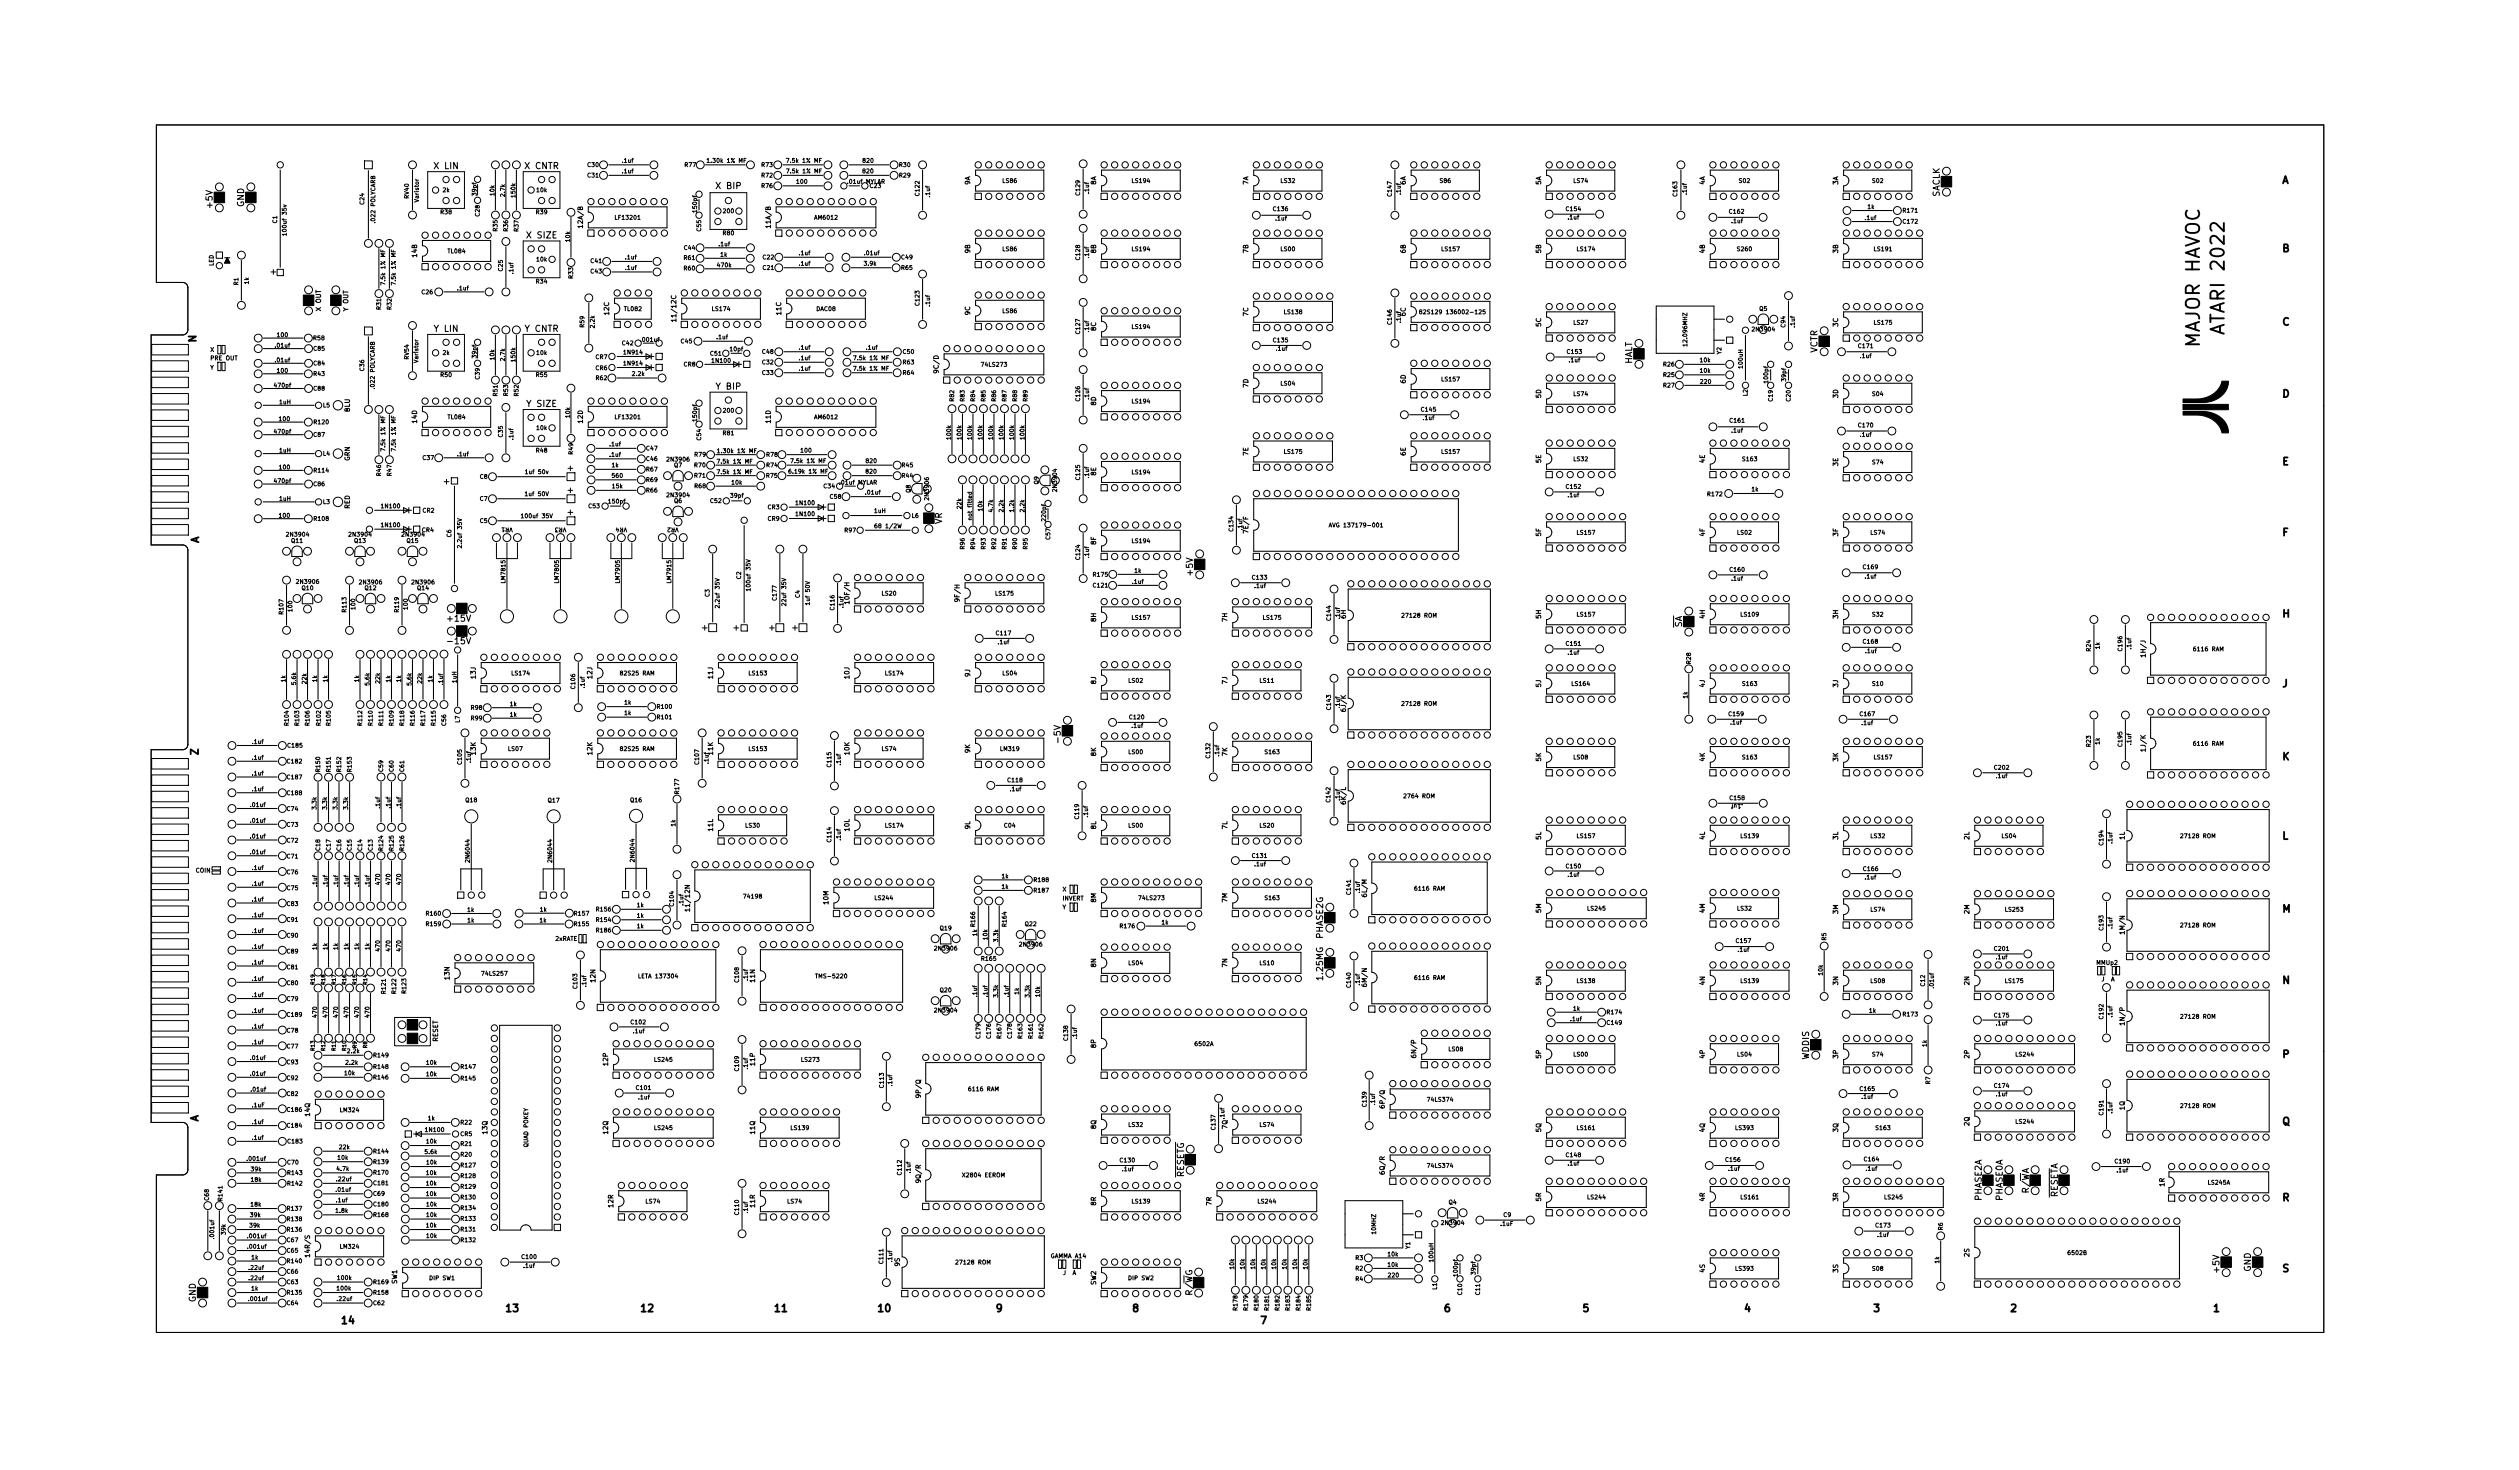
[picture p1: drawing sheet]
<svg xmlns="http://www.w3.org/2000/svg" width="610mm" height="356mm" viewBox="0 0 610 356" stroke-linecap="round" stroke-linejoin="round" font-family="sans-serif">
<defs><g id="words">
<g font-size="4.5">
<text x="538.3" y="79.8" transform="rotate(-90 538.3 79.8)">ATARI 2022</text>
<text x="532.4" y="84.2" transform="rotate(-90 532.4 84.2)">MAJOR HAVOC</text>
</g>
<g font-size="2.5">
<text x="552.2" y="44.4">A</text>
<text x="552.3" y="61">B</text>
<text x="47.5" y="82.8" transform="rotate(-90 47.5 82.8)">N</text>
<text x="552.3" y="78.7">C</text>
<text x="552.3" y="96.1">D</text>
<text x="552.3" y="112.5">E</text>
<text x="48.1" y="131.4" transform="rotate(-90 48.1 131.4)">A</text>
<text x="552.3" y="129.7">F</text>
<text x="552.4" y="149.4">H</text>
<text x="552.3" y="166.2">J</text>
<text x="48" y="182.6" transform="rotate(-90 48 182.6)">Z</text>
<text x="552.3" y="183.9">K</text>
<text x="552.3" y="203.1">L</text>
<text x="552.3" y="220.7">M</text>
<text x="552.4" y="238">N</text>
<text x="552.4" y="255.9">P</text>
<text x="48" y="271.4" transform="rotate(-90 48 271.4)">A</text>
<text x="552.3" y="272.2">Q</text>
<text x="552.3" y="290.6">R</text>
<text x="552.3" y="307.7">S</text>
<text x="122.6" y="317.4">13</text>
<text x="155.2" y="317.4">12</text>
<text x="187.6" y="317.4">11</text>
<text x="212.6" y="317.4">10</text>
<text x="241.1" y="317.4">9</text>
<text x="274.1" y="317.4">8</text>
<text x="349.6" y="317.4">6</text>
<text x="383.1" y="317.4">5</text>
<text x="422.2" y="317.4">4</text>
<text x="453.5" y="317.4">3</text>
<text x="486.6" y="317.4">2</text>
<text x="535.7" y="317.4">1</text>
<text x="82.8" y="320.3">14</text>
<text x="305.1" y="320.3">7</text>
</g>
<g font-size="2.1">
<text x="105.2" y="40.9">X LIN</text>
<text x="127.1" y="40.9">X CNTR</text>
<text x="173.5" y="45.7">X BIP</text>
<text x="469.4" y="47.7" transform="rotate(-90 469.4 47.7)">SACLK</text>
<text x="51.4" y="50.2" transform="rotate(-90 51.4 50.2)">+5V</text>
<text x="59.1" y="50.1" transform="rotate(-90 59.1 50.1)">GND</text>
<text x="127.7" y="57.7">X SIZE</text>
<text x="66.8" y="66.4" transform="rotate(-90 66.8 66.4)">+</text>
<text x="105.2" y="80.3">Y LIN</text>
<text x="127.1" y="80.3">Y CNTR</text>
<text x="395" y="88.2" transform="rotate(-90 395 88.2)">HALT</text>
<text x="439.8" y="85.4" transform="rotate(-90 439.8 85.4)">VCTR</text>
<text x="173.5" y="94.2">Y BIP</text>
<text x="127.7" y="98.4">Y SIZE</text>
<text x="138.7" y="113.9" transform="rotate(-90 138.7 113.9)">+</text>
<text x="108.7" y="117.1" transform="rotate(-90 108.7 117.1)">+</text>
<text x="138.7" y="119.2" transform="rotate(-90 138.7 119.2)">+</text>
<text x="138.7" y="124.6" transform="rotate(-90 138.7 124.6)">+</text>
<text x="228" y="126.8" transform="rotate(-90 228 126.8)">VR</text>
<text x="288.7" y="139.1" transform="rotate(-90 288.7 139.1)">+5V</text>
<text x="108.5" y="150.4">+15V</text>
<text x="108.8" y="155.8">-15V</text>
<text x="171.2" y="152.5" transform="rotate(-90 171.2 152.5)">+</text>
<text x="178.8" y="152.5" transform="rotate(-90 178.8 152.5)">+</text>
<text x="187.5" y="152.5" transform="rotate(-90 187.5 152.5)">+</text>
<text x="193" y="152.5" transform="rotate(-90 193 152.5)">+</text>
<text x="407" y="152.7" transform="rotate(-90 407 152.7)">~{SA}</text>
<text x="256.7" y="179.3" transform="rotate(-90 256.7 179.3)">-5V</text>
<text x="320.2" y="227.1" transform="rotate(-90 320.2 227.1)">PHASE2G</text>
<text x="320.2" y="236.9" transform="rotate(-90 320.2 236.9)">1.25MG</text>
<text x="437.8" y="256.4" transform="rotate(-90 437.8 256.4)">WDDIS</text>
<text x="286.5" y="285.7" transform="rotate(-90 286.5 285.7)">~{RESETG}</text>
<text x="479.6" y="290.5" transform="rotate(-90 479.6 290.5)">PHASE2A</text>
<text x="484.6" y="290.5" transform="rotate(-90 484.6 290.5)">PHASE0A</text>
<text x="491" y="289.3" transform="rotate(-90 491 289.3)">R/~{W}A</text>
<text x="498" y="290.6" transform="rotate(-90 498 290.6)">~{RESET}A</text>
<text x="537.1" y="307.7" transform="rotate(-90 537.1 307.7)">+5V</text>
<text x="544.7" y="307.7" transform="rotate(-90 544.7 307.7)">GND</text>
<text x="47.4" y="315" transform="rotate(-90 47.4 315)">GND</text>
<text x="288.5" y="314" transform="rotate(-90 288.5 314)">R/~{W}G</text>
</g>
<g font-size="1.6">
<text x="234.8" y="44.7" transform="rotate(-90 234.8 44.7)">9A</text>
<text x="265.2" y="44.7" transform="rotate(-90 265.2 44.7)">8A</text>
<text x="302.1" y="44.7" transform="rotate(-90 302.1 44.7)">7A</text>
<text x="340.2" y="44.7" transform="rotate(-90 340.2 44.7)">6A</text>
<text x="372.9" y="44.7" transform="rotate(-90 372.9 44.7)">5A</text>
<text x="412.6" y="44.7" transform="rotate(-90 412.6 44.7)">4A</text>
<text x="444.8" y="44.7" transform="rotate(-90 444.8 44.7)">3A</text>
<text x="141" y="54.8" transform="rotate(-90 141 54.8)">12A/B</text>
<text x="186.5" y="54.8" transform="rotate(-90 186.5 54.8)">11A/B</text>
<text x="100.9" y="62.2" transform="rotate(-90 100.9 62.2)">14B</text>
<text x="234.8" y="61.2" transform="rotate(-90 234.8 61.2)">9B</text>
<text x="265.2" y="61.2" transform="rotate(-90 265.2 61.2)">8B</text>
<text x="302.1" y="61.2" transform="rotate(-90 302.1 61.2)">7B</text>
<text x="340.2" y="61.2" transform="rotate(-90 340.2 61.2)">6B</text>
<text x="372.9" y="61.2" transform="rotate(-90 372.9 61.2)">5B</text>
<text x="412.6" y="61.2" transform="rotate(-90 412.6 61.2)">4B</text>
<text x="444.8" y="61.2" transform="rotate(-90 444.8 61.2)">3B</text>
<text x="77.7" y="75.1" transform="rotate(-90 77.7 75.1)">X OUT</text>
<text x="84.3" y="75.2" transform="rotate(-90 84.3 75.2)">Y OUT</text>
<text x="147.4" y="76.1" transform="rotate(-90 147.4 76.1)">12C</text>
<text x="163.6" y="77.2" transform="rotate(-90 163.6 77.2)">11/12C</text>
<text x="189" y="76.1" transform="rotate(-90 189 76.1)">11C</text>
<text x="234.8" y="76.2" transform="rotate(-90 234.8 76.2)">9C</text>
<text x="302.1" y="76.5" transform="rotate(-90 302.1 76.5)">7C</text>
<text x="340.2" y="76.5" transform="rotate(-90 340.2 76.5)">6C</text>
<text x="265.2" y="80" transform="rotate(-90 265.2 80)">8C</text>
<text x="372.9" y="79" transform="rotate(-90 372.9 79)">5C</text>
<text x="444.8" y="79" transform="rotate(-90 444.8 79)">3C</text>
<text x="227.1" y="90" transform="rotate(-90 227.1 90)">9C/D</text>
<text x="302.1" y="93.7" transform="rotate(-90 302.1 93.7)">7D</text>
<text x="340.2" y="92.7" transform="rotate(-90 340.2 92.7)">6D</text>
<text x="84.6" y="99.7" transform="rotate(-90 84.6 99.7)">BLU</text>
<text x="265.2" y="98" transform="rotate(-90 265.2 98)">8D</text>
<text x="372.9" y="96.3" transform="rotate(-90 372.9 96.3)">5D</text>
<text x="444.8" y="96.3" transform="rotate(-90 444.8 96.3)">3D</text>
<text x="100.9" y="102.3" transform="rotate(-90 100.9 102.3)">14D</text>
<text x="141" y="102.3" transform="rotate(-90 141 102.3)">12D</text>
<text x="186.5" y="102.3" transform="rotate(-90 186.5 102.3)">11D</text>
<text x="84.6" y="111.5" transform="rotate(-90 84.6 111.5)">GRN</text>
<text x="302.1" y="110.2" transform="rotate(-90 302.1 110.2)">7E</text>
<text x="340.2" y="110.2" transform="rotate(-90 340.2 110.2)">6E</text>
<text x="372.9" y="112" transform="rotate(-90 372.9 112)">5E</text>
<text x="412.6" y="112" transform="rotate(-90 412.6 112)">4E</text>
<text x="444.8" y="112.7" transform="rotate(-90 444.8 112.7)">3E</text>
<text x="265.2" y="115" transform="rotate(-90 265.2 115)">8E</text>
<text x="84.6" y="123.1" transform="rotate(-90 84.6 123.1)">RED</text>
<text x="265.2" y="131.7" transform="rotate(-90 265.2 131.7)">8F</text>
<text x="302.1" y="128.7" transform="rotate(-90 302.1 128.7)">7E/F</text>
<text x="372.9" y="129.7" transform="rotate(-90 372.9 129.7)">5F</text>
<text x="412.6" y="129.7" transform="rotate(-90 412.6 129.7)">4F</text>
<text x="444.8" y="129.7" transform="rotate(-90 444.8 129.7)">3F</text>
<text x="205.5" y="145.7" transform="rotate(-90 205.5 145.7)">10F/H</text>
<text x="232.2" y="145.2" transform="rotate(-90 232.2 145.2)">9F/H</text>
<text x="325.7" y="149.6" transform="rotate(-90 325.7 149.6)">6H</text>
<text x="372.9" y="149.6" transform="rotate(-90 372.9 149.6)">5H</text>
<text x="412.6" y="149.6" transform="rotate(-90 412.6 149.6)">4H</text>
<text x="444.8" y="149.6" transform="rotate(-90 444.8 149.6)">3H</text>
<text x="265.2" y="150.4" transform="rotate(-90 265.2 150.4)">8H</text>
<text x="297" y="150.4" transform="rotate(-90 297 150.4)">7H</text>
<text x="519.2" y="158.7" transform="rotate(-90 519.2 158.7)">1H/J</text>
<text x="115.1" y="164.1" transform="rotate(-90 115.1 164.1)">13J</text>
<text x="143.3" y="164.1" transform="rotate(-90 143.3 164.1)">12J</text>
<text x="172.5" y="164.1" transform="rotate(-90 172.5 164.1)">11J</text>
<text x="205.5" y="164.1" transform="rotate(-90 205.5 164.1)">10J</text>
<text x="234.8" y="163.7" transform="rotate(-90 234.8 163.7)">9J</text>
<text x="265.2" y="165.5" transform="rotate(-90 265.2 165.5)">8J</text>
<text x="297" y="165.5" transform="rotate(-90 297 165.5)">7J</text>
<text x="372.9" y="166.2" transform="rotate(-90 372.9 166.2)">5J</text>
<text x="412.6" y="166.2" transform="rotate(-90 412.6 166.2)">4J</text>
<text x="444.8" y="166.2" transform="rotate(-90 444.8 166.2)">3J</text>
<text x="325.7" y="171.9" transform="rotate(-90 325.7 171.9)">6J/K</text>
<text x="115.1" y="182.6" transform="rotate(-90 115.1 182.6)">13K</text>
<text x="143.3" y="182.6" transform="rotate(-90 143.3 182.6)">12K</text>
<text x="172.5" y="182.6" transform="rotate(-90 172.5 182.6)">11K</text>
<text x="205.5" y="182.6" transform="rotate(-90 205.5 182.6)">10K</text>
<text x="234.8" y="182.1" transform="rotate(-90 234.8 182.1)">9K</text>
<text x="265.2" y="182.9" transform="rotate(-90 265.2 182.9)">8K</text>
<text x="297" y="182.9" transform="rotate(-90 297 182.9)">7K</text>
<text x="372.9" y="184.2" transform="rotate(-90 372.9 184.2)">5K</text>
<text x="412.6" y="184.2" transform="rotate(-90 412.6 184.2)">4K</text>
<text x="444.8" y="184.2" transform="rotate(-90 444.8 184.2)">3K</text>
<text x="519.2" y="181.5" transform="rotate(-90 519.2 181.5)">1J/K</text>
<text x="325.7" y="194.3" transform="rotate(-90 325.7 194.3)">6K/L</text>
<text x="172.5" y="201" transform="rotate(-90 172.5 201)">11L</text>
<text x="205.5" y="201" transform="rotate(-90 205.5 201)">10L</text>
<text x="234.8" y="200.6" transform="rotate(-90 234.8 200.6)">9L</text>
<text x="265.2" y="200.6" transform="rotate(-90 265.2 200.6)">8L</text>
<text x="297" y="200.6" transform="rotate(-90 297 200.6)">7L</text>
<text x="372.9" y="203.1" transform="rotate(-90 372.9 203.1)">5L</text>
<text x="412.6" y="203.1" transform="rotate(-90 412.6 203.1)">4L</text>
<text x="444.8" y="203.1" transform="rotate(-90 444.8 203.1)">3L</text>
<text x="476.6" y="203.1" transform="rotate(-90 476.6 203.1)">2L</text>
<text x="514.2" y="203.1" transform="rotate(-90 514.2 203.1)">1L</text>
<text x="166.9" y="219.9" transform="rotate(-90 166.9 219.9)">11/12N</text>
<text x="200.5" y="218.7" transform="rotate(-90 200.5 218.7)">10M</text>
<text x="265.2" y="218.3" transform="rotate(-90 265.2 218.3)">8M</text>
<text x="297" y="218.3" transform="rotate(-90 297 218.3)">7M</text>
<text x="330.8" y="216.7" transform="rotate(-90 330.8 216.7)">6L/M</text>
<text x="372.9" y="220.8" transform="rotate(-90 372.9 220.8)">5M</text>
<text x="412.6" y="220.8" transform="rotate(-90 412.6 220.8)">4M</text>
<text x="444.8" y="221.1" transform="rotate(-90 444.8 221.1)">3M</text>
<text x="476.6" y="221.1" transform="rotate(-90 476.6 221.1)">2M</text>
<text x="514.2" y="225.7" transform="rotate(-90 514.2 225.7)">1M/N</text>
<text x="265.2" y="233.9" transform="rotate(-90 265.2 233.9)">8N</text>
<text x="297" y="233.9" transform="rotate(-90 297 233.9)">7N</text>
<text x="108.8" y="236.9" transform="rotate(-90 108.8 236.9)">13N</text>
<text x="144.1" y="237.6" transform="rotate(-90 144.1 237.6)">12N</text>
<text x="182.7" y="237.6" transform="rotate(-90 182.7 237.6)">11N</text>
<text x="330.8" y="238.4" transform="rotate(-90 330.8 238.4)">6M/N</text>
<text x="372.9" y="238.3" transform="rotate(-90 372.9 238.3)">5N</text>
<text x="412.6" y="238.3" transform="rotate(-90 412.6 238.3)">4N</text>
<text x="444.8" y="238.3" transform="rotate(-90 444.8 238.3)">3N</text>
<text x="476.6" y="238.3" transform="rotate(-90 476.6 238.3)">2N</text>
<text x="514.2" y="247.6" transform="rotate(-90 514.2 247.6)">1N/P</text>
<text x="106" y="252.1" transform="rotate(-90 106 252.1)">RESET</text>
<text x="147.1" y="257.7" transform="rotate(-90 147.1 257.7)">12P</text>
<text x="182.7" y="257.7" transform="rotate(-90 182.7 257.7)">11P</text>
<text x="265.2" y="253.4" transform="rotate(-90 265.2 253.4)">8P</text>
<text x="342.7" y="255.5" transform="rotate(-90 342.7 255.5)">6N/P</text>
<text x="372.9" y="256" transform="rotate(-90 372.9 256)">5P</text>
<text x="412.6" y="256" transform="rotate(-90 412.6 256)">4P</text>
<text x="444.8" y="256" transform="rotate(-90 444.8 256)">3P</text>
<text x="476.6" y="256" transform="rotate(-90 476.6 256)">2P</text>
<text x="75" y="270" transform="rotate(-90 75 270)">14Q</text>
<text x="222.8" y="265.2" transform="rotate(-90 222.8 265.2)">9P/Q</text>
<text x="335.1" y="267.8" transform="rotate(-90 335.1 267.8)">6P/Q</text>
<text x="514.2" y="268.5" transform="rotate(-90 514.2 268.5)">1Q</text>
<text x="117.9" y="274.3" transform="rotate(-90 117.9 274.3)">13Q</text>
<text x="147.1" y="274.3" transform="rotate(-90 147.1 274.3)">12Q</text>
<text x="182.7" y="274.3" transform="rotate(-90 182.7 274.3)">11Q</text>
<text x="265.2" y="273.1" transform="rotate(-90 265.2 273.1)">8Q</text>
<text x="297" y="273.1" transform="rotate(-90 297 273.1)">7Q</text>
<text x="372.9" y="273.9" transform="rotate(-90 372.9 273.9)">5Q</text>
<text x="412.6" y="273.9" transform="rotate(-90 412.6 273.9)">4Q</text>
<text x="444.8" y="273.9" transform="rotate(-90 444.8 273.9)">3Q</text>
<text x="476.6" y="272.3" transform="rotate(-90 476.6 272.3)">2Q</text>
<text x="222.8" y="285.8" transform="rotate(-90 222.8 285.8)">9Q/R</text>
<text x="335.1" y="283.8" transform="rotate(-90 335.1 283.8)">6Q/R</text>
<text x="523.8" y="287" transform="rotate(-90 523.8 287)">1R</text>
<text x="148.4" y="292" transform="rotate(-90 148.4 292)">12R</text>
<text x="182.7" y="292" transform="rotate(-90 182.7 292)">11R</text>
<text x="265.2" y="291.6" transform="rotate(-90 265.2 291.6)">8R</text>
<text x="293.2" y="291.6" transform="rotate(-90 293.2 291.6)">7R</text>
<text x="372.9" y="290.6" transform="rotate(-90 372.9 290.6)">5R</text>
<text x="412.6" y="290.6" transform="rotate(-90 412.6 290.6)">4R</text>
<text x="444.8" y="290.6" transform="rotate(-90 444.8 290.6)">3R</text>
<text x="75" y="303.7" transform="rotate(-90 75 303.7)">14R/S</text>
<text x="476.6" y="304" transform="rotate(-90 476.6 304)">2S</text>
<text x="96.1" y="310.6" transform="rotate(-90 96.1 310.6)">SW1</text>
<text x="217.7" y="306.3" transform="rotate(-90 217.7 306.3)">9S</text>
<text x="265.2" y="310.8" transform="rotate(-90 265.2 310.8)">SW2</text>
<text x="412.6" y="307.8" transform="rotate(-90 412.6 307.8)">4S</text>
<text x="444.8" y="307.8" transform="rotate(-90 444.8 307.8)">3S</text>
</g>
<g font-size="1.4">
<text x="142.2" y="40.4">C30</text>
<text x="150.7" y="39.4">.1uf</text>
<text x="150.7" y="41.9">.1uf</text>
<text x="165.8" y="40.4">R77</text>
<text x="171.7" y="39.4">1.30k 1% MF</text>
<text x="184.3" y="40.4">R73</text>
<text x="190.8" y="39.4">7.5k 1% MF</text>
<text x="190.8" y="41.9">7.5k 1% MF</text>
<text x="208.9" y="41.9">820</text>
<text x="208.9" y="39.4">820</text>
<text x="217.7" y="40.4">R30</text>
<text x="98.9" y="48" transform="rotate(-90 98.9 48)">RV40</text>
<text x="107.2" y="46.5">2k</text>
<text x="115.3" y="47.2" transform="rotate(-90 115.3 47.2)">39pf</text>
<text x="119.6" y="47.3" transform="rotate(-90 119.6 47.3)">10k</text>
<text x="122.2" y="47.5" transform="rotate(-90 122.2 47.5)">2.7k</text>
<text x="124.7" y="47.7" transform="rotate(-90 124.7 47.7)">150k</text>
<text x="129.9" y="46.5">10k</text>
<text x="142.2" y="42.9">C31</text>
<text x="184.3" y="45.5">R76</text>
<text x="184.3" y="42.9">R72</text>
<text x="192.9" y="44.4">100</text>
<text x="205.3" y="44.4">.01uf MYLAR</text>
<text x="210.6" y="45.5">C23</text>
<text x="217.7" y="42.9">R29</text>
<text x="222.5" y="47.3" transform="rotate(-90 222.5 47.3)">C122</text>
<text x="225" y="47.6" transform="rotate(-90 225 47.6)">.1uf</text>
<text x="242.7" y="44.2">LS86</text>
<text x="261.4" y="47.1" transform="rotate(-90 261.4 47.1)">C129</text>
<text x="263.5" y="46.7" transform="rotate(-90 263.5 46.7)">.1uf</text>
<text x="274" y="44.2">LS194</text>
<text x="310" y="44.2">LS32</text>
<text x="336.8" y="47.4" transform="rotate(-90 336.8 47.4)">C147</text>
<text x="339" y="47" transform="rotate(-90 339 47)">.1uf</text>
<text x="348.5" y="44.2">S86</text>
<text x="380.9" y="44.2">LS74</text>
<text x="405.9" y="47.4" transform="rotate(-90 405.9 47.4)">C163</text>
<text x="408.2" y="47" transform="rotate(-90 408.2 47)">.1uf</text>
<text x="420.9" y="44.2">S02</text>
<text x="453.2" y="44.2">S02</text>
<text x="67" y="54" transform="rotate(-90 67 54)">C1</text>
<text x="88.1" y="49.4" transform="rotate(-90 88.1 49.4)">C24</text>
<text x="90.8" y="53.7" transform="rotate(-90 90.8 53.7)">.022 POLYCARB</text>
<text x="101.3" y="48.7" transform="rotate(-90 101.3 48.7)">Varistor</text>
<text x="106.7" y="51.8">R38</text>
<text x="116.1" y="52.3" transform="rotate(-90 116.1 52.3)">C28</text>
<text x="129.8" y="51.8">R39</text>
<text x="149.1" y="53.1">LF13201</text>
<text x="168.6" y="51.2" transform="rotate(-90 168.6 51.2)">150pf</text>
<text x="175.1" y="51.6">200</text>
<text x="197.3" y="53.1">AM6012</text>
<text x="308.2" y="51">C136</text>
<text x="308.8" y="53.3">.1uf</text>
<text x="379.1" y="51">C154</text>
<text x="379.5" y="53.1">.1uf</text>
<text x="418.6" y="51.7">C162</text>
<text x="419.1" y="54">.1uf</text>
<text x="451.4" y="53.2">.1uf</text>
<text x="452" y="50.5">1k</text>
<text x="460.6" y="51.4">R171</text>
<text x="69.3" y="56.5" transform="rotate(-90 69.3 56.5)">100uf 35v</text>
<text x="120.4" y="55.9" transform="rotate(-90 120.4 55.9)">R35</text>
<text x="122.9" y="55.9" transform="rotate(-90 122.9 55.9)">R36</text>
<text x="125.5" y="55.9" transform="rotate(-90 125.5 55.9)">R37</text>
<text x="137.9" y="58.4" transform="rotate(-90 137.9 58.4)">10k</text>
<text x="169.7" y="55.9" transform="rotate(-90 169.7 55.9)">C55</text>
<text x="174" y="59.6">.1uf</text>
<text x="175" y="56.9">R80</text>
<text x="460.6" y="54.1">C172</text>
<text x="51.7" y="64.4" transform="rotate(-90 51.7 64.4)">LED</text>
<text x="108.5" y="61.3">TL084</text>
<text x="121.7" y="65.5" transform="rotate(-90 121.7 65.5)">C25</text>
<text x="129.9" y="63.2">10k</text>
<text x="143" y="63.6">C41</text>
<text x="151.4" y="65.3">.1uf</text>
<text x="151.4" y="62.7">.1uf</text>
<text x="165.5" y="65.4">R60</text>
<text x="165.5" y="62.9">R61</text>
<text x="165.6" y="60.4">C44</text>
<text x="173.7" y="64.6">470k</text>
<text x="174.4" y="62.1">1k</text>
<text x="184.7" y="65.3">C21</text>
<text x="184.7" y="62.7">C22</text>
<text x="193.5" y="64.3">.1uf</text>
<text x="193.5" y="61.7">.1uf</text>
<text x="209.2" y="64.3">3.9k</text>
<text x="209.3" y="61.7">.01uf</text>
<text x="218.2" y="65.3">R65</text>
<text x="218.2" y="62.7">C49</text>
<text x="242.7" y="60.7">LS86</text>
<text x="261.4" y="62.8" transform="rotate(-90 261.4 62.8)">C128</text>
<text x="263.5" y="62.3" transform="rotate(-90 263.5 62.3)">.1uf</text>
<text x="274" y="60.7">LS194</text>
<text x="310" y="60.7">LS00</text>
<text x="349" y="60.7">LS157</text>
<text x="381.7" y="60.7">LS174</text>
<text x="420.5" y="60.7">S260</text>
<text x="453.6" y="60.7">LS191</text>
<text x="57.7" y="69" transform="rotate(-90 57.7 69)">R1</text>
<text x="60.2" y="68.7" transform="rotate(-90 60.2 68.7)">1k</text>
<text x="93.2" y="68.4" transform="rotate(-90 93.2 68.4)">7.5k 1% MF</text>
<text x="95.8" y="68.4" transform="rotate(-90 95.8 68.4)">7.5k 1% MF</text>
<text x="102.1" y="71.2">C26</text>
<text x="110.8" y="70.2">.1uf</text>
<text x="124.2" y="66.1" transform="rotate(-90 124.2 66.1)">.1uf</text>
<text x="129.8" y="68.6">R34</text>
<text x="138.7" y="67.3" transform="rotate(-90 138.7 67.3)">R33</text>
<text x="143" y="66.1">C43</text>
<text x="92.2" y="74.8" transform="rotate(-90 92.2 74.8)">R31</text>
<text x="94.7" y="74.8" transform="rotate(-90 94.7 74.8)">R32</text>
<text x="151.2" y="75.2">TL082</text>
<text x="172.4" y="75.2">LS174</text>
<text x="197.6" y="75.2">DAC08</text>
<text x="222.5" y="73.8" transform="rotate(-90 222.5 73.8)">C123</text>
<text x="225" y="74" transform="rotate(-90 225 74)">.1uf</text>
<text x="242.7" y="75.7">LS86</text>
<text x="310.9" y="76">LS138</text>
<text x="339" y="77.9" transform="rotate(-90 339 77.9)">.1uf</text>
<text x="345.2" y="76">82S129 136002-125</text>
<text x="425.8" y="75.2">Q5</text>
<text x="67.2" y="81.5">100</text>
<text x="75.9" y="82.3">R58</text>
<text x="141.4" y="79.1" transform="rotate(-90 141.4 79.1)">R59</text>
<text x="143.9" y="79.2" transform="rotate(-90 143.9 79.2)">2.2k</text>
<text x="150.6" y="83.5">C42</text>
<text x="155.2" y="82.7">.001uf</text>
<text x="164.8" y="83.1">C45</text>
<text x="173.5" y="82">.1uf</text>
<text x="261.4" y="80.7" transform="rotate(-90 261.4 80.7)">C127</text>
<text x="263.5" y="80.2" transform="rotate(-90 263.5 80.2)">.1uf</text>
<text x="274" y="79.5">LS194</text>
<text x="308.2" y="82.8">C135</text>
<text x="336.8" y="78.4" transform="rotate(-90 336.8 78.4)">C146</text>
<text x="380.9" y="78.5">LS27</text>
<text x="408.3" y="83.4" transform="rotate(-90 408.3 83.4)">12.096MHZ</text>
<text x="424.3" y="80.2">2N3904</text>
<text x="432" y="79.1" transform="rotate(-90 432 79.1)">C94</text>
<text x="434.3" y="79.1" transform="rotate(-90 434.3 79.1)">.1uf</text>
<text x="453.6" y="78.5">LS175</text>
<text x="50.8" y="89.4">Y</text>
<text x="50.9" y="85.1">X</text>
<text x="51" y="87.1">PRE OUT</text>
<text x="66.7" y="87.6">.01uf</text>
<text x="66.7" y="84.1">.01uf</text>
<text x="75.9" y="88.4">C84</text>
<text x="75.9" y="84.8">C85</text>
<text x="88.1" y="89.7" transform="rotate(-90 88.1 89.7)">C36</text>
<text x="98.9" y="86.9" transform="rotate(-90 98.9 86.9)">RV54</text>
<text x="101.2" y="87.6" transform="rotate(-90 101.2 87.6)">Varistor</text>
<text x="107.2" y="85.8">2k</text>
<text x="115.3" y="86.5" transform="rotate(-90 115.3 86.5)">39pf</text>
<text x="119.6" y="87" transform="rotate(-90 119.6 87)">10k</text>
<text x="122.2" y="87.2" transform="rotate(-90 122.2 87.2)">2.7k</text>
<text x="124.7" y="87.4" transform="rotate(-90 124.7 87.4)">150k</text>
<text x="129.9" y="85.8">10k</text>
<text x="144.2" y="86.9">CR7</text>
<text x="144.2" y="89.5">CR6</text>
<text x="151.1" y="85.7">1N914</text>
<text x="151.1" y="88.4">1N914</text>
<text x="165.5" y="88.6">CR8</text>
<text x="172" y="86">C51</text>
<text x="172.4" y="87.7">1N100</text>
<text x="176.7" y="85">10pf</text>
<text x="184.5" y="88.1">C32</text>
<text x="184.5" y="85.6">C48</text>
<text x="193.5" y="89.7">.1uf</text>
<text x="193.5" y="87.1">.1uf</text>
<text x="193.5" y="84.6">.1uf</text>
<text x="207" y="89.7">7.5k 1% MF</text>
<text x="207" y="87.1">7.5k 1% MF</text>
<text x="209.7" y="84.6">.1uf</text>
<text x="218.6" y="85.6">C50</text>
<text x="218.6" y="88.1">R63</text>
<text x="237.7" y="88.7">74LS273</text>
<text x="308.9" y="84.8">.1uf</text>
<text x="379.3" y="85.6">C153</text>
<text x="379.8" y="87.6">.1uf</text>
<text x="402.6" y="88.6">R26</text>
<text x="411.5" y="87.6">10k</text>
<text x="416.6" y="85.7" transform="rotate(-90 416.6 85.7)">Y2</text>
<text x="421.7" y="89" transform="rotate(-90 421.7 89)">100uH</text>
<text x="449.8" y="84.2">C171</text>
<text x="450.2" y="86.6">.1uf</text>
<text x="66.5" y="93.7">470pf</text>
<text x="67.2" y="90.2">100</text>
<text x="75.9" y="90.9">R43</text>
<text x="75.9" y="94.5">C88</text>
<text x="90.7" y="93.8" transform="rotate(-90 90.7 93.8)">.022 POLYCARB</text>
<text x="106.7" y="91.2">R50</text>
<text x="116.1" y="91.7" transform="rotate(-90 116.1 91.7)">C39</text>
<text x="120.4" y="95.8" transform="rotate(-90 120.4 95.8)">R51</text>
<text x="122.9" y="95.7" transform="rotate(-90 122.9 95.7)">R53</text>
<text x="125.5" y="95.8" transform="rotate(-90 125.5 95.8)">R52</text>
<text x="129.8" y="91.2">R55</text>
<text x="144.3" y="91.9">R62</text>
<text x="153.1" y="90.9">2.2k</text>
<text x="184.5" y="90.7">C33</text>
<text x="218.6" y="90.7">R64</text>
<text x="310" y="93.3">LS04</text>
<text x="349" y="92.2">LS157</text>
<text x="380.9" y="95.8">LS74</text>
<text x="402.6" y="91.2">R25</text>
<text x="402.6" y="93.7">R27</text>
<text x="411.5" y="90.2">10k</text>
<text x="411.6" y="92.8">220</text>
<text x="422.9" y="95.8" transform="rotate(-90 422.9 95.8)">L2</text>
<text x="427.9" y="92.5" transform="rotate(-90 427.9 92.5)">100pf</text>
<text x="432.2" y="92.1" transform="rotate(-90 432.2 92.1)">39pf</text>
<text x="453.2" y="95.8">S04</text>
<text x="67.6" y="97.8">1uH</text>
<text x="67.6" y="101.8">100</text>
<text x="78.2" y="98.5">L5</text>
<text x="108.5" y="101.4">TL084</text>
<text x="137.9" y="101" transform="rotate(-90 137.9 101)">10k</text>
<text x="149.1" y="101.4">LF13201</text>
<text x="168.6" y="101.8" transform="rotate(-90 168.6 101.8)">150pf</text>
<text x="175.1" y="99.8">200</text>
<text x="197.3" y="101.4">AM6012</text>
<text x="230.9" y="97" transform="rotate(-90 230.9 97)">R82</text>
<text x="233.4" y="97" transform="rotate(-90 233.4 97)">R83</text>
<text x="236" y="97" transform="rotate(-90 236 97)">R84</text>
<text x="238.5" y="97" transform="rotate(-90 238.5 97)">R85</text>
<text x="241" y="97" transform="rotate(-90 241 97)">R86</text>
<text x="243.6" y="97" transform="rotate(-90 243.6 97)">R87</text>
<text x="246.1" y="97" transform="rotate(-90 246.1 97)">R88</text>
<text x="248.7" y="97" transform="rotate(-90 248.7 97)">R89</text>
<text x="261.4" y="96.9" transform="rotate(-90 261.4 96.9)">C126</text>
<text x="263.5" y="96.5" transform="rotate(-90 263.5 96.5)">.1uf</text>
<text x="274" y="97.6">LS194</text>
<text x="344" y="99.6">C145</text>
<text x="344.5" y="101.6">.1uf</text>
<text x="429" y="97" transform="rotate(-90 429 97)">C19</text>
<text x="433.3" y="97" transform="rotate(-90 433.3 97)">C20</text>
<text x="66.5" y="104.9">470pf</text>
<text x="75.9" y="105.7">C87</text>
<text x="76.1" y="102.6">R120</text>
<text x="121.7" y="105.7" transform="rotate(-90 121.7 105.7)">C35</text>
<text x="124.2" y="106.3" transform="rotate(-90 124.2 106.3)">.1uf</text>
<text x="129.9" y="104">10k</text>
<text x="147.6" y="107.9">.1uf</text>
<text x="169.7" y="106.4" transform="rotate(-90 169.7 106.4)">C54</text>
<text x="175" y="105.3">R81</text>
<text x="230.1" y="106.2" transform="rotate(-90 230.1 106.2)">100k</text>
<text x="232.7" y="106.2" transform="rotate(-90 232.7 106.2)">100k</text>
<text x="235.2" y="106.2" transform="rotate(-90 235.2 106.2)">100k</text>
<text x="237.7" y="106.2" transform="rotate(-90 237.7 106.2)">100k</text>
<text x="240.3" y="106.2" transform="rotate(-90 240.3 106.2)">100k</text>
<text x="242.8" y="106.2" transform="rotate(-90 242.8 106.2)">100k</text>
<text x="245.4" y="106.2" transform="rotate(-90 245.4 106.2)">100k</text>
<text x="247.9" y="106.2" transform="rotate(-90 247.9 106.2)">100k</text>
<text x="418.7" y="102.2">C161</text>
<text x="419.1" y="104.6">.1uf</text>
<text x="449.8" y="103.4">C170</text>
<text x="450.2" y="105.7">.1uf</text>
<text x="67.6" y="109.5">1uH</text>
<text x="67.7" y="113.5">100</text>
<text x="78.2" y="110.2">L4</text>
<text x="93.2" y="108.6" transform="rotate(-90 93.2 108.6)">7.5k 1% MF</text>
<text x="95.8" y="108.6" transform="rotate(-90 95.8 108.6)">7.5k 1% MF</text>
<text x="102.4" y="111.2">C37</text>
<text x="110.8" y="110.4">.1uf</text>
<text x="129.8" y="109.5">R48</text>
<text x="138.7" y="109.9" transform="rotate(-90 138.7 109.9)">R49</text>
<text x="147.6" y="110.5">.1uf</text>
<text x="148.1" y="113">1k</text>
<text x="156.5" y="109">C47</text>
<text x="156.5" y="111.5">C46</text>
<text x="161.6" y="111.6">2N3906</text>
<text x="163.2" y="113">Q7</text>
<text x="168.1" y="113">R70</text>
<text x="168.1" y="110.5">R79</text>
<text x="174" y="112.1">7.5k 1% MF</text>
<text x="174.2" y="109.6">1.30k 1% MF</text>
<text x="185.5" y="110.5">R78</text>
<text x="185.5" y="113">R74</text>
<text x="191.8" y="112">7.5k 1% MF</text>
<text x="193.9" y="109.5">100</text>
<text x="209.7" y="112">820</text>
<text x="218.3" y="113">R45</text>
<text x="310.9" y="109.8">LS175</text>
<text x="349" y="109.8">LS157</text>
<text x="380.9" y="111.5">LS32</text>
<text x="421.8" y="111.5">S163</text>
<text x="453.2" y="112.3">S74</text>
<text x="66.5" y="116.8">470pf</text>
<text x="75.9" y="117.6">C86</text>
<text x="76.1" y="114.3">R114</text>
<text x="92.2" y="115.1" transform="rotate(-90 92.2 115.1)">R46</text>
<text x="94.7" y="115.1" transform="rotate(-90 94.7 115.1)">R47</text>
<text x="116.2" y="115.8">C8</text>
<text x="127.4" y="120">1uf 50V</text>
<text x="127.5" y="114.7">1uf 50v</text>
<text x="148.2" y="118.1">15k</text>
<text x="148.2" y="115.6">560</text>
<text x="156.5" y="119.1">R66</text>
<text x="156.5" y="114">R67</text>
<text x="156.5" y="116.6">R69</text>
<text x="168.1" y="115.5">R71</text>
<text x="168.1" y="118.1">R68</text>
<text x="174" y="114.7">7.5k 1% MF</text>
<text x="177.1" y="117.2">10k</text>
<text x="185.5" y="115.6">R75</text>
<text x="191.4" y="114.5">6.19k 1% MF</text>
<text x="199.4" y="118.1">C34</text>
<text x="203.3" y="117.2">.01uf MYLAR</text>
<text x="209.6" y="119.6">.01uf</text>
<text x="209.6" y="114.5">820</text>
<text x="218.3" y="115.6">R44</text>
<text x="220.3" y="119.2" transform="rotate(-90 220.3 119.2)">Q8</text>
<text x="251.3" y="117.1" transform="rotate(-90 251.3 117.1)">Q9</text>
<text x="255.8" y="118.6" transform="rotate(-90 255.8 118.6)">2N3904</text>
<text x="261.4" y="116" transform="rotate(-90 261.4 116)">C125</text>
<text x="263.5" y="115.5" transform="rotate(-90 263.5 115.5)">.1uf</text>
<text x="274" y="114.7">LS194</text>
<text x="379.1" y="118.2">C152</text>
<text x="423.9" y="118.9">1k</text>
<text x="67.6" y="121.1">1uH</text>
<text x="67.6" y="125.2">100</text>
<text x="76.1" y="126">R108</text>
<text x="78.2" y="121.9">L3</text>
<text x="92.4" y="122.9">1N100</text>
<text x="102.3" y="124">CR2</text>
<text x="116.2" y="121.2">C7</text>
<text x="126.6" y="125.3">100uf 35V</text>
<text x="142.5" y="122.9">C53</text>
<text x="147.4" y="121.8">150pf</text>
<text x="161.6" y="120.3">2N3904</text>
<text x="163.2" y="121.7">Q6</text>
<text x="172" y="121.7">C52</text>
<text x="176.9" y="120.4">39pf</text>
<text x="185.8" y="126">CR9</text>
<text x="185.8" y="123.2">CR3</text>
<text x="192.8" y="124.8">1N100</text>
<text x="192.8" y="122.2">1N100</text>
<text x="200.9" y="120.6">C58</text>
<text x="211.6" y="124.1">1uH</text>
<text x="220.7" y="125.3">L6</text>
<text x="224.8" y="120.7" transform="rotate(-90 224.8 120.7)">2N3906</text>
<text x="232.7" y="123" transform="rotate(-90 232.7 123)">22k</text>
<text x="235.2" y="125.4" transform="rotate(-90 235.2 125.4)">not fitted</text>
<text x="237.7" y="123.6" transform="rotate(-90 237.7 123.6)">10k</text>
<text x="240.3" y="123.8" transform="rotate(-90 240.3 123.8)">4.7k</text>
<text x="242.8" y="123.8" transform="rotate(-90 242.8 123.8)">2.2k</text>
<text x="245.4" y="123.8" transform="rotate(-90 245.4 123.8)">1.2k</text>
<text x="247.9" y="123.8" transform="rotate(-90 247.9 123.8)">2.2k</text>
<text x="253.1" y="125.9" transform="rotate(-90 253.1 125.9)">220pf</text>
<text x="379.5" y="120.3">.1uf</text>
<text x="413.3" y="120">R172</text>
<text x="69.6" y="129.8">2N3904</text>
<text x="70.6" y="131.3">Q11</text>
<text x="84.7" y="129.8">2N3904</text>
<text x="85.8" y="131.3">Q13</text>
<text x="92.4" y="127.5">1N100</text>
<text x="97.5" y="129.8">2N3904</text>
<text x="98.5" y="131.3">Q15</text>
<text x="102.1" y="128.7">CR4</text>
<text x="109.2" y="129.9" transform="rotate(-90 109.2 129.9)">C6</text>
<text x="116.2" y="126.5">C5</text>
<text x="124" y="127.6" transform="rotate(-180 124 127.6)">VR1</text>
<text x="137" y="127.6" transform="rotate(-180 137 127.6)">VR3</text>
<text x="151.7" y="127.6" transform="rotate(-180 151.7 127.6)">VR4</text>
<text x="164.2" y="127.6" transform="rotate(-180 164.2 127.6)">VR2</text>
<text x="204.5" y="128.8">R97</text>
<text x="212.3" y="127.8">68 1/2W</text>
<text x="254.1" y="130.5" transform="rotate(-90 254.1 130.5)">C57</text>
<text x="274" y="131.4">LS194</text>
<text x="298.4" y="128.4" transform="rotate(-90 298.4 128.4)">C134</text>
<text x="300.6" y="128.1" transform="rotate(-90 300.6 128.1)">.1uf</text>
<text x="322.7" y="127.6">AVG 137179-001</text>
<text x="381.7" y="129.3">LS157</text>
<text x="420.5" y="129.3">LS02</text>
<text x="452.7" y="129.3">LS74</text>
<text x="111.8" y="132.1" transform="rotate(-90 111.8 132.1)">2.2uf 35V</text>
<text x="233.4" y="132.8" transform="rotate(-90 233.4 132.8)">R96</text>
<text x="236" y="132.8" transform="rotate(-90 236 132.8)">R94</text>
<text x="238.5" y="132.8" transform="rotate(-90 238.5 132.8)">R93</text>
<text x="241" y="132.8" transform="rotate(-90 241 132.8)">R92</text>
<text x="243.6" y="132.8" transform="rotate(-90 243.6 132.8)">R91</text>
<text x="246.1" y="132.8" transform="rotate(-90 246.1 132.8)">R90</text>
<text x="248.7" y="132.8" transform="rotate(-90 248.7 132.8)">R95</text>
<text x="261.4" y="135.3" transform="rotate(-90 261.4 135.3)">C124</text>
<text x="263.5" y="134.8" transform="rotate(-90 263.5 134.8)">.1uf</text>
<text x="451" y="137.7">C169</text>
<text x="72" y="141.2">2N3906</text>
<text x="73.1" y="142.7">Q10</text>
<text x="87.2" y="141.3">2N3906</text>
<text x="88.3" y="142.7">Q12</text>
<text x="99.9" y="141.3">2N3906</text>
<text x="101" y="142.7">Q14</text>
<text x="122.3" y="140.9" transform="rotate(-90 122.3 140.9)">LM7815</text>
<text x="135.2" y="140.9" transform="rotate(-90 135.2 140.9)">LM7805</text>
<text x="150" y="140.9" transform="rotate(-90 150 140.9)">LM7905</text>
<text x="162.4" y="140.9" transform="rotate(-90 162.4 140.9)">LM7915</text>
<text x="179.3" y="140.1" transform="rotate(-90 179.3 140.1)">C2</text>
<text x="181.6" y="142.4" transform="rotate(-90 181.6 142.4)">100uf 35V</text>
<text x="264.6" y="139.5">R175</text>
<text x="264.6" y="142.1">C121</text>
<text x="274.1" y="141.2">.1uf</text>
<text x="274.6" y="138.5">1k</text>
<text x="303.1" y="140.2">C133</text>
<text x="303.7" y="142.2">.1uf</text>
<text x="418.7" y="138.3">C160</text>
<text x="419.1" y="140.5">.1uf</text>
<text x="451.4" y="139.9">.1uf</text>
<text x="68.6" y="148.5" transform="rotate(-90 68.6 148.5)">R107</text>
<text x="70.7" y="147.8" transform="rotate(-90 70.7 147.8)">100</text>
<text x="83.8" y="148" transform="rotate(-90 83.8 148)">R113</text>
<text x="86" y="147.3" transform="rotate(-90 86 147.3)">100</text>
<text x="96.5" y="148" transform="rotate(-90 96.5 148)">R119</text>
<text x="98.7" y="147.3" transform="rotate(-90 98.7 147.3)">100</text>
<text x="171.7" y="144.3" transform="rotate(-90 171.7 144.3)">C3</text>
<text x="174.1" y="146.6" transform="rotate(-90 174.1 146.6)">2.2uf 35V</text>
<text x="188" y="145.1" transform="rotate(-90 188 145.1)">C177</text>
<text x="190.2" y="146.1" transform="rotate(-90 190.2 146.1)">22uf 35V</text>
<text x="193.5" y="144.6" transform="rotate(-90 193.5 144.6)">C4</text>
<text x="196" y="146" transform="rotate(-90 196 146)">1uf 50V</text>
<text x="201.9" y="147.5" transform="rotate(-90 201.9 147.5)">C116</text>
<text x="204.1" y="146.9" transform="rotate(-90 204.1 146.9)">.1uf</text>
<text x="213.5" y="144.1">LS20</text>
<text x="241" y="144.1">LS175</text>
<text x="274" y="149.9">LS157</text>
<text x="305.8" y="149.9">LS175</text>
<text x="324.2" y="149.6" transform="rotate(-90 324.2 149.6)">.1uf</text>
<text x="339.7" y="149.4">27128 ROM</text>
<text x="381.7" y="149.1">LS157</text>
<text x="421.4" y="149.1">LS109</text>
<text x="453.2" y="149.1">S32</text>
<text x="241.2" y="153.7">C117</text>
<text x="241.6" y="155.8">.1uf</text>
<text x="322.1" y="150" transform="rotate(-90 322.1 150)">C144</text>
<text x="451" y="155.7">C168</text>
<text x="379.1" y="156.2">C151</text>
<text x="379.5" y="158.4">.1uf</text>
<text x="409.2" y="160.5" transform="rotate(-90 409.2 160.5)">R28</text>
<text x="451.5" y="158">.1uf</text>
<text x="506" y="157.5" transform="rotate(-90 506 157.5)">R24</text>
<text x="508.1" y="157" transform="rotate(-90 508.1 157)">1k</text>
<text x="513.6" y="157.4" transform="rotate(-90 513.6 157.4)">C196</text>
<text x="515.7" y="156.9" transform="rotate(-90 515.7 156.9)">.1uf</text>
<text x="531.1" y="157.5">6116 RAM</text>
<text x="69.1" y="165" transform="rotate(-90 69.1 165)">1k</text>
<text x="71.6" y="165.6" transform="rotate(-90 71.6 165.6)">5.6k</text>
<text x="74.2" y="165.4" transform="rotate(-90 74.2 165.4)">22k</text>
<text x="76.7" y="165" transform="rotate(-90 76.7 165)">1k</text>
<text x="79.2" y="165" transform="rotate(-90 79.2 165)">1k</text>
<text x="86.9" y="165" transform="rotate(-90 86.9 165)">1k</text>
<text x="89.4" y="165.7" transform="rotate(-90 89.4 165.7)">5.6k</text>
<text x="91.9" y="165.2" transform="rotate(-90 91.9 165.2)">22k</text>
<text x="94.5" y="165" transform="rotate(-90 94.5 165)">1k</text>
<text x="97" y="165" transform="rotate(-90 97 165)">1k</text>
<text x="99.6" y="165.7" transform="rotate(-90 99.6 165.7)">5.6k</text>
<text x="102.1" y="165.2" transform="rotate(-90 102.1 165.2)">22k</text>
<text x="104.6" y="165" transform="rotate(-90 104.6 165)">1k</text>
<text x="107.2" y="165.6" transform="rotate(-90 107.2 165.6)">.1uf</text>
<text x="110.5" y="165.1" transform="rotate(-90 110.5 165.1)">1uH</text>
<text x="123.9" y="163.4">LS174</text>
<text x="139.2" y="166.5" transform="rotate(-90 139.2 166.5)">C106</text>
<text x="141.5" y="166.3" transform="rotate(-90 141.5 166.3)">.1uf</text>
<text x="150.4" y="163.4">82S25 RAM</text>
<text x="181.3" y="163.4">LS153</text>
<text x="214.4" y="163.4">LS174</text>
<text x="242.7" y="163.4">LS04</text>
<text x="273.2" y="165.1">LS02</text>
<text x="304.9" y="165.1">LS11</text>
<text x="380.5" y="165.9">LS164</text>
<text x="421.8" y="165.9">S163</text>
<text x="453.2" y="165.9">S10</text>
<text x="114" y="171.7">R98</text>
<text x="123.4" y="173.3">1k</text>
<text x="123.4" y="170.8">1k</text>
<text x="151.1" y="170.4">1k</text>
<text x="151.1" y="173">1k</text>
<text x="159.1" y="171.4">R100</text>
<text x="159.1" y="174">R101</text>
<text x="273.4" y="174">C120</text>
<text x="322.1" y="171.6" transform="rotate(-90 322.1 171.6)">C143</text>
<text x="324.2" y="171.2" transform="rotate(-90 324.2 171.2)">.1uf</text>
<text x="339.7" y="170.7">27128 ROM</text>
<text x="408.4" y="168.9" transform="rotate(-90 408.4 168.9)">1k</text>
<text x="418.5" y="173.2">C159</text>
<text x="450.2" y="173.2">C167</text>
<text x="61.1" y="180">.1uf</text>
<text x="69.9" y="175.4" transform="rotate(-90 69.9 175.4)">R104</text>
<text x="72.4" y="175.4" transform="rotate(-90 72.4 175.4)">R103</text>
<text x="74.9" y="175.4" transform="rotate(-90 74.9 175.4)">R106</text>
<text x="77.6" y="175.4" transform="rotate(-90 77.6 175.4)">R102</text>
<text x="80" y="175.4" transform="rotate(-90 80 175.4)">R105</text>
<text x="87.6" y="175.4" transform="rotate(-90 87.6 175.4)">R112</text>
<text x="90.2" y="175.4" transform="rotate(-90 90.2 175.4)">R110</text>
<text x="92.7" y="175.4" transform="rotate(-90 92.7 175.4)">R111</text>
<text x="95.2" y="175.4" transform="rotate(-90 95.2 175.4)">R109</text>
<text x="97.8" y="175.4" transform="rotate(-90 97.8 175.4)">R118</text>
<text x="100.3" y="175.4" transform="rotate(-90 100.3 175.4)">R116</text>
<text x="102.9" y="175.4" transform="rotate(-90 102.9 175.4)">R117</text>
<text x="105.4" y="175.4" transform="rotate(-90 105.4 175.4)">R115</text>
<text x="107.9" y="175.5" transform="rotate(-90 107.9 175.5)">C56</text>
<text x="111.2" y="174.8" transform="rotate(-90 111.2 174.8)">L7</text>
<text x="114" y="174.2">R99</text>
<text x="274" y="176.1">.1uf</text>
<text x="418.9" y="175.3">.1uf</text>
<text x="450.6" y="175.4">.1uf</text>
<text x="61.1" y="183.8">.1uf</text>
<text x="69.6" y="184.7">C182</text>
<text x="69.7" y="180.8">C185</text>
<text x="111.8" y="184.8" transform="rotate(-90 111.8 184.8)">C105</text>
<text x="113.9" y="184.4" transform="rotate(-90 113.9 184.4)">.1uf</text>
<text x="123.1" y="181.7">LS07</text>
<text x="150.4" y="181.7">82S25 RAM</text>
<text x="169.2" y="184.8" transform="rotate(-90 169.2 184.8)">C107</text>
<text x="171.4" y="184.6" transform="rotate(-90 171.4 184.6)">.1uf</text>
<text x="181.3" y="181.7">LS153</text>
<text x="201.2" y="185.4" transform="rotate(-90 201.2 185.4)">C115</text>
<text x="203.4" y="185" transform="rotate(-90 203.4 185)">.1uf</text>
<text x="213.5" y="181.7">LS74</text>
<text x="242.2" y="181.7">LM319</text>
<text x="273.2" y="182.4">LS00</text>
<text x="292.9" y="183.3" transform="rotate(-90 292.9 183.3)">C132</text>
<text x="295" y="182.8" transform="rotate(-90 295 182.8)">.1uf</text>
<text x="306.2" y="182.4">S163</text>
<text x="380.9" y="183.7">LS08</text>
<text x="421.8" y="183.7">S163</text>
<text x="453.6" y="183.7">LS157</text>
<text x="506" y="180.6" transform="rotate(-90 506 180.6)">R23</text>
<text x="508.1" y="180.1" transform="rotate(-90 508.1 180.1)">1k</text>
<text x="513.6" y="180.5" transform="rotate(-90 513.6 180.5)">C195</text>
<text x="515.7" y="180.1" transform="rotate(-90 515.7 180.1)">.1uf</text>
<text x="531.1" y="180.4">6116 RAM</text>
<text x="61.1" y="191.4">.1uf</text>
<text x="61.1" y="187.6">.1uf</text>
<text x="69.6" y="188.5">C187</text>
<text x="77.5" y="186.6" transform="rotate(-90 77.5 186.6)">R150</text>
<text x="80" y="186.6" transform="rotate(-90 80 186.6)">R151</text>
<text x="82.5" y="186.6" transform="rotate(-90 82.5 186.6)">R152</text>
<text x="85.1" y="186.6" transform="rotate(-90 85.1 186.6)">R153</text>
<text x="92.7" y="186.6" transform="rotate(-90 92.7 186.6)">C59</text>
<text x="95.2" y="186.6" transform="rotate(-90 95.2 186.6)">C60</text>
<text x="97.8" y="186.6" transform="rotate(-90 97.8 186.6)">C61</text>
<text x="164.3" y="191.9" transform="rotate(-90 164.3 191.9)">R177</text>
<text x="244" y="189.2">C118</text>
<text x="244.5" y="191.4">.1uf</text>
<text x="482.7" y="186.2">C202</text>
<text x="483.1" y="188.2">.1uf</text>
<text x="60.7" y="195.2">.01uf</text>
<text x="69.5" y="196.2">C74</text>
<text x="69.6" y="192.3">C188</text>
<text x="76.6" y="195.7" transform="rotate(-90 76.6 195.7)">3.3k</text>
<text x="79.1" y="195.7" transform="rotate(-90 79.1 195.7)">3.3k</text>
<text x="81.7" y="195.7" transform="rotate(-90 81.7 195.7)">3.3k</text>
<text x="84.2" y="195.7" transform="rotate(-90 84.2 195.7)">3.3k</text>
<text x="91.9" y="195.4" transform="rotate(-90 91.9 195.4)">.1uf</text>
<text x="94.5" y="195.4" transform="rotate(-90 94.5 195.4)">.1uf</text>
<text x="97" y="195.4" transform="rotate(-90 97 195.4)">.1uf</text>
<text x="112.7" y="194">Q18</text>
<text x="132.7" y="194.1">Q17</text>
<text x="152.6" y="194">Q16</text>
<text x="263.3" y="197.6" transform="rotate(-90 263.3 197.6)">.1uf</text>
<text x="321.9" y="193.9" transform="rotate(-90 321.9 193.9)">C142</text>
<text x="324.2" y="193.5" transform="rotate(-90 324.2 193.5)">.1uf</text>
<text x="340" y="193.1">2764 ROM</text>
<text x="418.7" y="193.5">C158</text>
<text x="421.6" y="194.6" transform="rotate(-180 421.6 194.6)">.1uf</text>
<text x="60.7" y="199">.01uf</text>
<text x="60.7" y="202.8">.01uf</text>
<text x="69.5" y="200">C73</text>
<text x="69.5" y="203.8">C72</text>
<text x="163.4" y="199.9" transform="rotate(-90 163.4 199.9)">1k</text>
<text x="180.5" y="200.2">LS30</text>
<text x="201.2" y="203.6" transform="rotate(-90 201.2 203.6)">C114</text>
<text x="203.4" y="203.2" transform="rotate(-90 203.4 203.2)">.1uf</text>
<text x="214.4" y="200.2">LS174</text>
<text x="243.1" y="200.2">C04</text>
<text x="261.1" y="198" transform="rotate(-90 261.1 198)">C119</text>
<text x="273.2" y="200.2">LS00</text>
<text x="304.9" y="200.2">LS20</text>
<text x="381.7" y="202.7">LS157</text>
<text x="421.4" y="202.7">LS139</text>
<text x="452.7" y="202.7">LS32</text>
<text x="484.5" y="202.7">LS04</text>
<text x="511.2" y="203.9" transform="rotate(-90 511.2 203.9)">.1uf</text>
<text x="528.1" y="202.7">27128 ROM</text>
<text x="60.7" y="206.6">.01uf</text>
<text x="69.5" y="207.7">C71</text>
<text x="77.5" y="205.7" transform="rotate(-90 77.5 205.7)">C18</text>
<text x="80" y="205.7" transform="rotate(-90 80 205.7)">C17</text>
<text x="82.5" y="205.7" transform="rotate(-90 82.5 205.7)">C16</text>
<text x="85.1" y="205.7" transform="rotate(-90 85.1 205.7)">C15</text>
<text x="87.6" y="205.7" transform="rotate(-90 87.6 205.7)">C14</text>
<text x="90.2" y="205.7" transform="rotate(-90 90.2 205.7)">C13</text>
<text x="92.7" y="205.6" transform="rotate(-90 92.7 205.6)">R124</text>
<text x="95.2" y="205.6" transform="rotate(-90 95.2 205.6)">R125</text>
<text x="97.8" y="205.6" transform="rotate(-90 97.8 205.6)">R126</text>
<text x="113.7" y="208.3" transform="rotate(-90 113.7 208.3)">2N6044</text>
<text x="133.6" y="208.3" transform="rotate(-90 133.6 208.3)">2N6044</text>
<text x="153.5" y="208.2" transform="rotate(-90 153.5 208.2)">2N6044</text>
<text x="303.1" y="207.5">C131</text>
<text x="303.7" y="209.5">.1uf</text>
<text x="509" y="204.4" transform="rotate(-90 509 204.4)">C194</text>
<text x="47.4" y="211.1">COIN</text>
<text x="61.1" y="214.2">.1uf</text>
<text x="61.1" y="210.4">.1uf</text>
<text x="69.5" y="215.3">C75</text>
<text x="69.5" y="211.5">C76</text>
<text x="76.7" y="214.3" transform="rotate(-90 76.7 214.3)">.1uf</text>
<text x="79.2" y="214.3" transform="rotate(-90 79.2 214.3)">.1uf</text>
<text x="81.8" y="214.3" transform="rotate(-90 81.8 214.3)">.1uf</text>
<text x="84.3" y="214.3" transform="rotate(-90 84.3 214.3)">.1uf</text>
<text x="86.9" y="214.3" transform="rotate(-90 86.9 214.3)">.1uf</text>
<text x="89.4" y="214.3" transform="rotate(-90 89.4 214.3)">.1uf</text>
<text x="91.9" y="213.9" transform="rotate(-90 91.9 213.9)">470</text>
<text x="94.5" y="213.9" transform="rotate(-90 94.5 213.9)">470</text>
<text x="97" y="213.9" transform="rotate(-90 97 213.9)">470</text>
<text x="242.4" y="212.5">1k</text>
<text x="242.4" y="215">1k</text>
<text x="250.3" y="213.4">R188</text>
<text x="250.3" y="215.9">R187</text>
<text x="257.1" y="215.6">X</text>
<text x="329" y="215.9" transform="rotate(-90 329 215.9)">.1uf</text>
<text x="342.6" y="215.4">6116 RAM</text>
<text x="379.1" y="210.1">C150</text>
<text x="379.5" y="212.1">.1uf</text>
<text x="451" y="210.7">C166</text>
<text x="451.4" y="212.7">.1uf</text>
<text x="61.1" y="221.9">.1uf</text>
<text x="61.1" y="218.1">.1uf</text>
<text x="69.5" y="219.1">C83</text>
<text x="103.2" y="221.5">R160</text>
<text x="113.1" y="220.6">1k</text>
<text x="130.7" y="220.5">1k</text>
<text x="139.1" y="221.5">R157</text>
<text x="144.4" y="220.5">R156</text>
<text x="154.2" y="219.4">1k</text>
<text x="154.2" y="222">1k</text>
<text x="163.1" y="219.1" transform="rotate(-90 163.1 219.1)">C104</text>
<text x="165.3" y="218.9" transform="rotate(-90 165.3 218.9)">.1uf</text>
<text x="180.2" y="217.3">74198</text>
<text x="211.8" y="217.7">LS244</text>
<text x="257.1" y="220">Y</text>
<text x="257.1" y="217.8">INVERT</text>
<text x="275.8" y="217.7">74LS273</text>
<text x="306.2" y="217.7">S163</text>
<text x="326.9" y="216.3" transform="rotate(-90 326.9 216.3)">C141</text>
<text x="384.3" y="220.3">LS245</text>
<text x="420.5" y="220.3">LS32</text>
<text x="452.7" y="220.5">LS74</text>
<text x="485.4" y="220.5">LS253</text>
<text x="61.1" y="225.7">.1uf</text>
<text x="69.5" y="223">C91</text>
<text x="69.5" y="226.8">C90</text>
<text x="103.2" y="224">R159</text>
<text x="113.1" y="223.1">1k</text>
<text x="130.6" y="223.1">1k</text>
<text x="134.3" y="227.6">2xRATE</text>
<text x="139.1" y="224">R155</text>
<text x="144.4" y="225.5">R186</text>
<text x="144.4" y="223">R154</text>
<text x="154.2" y="224.5">1k</text>
<text x="227.5" y="225">Q19</text>
<text x="236" y="224" transform="rotate(-90 236 224)">R166</text>
<text x="236.4" y="226.4" transform="rotate(-90 236.4 226.4)">1k</text>
<text x="239" y="227.3" transform="rotate(-90 239 227.3)">10k</text>
<text x="241.5" y="227.7" transform="rotate(-90 241.5 227.7)">3.3k</text>
<text x="243.6" y="224" transform="rotate(-90 243.6 224)">R164</text>
<text x="248.1" y="224">Q22</text>
<text x="271.1" y="224.5">R176</text>
<text x="281.1" y="223.6">1k</text>
<text x="442" y="227.5" transform="rotate(-90 442 227.5)">R5</text>
<text x="509" y="224.9" transform="rotate(-90 509 224.9)">C193</text>
<text x="511.2" y="224.5" transform="rotate(-90 511.2 224.5)">.1uf</text>
<text x="528.1" y="224.3">27128 ROM</text>
<text x="61.1" y="229.5">.1uf</text>
<text x="61.1" y="233.3">.1uf</text>
<text x="69.5" y="230.6">C89</text>
<text x="76.7" y="229.8" transform="rotate(-90 76.7 229.8)">1k</text>
<text x="79.2" y="229.8" transform="rotate(-90 79.2 229.8)">1k</text>
<text x="81.8" y="229.8" transform="rotate(-90 81.8 229.8)">1k</text>
<text x="84.3" y="229.8" transform="rotate(-90 84.3 229.8)">1k</text>
<text x="86.9" y="229.7" transform="rotate(-90 86.9 229.7)">1k</text>
<text x="89.4" y="229.8" transform="rotate(-90 89.4 229.8)">1k</text>
<text x="91.9" y="230" transform="rotate(-90 91.9 230)">470</text>
<text x="94.5" y="230" transform="rotate(-90 94.5 230)">470</text>
<text x="97" y="230" transform="rotate(-90 97 230)">470</text>
<text x="226.4" y="229.9">2N3906</text>
<text x="237.6" y="232.4">R165</text>
<text x="247" y="228.9">2N3906</text>
<text x="273.2" y="233.5">LS04</text>
<text x="304.9" y="233.5">LS10</text>
<text x="420.2" y="228.1">C157</text>
<text x="420.7" y="230.2">.1uf</text>
<text x="482.7" y="230">C201</text>
<text x="483.1" y="232">.1uf</text>
<text x="507.4" y="233.4">MMUp2</text>
<text x="61.1" y="237.2">.1uf</text>
<text x="69.5" y="234.5">C81</text>
<text x="69.5" y="238.3">C80</text>
<text x="116.8" y="236">74LS257</text>
<text x="139.7" y="239" transform="rotate(-90 139.7 239)">C103</text>
<text x="141.9" y="238.6" transform="rotate(-90 141.9 238.6)">.1uf</text>
<text x="154.9" y="236.6">LETA 137304</text>
<text x="178.8" y="237.5" transform="rotate(-90 178.8 237.5)">C108</text>
<text x="181" y="237.1" transform="rotate(-90 181 237.1)">.1uf</text>
<text x="197.9" y="236.6">TMS-5220</text>
<text x="326.9" y="238.8" transform="rotate(-90 326.9 238.8)">C140</text>
<text x="329" y="238.2" transform="rotate(-90 329 238.2)">.1uf</text>
<text x="342.6" y="237">6116 RAM</text>
<text x="381.7" y="237.8">LS138</text>
<text x="421.4" y="237.8">LS139</text>
<text x="441.1" y="235.9" transform="rotate(-90 441.1 235.9)">10k</text>
<text x="452.7" y="237.8">LS08</text>
<text x="465.8" y="238.5" transform="rotate(-90 465.8 238.5)">C12</text>
<text x="468" y="238.9" transform="rotate(-90 468 238.9)">.01uf</text>
<text x="485.4" y="237.8">LS175</text>
<text x="508.8" y="237.4">J A</text>
<text x="61.1" y="241.2">.1uf</text>
<text x="61.1" y="245">.1uf</text>
<text x="69.5" y="242.1">C79</text>
<text x="69.6" y="246">C189</text>
<text x="93.3" y="240.3" transform="rotate(-90 93.3 240.3)">R121</text>
<text x="95.9" y="240.2" transform="rotate(-90 95.9 240.2)">R122</text>
<text x="98.3" y="240.2" transform="rotate(-90 98.3 240.2)">R123</text>
<text x="226.4" y="244.9">2N3904</text>
<text x="227.5" y="240">Q20</text>
<text x="236.4" y="241" transform="rotate(-90 236.4 241)">.1uf</text>
<text x="239" y="241" transform="rotate(-90 239 241)">.1uf</text>
<text x="241.5" y="241.1" transform="rotate(-90 241.5 241.1)">3.3k</text>
<text x="244.1" y="241" transform="rotate(-90 244.1 241)">.1uf</text>
<text x="246.6" y="240.6" transform="rotate(-90 246.6 240.6)">1k</text>
<text x="249.1" y="241.1" transform="rotate(-90 249.1 241.1)">3.3k</text>
<text x="251.7" y="241.1" transform="rotate(-90 251.7 241.1)">10k</text>
<text x="380.7" y="244.5">1k</text>
<text x="389" y="245.4">R174</text>
<text x="452.4" y="245">1k</text>
<text x="460.6" y="245.9">R173</text>
<text x="511.2" y="246" transform="rotate(-90 511.2 246)">.1uf</text>
<text x="61.1" y="248.8">.1uf</text>
<text x="69.5" y="249.8">C78</text>
<text x="76.7" y="246" transform="rotate(-90 76.7 246)">470</text>
<text x="79.2" y="246" transform="rotate(-90 79.2 246)">470</text>
<text x="81.8" y="246" transform="rotate(-90 81.8 246)">470</text>
<text x="84.3" y="246" transform="rotate(-90 84.3 246)">470</text>
<text x="86.9" y="246" transform="rotate(-90 86.9 246)">470</text>
<text x="89.4" y="246" transform="rotate(-90 89.4 246)">470</text>
<text x="152.8" y="247.8">C102</text>
<text x="153.3" y="249.9">.1uf</text>
<text x="237.2" y="251.1" transform="rotate(-90 237.2 251.1)">C179</text>
<text x="239.8" y="251.1" transform="rotate(-90 239.8 251.1)">C176</text>
<text x="242.3" y="251.1" transform="rotate(-90 242.3 251.1)">R167</text>
<text x="244.8" y="251.1" transform="rotate(-90 244.8 251.1)">C178</text>
<text x="247.4" y="251.1" transform="rotate(-90 247.4 251.1)">R163</text>
<text x="249.9" y="251.1" transform="rotate(-90 249.9 251.1)">R161</text>
<text x="252.5" y="251.1" transform="rotate(-90 252.5 251.1)">R162</text>
<text x="258.4" y="251.6" transform="rotate(-90 258.4 251.6)">C138</text>
<text x="260.6" y="251.2" transform="rotate(-90 260.6 251.2)">.1uf</text>
<text x="380.1" y="247">.1uf</text>
<text x="389" y="247.9">C149</text>
<text x="482.7" y="246.1">C175</text>
<text x="483.1" y="248">.1uf</text>
<text x="509" y="246.4" transform="rotate(-90 509 246.4)">C192</text>
<text x="528.1" y="246.4">27128 ROM</text>
<text x="60.7" y="256.4">.01uf</text>
<text x="61.1" y="252.6">.1uf</text>
<text x="69.5" y="253.6">C77</text>
<text x="69.5" y="257.4">C93</text>
<text x="83.7" y="257.5">2.2k</text>
<text x="84.1" y="254.8">2.2k</text>
<text x="90.5" y="255.8">R149</text>
<text x="103.2" y="257.5">10k</text>
<text x="158.5" y="256.8">LS245</text>
<text x="194" y="256.8">LS273</text>
<text x="289.3" y="253">6502A</text>
<text x="350.6" y="254.3">LS08</text>
<text x="380.9" y="255.6">LS00</text>
<text x="420.5" y="255.6">LS04</text>
<text x="453.2" y="255.6">S74</text>
<text x="466.3" y="253.2" transform="rotate(-90 466.3 253.2)">1k</text>
<text x="487.9" y="255.6">LS244</text>
<text x="60.7" y="260.2">.01uf</text>
<text x="69.5" y="261.3">C92</text>
<text x="83.4" y="260.1">10k</text>
<text x="90.5" y="261.1">R146</text>
<text x="90.5" y="258.6">R148</text>
<text x="103.2" y="260.3">10k</text>
<text x="111.6" y="258.6">R147</text>
<text x="111.6" y="261.4">R145</text>
<text x="154" y="263.6">C101</text>
<text x="178.8" y="259" transform="rotate(-90 178.8 259)">C109</text>
<text x="181" y="258.5" transform="rotate(-90 181 258.5)">.1uf</text>
<text x="213.9" y="263" transform="rotate(-90 213.9 263)">C113</text>
<text x="215.9" y="262.6" transform="rotate(-90 215.9 262.6)">.1uf</text>
<text x="234.7" y="263.9">6116 RAM</text>
<text x="450.2" y="263.9">C165</text>
<text x="467.1" y="262.3" transform="rotate(-90 467.1 262.3)">R7</text>
<text x="482.7" y="263.1">C174</text>
<text x="60.9" y="264">.01uf</text>
<text x="61.1" y="267.8">.1uF</text>
<text x="69.5" y="265.1">C82</text>
<text x="69.6" y="268.9">C186</text>
<text x="82.4" y="269">LM324</text>
<text x="154.6" y="265.9">.1uf</text>
<text x="330.7" y="267.6" transform="rotate(-90 330.7 267.6)">C139</text>
<text x="332.7" y="267.2" transform="rotate(-90 332.7 267.2)">.1uf</text>
<text x="345.7" y="266.5">74LS374</text>
<text x="450.6" y="265.8">.1uf</text>
<text x="483.1" y="265.2">.1uf</text>
<text x="509" y="269.6" transform="rotate(-90 509 269.6)">C191</text>
<text x="511.2" y="269.2" transform="rotate(-90 511.2 269.2)">.1uf</text>
<text x="528.1" y="268">27128 ROM</text>
<text x="61.1" y="275.7">.1uf</text>
<text x="61.1" y="271.9">.1uf</text>
<text x="69.6" y="272.8">C184</text>
<text x="103.1" y="273.8">1N100</text>
<text x="103.6" y="271">1k</text>
<text x="111.4" y="274.8">CR5</text>
<text x="111.5" y="272">R22</text>
<text x="158.5" y="273.3">LS245</text>
<text x="191.5" y="273.3">LS139</text>
<text x="273.2" y="272.6">LS32</text>
<text x="294.1" y="273.2" transform="rotate(-90 294.1 273.2)">C137</text>
<text x="296.3" y="270.6" transform="rotate(-90 296.3 270.6)">.1uf</text>
<text x="304.9" y="272.6">LS74</text>
<text x="381.7" y="273.3">LS161</text>
<text x="420.1" y="273.3">LS393</text>
<text x="454.1" y="273.3">S163</text>
<text x="487.9" y="271.8">LS244</text>
<text x="60" y="280.8">.001uf</text>
<text x="69.6" y="281.7">C70</text>
<text x="69.7" y="276.6">C183</text>
<text x="81.8" y="280.5">10k</text>
<text x="82.2" y="278">22k</text>
<text x="90.5" y="281.6">R139</text>
<text x="90.5" y="279">R144</text>
<text x="102.9" y="279.1">5.6k</text>
<text x="103.2" y="276.6">10k</text>
<text x="103.3" y="281.7">10k</text>
<text x="111.5" y="277.2">R21</text>
<text x="111.5" y="279.8">R20</text>
<text x="127.8" y="277.5" transform="rotate(-90 127.8 277.5)">QUAD POKEY</text>
<text x="271.1" y="281.2">C130</text>
<text x="379.1" y="279.9">C148</text>
<text x="379.5" y="281.9">.1uf</text>
<text x="417.7" y="281">C156</text>
<text x="451.2" y="280.9">C164</text>
<text x="511.9" y="281.4">C190</text>
<text x="60.8" y="285.9">18k</text>
<text x="60.8" y="283.3">39k</text>
<text x="69.7" y="286.8">R142</text>
<text x="69.7" y="284.2">R143</text>
<text x="81.6" y="285.7">.22uf</text>
<text x="81.6" y="283.2">4.7k</text>
<text x="90.5" y="284.1">R170</text>
<text x="90.5" y="286.7">C181</text>
<text x="103.2" y="286.8">10k</text>
<text x="103.2" y="284.2">10k</text>
<text x="111.6" y="287.5">R129</text>
<text x="111.6" y="285">R128</text>
<text x="111.6" y="282.4">R127</text>
<text x="218.2" y="284.1" transform="rotate(-90 218.2 284.1)">C112</text>
<text x="220.3" y="283.7" transform="rotate(-90 220.3 283.7)">.1uf</text>
<text x="233.2" y="284.8">X2804 EEROM</text>
<text x="271.7" y="283.3">.1uf</text>
<text x="345.7" y="282.5">74LS374</text>
<text x="418.4" y="283.2">.1uf</text>
<text x="451.6" y="283.2">.1uf</text>
<text x="512.3" y="283.6">.1uf</text>
<text x="534.4" y="286.6">LS245A</text>
<text x="50.5" y="290.3" transform="rotate(-90 50.5 290.3)">C68</text>
<text x="53.8" y="290.3" transform="rotate(-90 53.8 290.3)">R141</text>
<text x="60.7" y="291.9">18k</text>
<text x="69.6" y="292.9">R137</text>
<text x="81.3" y="293.4">1.8k</text>
<text x="81.4" y="288.3">.01uf</text>
<text x="81.4" y="290.8">.1uf</text>
<text x="90.4" y="289.3">C69</text>
<text x="90.5" y="291.8">C180</text>
<text x="103.2" y="289.3">10k</text>
<text x="103.3" y="291.8">10k</text>
<text x="111.6" y="292.7">R134</text>
<text x="111.6" y="290.1">R130</text>
<text x="156.3" y="291.1">LS74</text>
<text x="178.8" y="293.8" transform="rotate(-90 178.8 293.8)">C110</text>
<text x="181" y="293.3" transform="rotate(-90 181 293.3)">.1uf</text>
<text x="190.6" y="291.1">LS74</text>
<text x="274" y="291.1">LS139</text>
<text x="304.5" y="291.1">LS244</text>
<text x="350.6" y="291.3">Q4</text>
<text x="384.3" y="290.1">LS244</text>
<text x="421.4" y="290.1">LS161</text>
<text x="456.2" y="290.1">LS245</text>
<text x="51.8" y="299.4" transform="rotate(-90 51.8 299.4)">.001uf</text>
<text x="54.6" y="298.6" transform="rotate(-90 54.6 298.6)">39k</text>
<text x="60.1" y="299.5">.001uf</text>
<text x="60.5" y="296.9">39k</text>
<text x="60.6" y="294.4">39k</text>
<text x="69.6" y="295.4">R138</text>
<text x="69.6" y="297.9">R136</text>
<text x="90.5" y="294.4">R168</text>
<text x="103.2" y="296.9">10k</text>
<text x="103.3" y="299.5">10k</text>
<text x="103.3" y="294.4">10k</text>
<text x="111.6" y="295.3">R133</text>
<text x="111.6" y="297.9">R131</text>
<text x="333" y="298.4" transform="rotate(-90 333 298.4)">10MHZ</text>
<text x="349.1" y="296.3">2N3904</text>
<text x="363.2" y="296.5">.1uF</text>
<text x="363.9" y="294.4">C9</text>
<text x="454" y="296.9">C173</text>
<text x="454.4" y="299.2">.1uf</text>
<text x="470.1" y="297.6" transform="rotate(-90 470.1 297.6)">R6</text>
<text x="60.1" y="302">.001uf</text>
<text x="60.9" y="304.7">1k</text>
<text x="69.5" y="300.5">C67</text>
<text x="69.5" y="303">C65</text>
<text x="69.6" y="305.6">R140</text>
<text x="82.4" y="302">LM324</text>
<text x="111.6" y="300.5">R132</text>
<text x="126.4" y="304.5">C100</text>
<text x="213.7" y="305.6" transform="rotate(-90 213.7 305.6)">C111</text>
<text x="215.9" y="305.1" transform="rotate(-90 215.9 305.1)">.1uf</text>
<text x="231.7" y="305.9">27128 ROM</text>
<text x="254.3" y="304.3">GAMMA A14</text>
<text x="328" y="304.8">R3</text>
<text x="335.9" y="303.9">10k</text>
<text x="341.2" y="302.1" transform="rotate(-90 341.2 302.1)">Y1</text>
<text x="346.9" y="305.1" transform="rotate(-90 346.9 305.1)">100uH</text>
<text x="469.3" y="305.6" transform="rotate(-90 469.3 305.6)">1k</text>
<text x="500.6" y="303.6">6502B</text>
<text x="60.4" y="309.7">.22uf</text>
<text x="60.4" y="307.2">.22uf</text>
<text x="69.5" y="310.6">C63</text>
<text x="69.5" y="308.1">C66</text>
<text x="81.8" y="309.6">100k</text>
<text x="90.5" y="310.6">R169</text>
<text x="104.1" y="309.7">DIP SW1</text>
<text x="126.8" y="306.7">.1uf</text>
<text x="257.5" y="308.4">J A</text>
<text x="273.2" y="309.7">DIP SW2</text>
<text x="298.6" y="307" transform="rotate(-90 298.6 307)">10k</text>
<text x="301.2" y="307" transform="rotate(-90 301.2 307)">10k</text>
<text x="303.7" y="307" transform="rotate(-90 303.7 307)">10k</text>
<text x="306.3" y="307" transform="rotate(-90 306.3 307)">10k</text>
<text x="308.8" y="307" transform="rotate(-90 308.8 307)">10k</text>
<text x="311.3" y="307" transform="rotate(-90 311.3 307)">10k</text>
<text x="313.9" y="307" transform="rotate(-90 313.9 307)">10k</text>
<text x="316.4" y="307" transform="rotate(-90 316.4 307)">10k</text>
<text x="328" y="309.9">R4</text>
<text x="328" y="307.3">R2</text>
<text x="335.9" y="306.4">10k</text>
<text x="336" y="309">220</text>
<text x="347.7" y="312" transform="rotate(-90 347.7 312)">L1</text>
<text x="352.7" y="308.6" transform="rotate(-90 352.7 308.6)">100pf</text>
<text x="357.1" y="308.2" transform="rotate(-90 357.1 308.2)">39pf</text>
<text x="420.1" y="307.4">LS393</text>
<text x="453.2" y="307.4">S08</text>
<text x="60.3" y="314.7">.001uf</text>
<text x="60.8" y="312.2">1k</text>
<text x="69.5" y="315.7">C64</text>
<text x="69.6" y="313.2">R135</text>
<text x="81.6" y="312.2">100k</text>
<text x="81.7" y="314.7">.22uf</text>
<text x="90.4" y="315.7">C62</text>
<text x="90.5" y="313.2">R158</text>
<text x="299.5" y="316.9" transform="rotate(-90 299.5 316.9)">R178</text>
<text x="302" y="316.9" transform="rotate(-90 302 316.9)">R179</text>
<text x="304.5" y="316.9" transform="rotate(-90 304.5 316.9)">R180</text>
<text x="307.1" y="316.9" transform="rotate(-90 307.1 316.9)">R181</text>
<text x="309.6" y="316.9" transform="rotate(-90 309.6 316.9)">R182</text>
<text x="312.2" y="316.9" transform="rotate(-90 312.2 316.9)">R183</text>
<text x="314.7" y="316.9" transform="rotate(-90 314.7 316.9)">R184</text>
<text x="317.2" y="316.9" transform="rotate(-90 317.2 316.9)">R185</text>
<text x="353.8" y="313.2" transform="rotate(-90 353.8 313.2)">C10</text>
<text x="358.1" y="313.2" transform="rotate(-90 358.1 313.2)">C11</text>
</g>
<g font-size="1.2">
<text x="76.1" y="238.1" transform="rotate(-90 76.1 238.1)">R19</text>
<text x="78.7" y="238.1" transform="rotate(-90 78.7 238.1)">R18</text>
<text x="81.2" y="238.1" transform="rotate(-90 81.2 238.1)">R17</text>
<text x="83.8" y="238.1" transform="rotate(-90 83.8 238.1)">R16</text>
<text x="86.3" y="238.1" transform="rotate(-90 86.3 238.1)">R15</text>
<text x="88.8" y="238.1" transform="rotate(-90 88.8 238.1)">R14</text>
<text x="76.1" y="254.1" transform="rotate(-90 76.1 254.1)">R13</text>
<text x="78.7" y="254.1" transform="rotate(-90 78.7 254.1)">R12</text>
<text x="81.2" y="254.1" transform="rotate(-90 81.2 254.1)">R11</text>
<text x="83.8" y="254.1" transform="rotate(-90 83.8 254.1)">R10</text>
<text x="86.3" y="253.5" transform="rotate(-90 86.3 253.5)">R9</text>
<text x="88.8" y="253.5" transform="rotate(-90 88.8 253.5)">R8</text>
</g>
</g></defs>
<g fill="none" stroke="#000" stroke-width=".24">
<path d="M37.8 30.2h524.6v292.1h-524.6v-38.1h6.4a1.27 1.27 0 0 0 1.3-1.2v-10.2a1.27 1.27 0 0 0-1.3-1.3h-7.6v-90.1h7.6a1.27 1.27 0 0 0 1.3-1.3v-47a1.27 1.27 0 0 0-1.3-1.3h-7.6v-50.8h7.6a1.27 1.27 0 0 0 1.3-1.2v-10.2a1.27 1.27 0 0 0-1.3-1.3h-6.4zM88.2 38.9h1.9v1.9h-1.9zM171.1 39.3h.6M171.1 38.6l.3-.3v1M180.5 38.3h-.4v1M190.3 38.3h.6l-.4 1M198.8 38.3h-.5v1M68.6 49.6l.7 .2-.7 .2M69.3 56.7h-1l.3 .3M69.3 56.4v.6M103.5 41.5h8.9v8.9h-8.9zM126.6 58.3h8.9v8.9h-8.9z"/>
<path d="M126.6 41.5h8.9v8.9h-8.9zM142.2 55.6h1.6v1.5h-1.6zM171.8 46.6h8.9v8.9h-8.9zM187.7 55.6h1.5v1.5h-1.5zM190.3 40.9h.7l-.5 1M198.8 40.9h-.5v1M236 46.7h1.5v1.6h-1.5zM266.4 46.7h1.6v1.6h-1.6zM303.3 46.7h1.5v1.6h-1.5zM341.4 46.7h1.5v1.6h-1.5zM374.1 46.7h1.6v1.6h-1.6zM413.8 46.7h1.5v1.6h-1.5z"/>
<path d="M446 46.7h1.5v1.6h-1.5zM52.3 61h1.5v1.5h-1.5zM54.4 62.4h1.2M55 62.4l.6 1.2h-1.2zM67.1 65.2h1.5v1.5h-1.5zM88.2 79.1h1.9v1.9h-1.9zM92.2 60.4v.5h1M93.2 68.7l-1-.4v.7M94.7 60.4v.5h1M95.7 68.7l-1-.4v.7M102.1 63.8h1.5v1.5h-1.5zM148.6 77.7h1.5v1.5h-1.5z"/>
<path d="M164.8 77.7h1.6v1.5h-1.6zM190.2 77.7h1.6v1.5h-1.6zM236 63.2h1.5v1.6h-1.5zM236 78.2h1.5v1.6h-1.5zM266.4 63.2h1.6v1.6h-1.6zM303.3 78.5h1.5v1.5h-1.5zM303.3 63.2h1.5v1.6h-1.5zM341.4 78.5h1.5v1.5h-1.5zM341.4 63.2h1.5v1.6h-1.5zM343.7 75.4l-.2-.2 .2-.3 .3 .1 .1 .3a.4 .4 0 0 0-.5 .1 .4 .4 0 0 0 0 .5l.5-.1v-.2l-.2-.2M344.5 75l.4-.1 .2 .3-.7 .7h.7M357.9 75l.4-.1 .2 .3-.6 .7h.6"/>
<path d="M359.4 74.9h-.5v.5h.4l.1 .4h-.5M374.1 63.2h1.6v1.6h-1.6zM413.8 63.2h1.5v1.6h-1.5zM425.8 76.3a1.27 1.27 0 0 1 1.4-.3 1.27 1.27 0 0 1 .8 1.2v1.3h-2.6l.1-1.5zM446 63.2h1.5v1.6h-1.5zM36.7 99.2h8.9v2.5h-8.9zM36.7 95.2h8.9v2.5h-8.9zM36.7 91.2h8.9v2.6h-8.9zM36.7 87.3h8.9v2.5h-8.9zM36.7 83.3h8.9v2.6h-8.9zM52.7 83.6h.8v2h-.8zM52.7 87.6h.8v2.1h-.8z"/>
<path d="M53.7 83.6h.8v2h-.8zM53.7 87.6h.8v2.1h-.8zM103.5 80.9h8.9v8.9h-8.9zM126.6 80.9h8.9v8.9h-8.9zM126.6 99.1h8.9v8.8h-8.9zM158.8 85.5h1.5v1.5h-1.5zM158.8 88.1h1.5v1.6h-1.5zM171.8 94.9h8.9v8.9h-8.9zM180 87.4h1.5v1.5h-1.5zM206.5 88.6h.7l-.4 1M206.5 86.1h.7l-.4 1M215.1 88.6h-.5v1"/>
<path d="M215.1 86.1h-.5v1M228.3 91.2h1.6v1.5h-1.6zM266.4 82h1.6v1.6h-1.6zM303.3 95.8h1.5v1.5h-1.5zM341.4 94.7h1.5v1.6h-1.5zM374.1 98.3h1.6v1.5h-1.6zM374.1 81h1.6v1.6h-1.6zM417.8 81.5h1.6v1.6h-1.6zM446 98.3h1.5v1.5h-1.5zM446 81h1.5v1.6h-1.5zM36.7 119h8.9v2.5h-8.9zM36.7 115h8.9v2.6h-8.9z"/>
<path d="M36.7 111h8.9v2.6h-8.9zM36.7 107.1h8.9v2.5h-8.9zM36.7 103.1h8.9v2.6h-8.9zM92.2 100.6v.5h1M93.2 108.9l-1-.4v.6M94.7 100.6v.5h1M95.7 108.9l-1-.4v.6M102.1 103.9h1.5v1.5h-1.5zM109.2 115.6h1.5v1.5h-1.5zM137.2 119.7h1.9v1.9h-1.9zM137.2 114.4h1.9v1.9h-1.9zM142.2 103.9h1.6v1.5h-1.6z"/>
<path d="M163.2 114.2a1.27 1.27 0 0 1 1.4-.3 1.27 1.27 0 0 1 .8 1.2v1.2h-2.6v-1.5zM173.5 111.1h.7l-.4 1M173.5 113.6h.7l-.4 1M173.6 109.5h.6M173.6 108.8l.3-.3v1M182 111.1h-.4v1M182 113.6h-.4v1M183 108.5h-.4v1M187.7 103.9h1.5v1.5h-1.5zM191.3 111h.7l-.4 1M191.4 113.5l-.5 .2v.6l.2 .2 .3-.1v-.5h-.3l-.2 .2M199.8 111h-.4v1"/>
<path d="M200.3 113.5h-.5v1M221 117.3l.6-.3h1.5v2.5h-1.2a1.27 1.27 0 0 1-1.2-.8 1.27 1.27 0 0 1 .3-1.4zM252 115.3l.6-.3 1.5-.1v2.6h-1.2a1.27 1.27 0 0 1-1.2-.8 1.27 1.27 0 0 1 .3-1.4zM266.4 117.2h1.6v1.5h-1.6zM266.4 100.1h1.6v1.5h-1.6zM303.3 112.3h1.5v1.5h-1.5zM341.4 112.3h1.5v1.5h-1.5zM374.1 114h1.6v1.6h-1.6zM413.8 114h1.5v1.6h-1.5zM446 114.8h1.5v1.5h-1.5zM36.7 126.9h8.9v2.5h-8.9zM36.7 122.9h8.9v2.6h-8.9z"/>
<path d="M71 132.5a1.27 1.27 0 0 1 1.4-.3 1.27 1.27 0 0 1 .8 1.1v1.3h-2.6v-1.5zM86.2 132.5a1.27 1.27 0 0 1 1.4-.3 1.27 1.27 0 0 1 .8 1.1v1.3h-2.5v-1.5zM98.9 132.5a1.27 1.27 0 0 1 1.4-.3 1.27 1.27 0 0 1 .8 1.1v1.3h-2.5v-1.5zM100.1 127.3h1.5v1.5h-1.5zM100.1 122.7h1.5v1.5h-1.5zM110.7 125.4l1 .4-1 .3M111.7 132v.6l-.7-.6-.3 .2 .1 .3M120.1 131.3v3.8h5.1v-3.8M122.7 131.3v15.9M126.1 125.3h.6M126.1 124.6l.3-.3v1M133 124.3l.4 1 .3-1"/>
<path d="M133.1 131.3v3.8h5.1v-3.8M135.6 131.3v15.9M137.2 125h1.9v1.9h-1.9zM147.8 131.3v3.8h5.1v-3.8M150.4 131.3v15.9M160.3 131.3v3.8h5.1v-3.8M162.8 131.3v15.9M163.2 122.8a1.27 1.27 0 0 1 1.4-.3 1.27 1.27 0 0 1 .8 1.2v1.3h-2.6v-1.5zM173.1 139.9l1 .4-1 .3M180.6 135.4l1 .3-1 .3M189.2 139.9l1 .3-1 .4M200.4 124.7h1.5v1.5h-1.5z"/>
<path d="M200.4 121.9h1.5v1.5h-1.5zM212.2 126.7l-.5 .2v.6l.2 .2 .3-.1v-.5h-.3l-.2 .2M217.3 126.7l.2 1 .2-.7 .2 .7 .2-1M266.4 133.9h1.6v1.5h-1.6zM303.3 133.9h1.5v1.5h-1.5zM321.6 127.5l.4-1 .3 1M321.7 127.2h.5M334 127.5h.6M334 126.8l.3-.3v1M374.1 131.8h1.6v1.5h-1.6zM413.8 131.8h1.5v1.5h-1.5zM446 131.8h1.5v1.5h-1.5z"/>
<path d="M73.5 143.9a1.27 1.27 0 0 1 1.4-.3 1.27 1.27 0 0 1 .8 1.2v1.2l-2.5 .1v-1.5zM88.8 143.9a1.27 1.27 0 0 1 1.3-.3 1.27 1.27 0 0 1 .8 1.2v1.2l-2.5 .1v-1.5zM101.5 143.9a1.27 1.27 0 0 1 1.3-.3 1.27 1.27 0 0 1 .8 1.2v1.2l-2.5 .1v-1.5zM171.5 150.9h1.9v1.9h-1.9zM174.1 146.5v.6l-.7-.6-.3 .2 .1 .3M179.3 151.1h1.5v1.6h-1.5zM181.6 142.6h-1l.2 .3M181.6 142.4v.5M187.8 150.9h1.9v1.9h-1.9zM190.2 145.9v.7l-.7-.7-.3 .2 .1 .4M193.4 150.9h1.9v1.9h-1.9zM206.8 146.6h1.5v1.5h-1.5z"/>
<path d="M233.4 146.6h1.5v1.5h-1.5zM266.4 152.4h1.6v1.5h-1.6zM298.2 152.4h1.5v1.5h-1.5zM326.1 155.7h1.6v1.5h-1.6zM339.2 148.4l.4-.1 .2 .3-.6 .7h.6M374.1 151.6h1.6v1.6h-1.6zM413.8 151.6h1.5v1.6h-1.5zM446 151.6h1.5v1.6h-1.5zM116.3 165.9h1.6v1.5h-1.6zM144.5 165.9h1.5v1.5h-1.5zM173.7 165.9h1.6v1.5h-1.6zM206.8 165.9h1.5v1.5h-1.5z"/>
<path d="M236 165.9h1.5v1.5h-1.5zM266.4 167.6h1.6v1.6h-1.6zM298.2 167.6h1.5v1.6h-1.5zM326.1 177h1.6v1.6h-1.6zM339.2 169.8l.4-.1 .2 .3-.6 .7h.6M374.1 168.4h1.6v1.5h-1.6zM413.8 168.4h1.5v1.5h-1.5zM446 168.4h1.5v1.5h-1.5zM519.7 163.8h1.5v1.6h-1.5zM36.7 199.3h8.9v2.6h-8.9zM36.7 195.4h8.9v2.5h-8.9zM36.7 191.4h8.9v2.6h-8.9z"/>
<path d="M36.7 187.5h8.9v2.5h-8.9zM36.7 183.5h8.9v2.5h-8.9zM116.3 184.2h1.6v1.5h-1.6zM144.5 184.2h1.5v1.5h-1.5zM173.7 184.2h1.6v1.5h-1.6zM206.8 184.2h1.5v1.5h-1.5zM236 184.2h1.5v1.5h-1.5zM266.4 184.9h1.6v1.5h-1.6zM298.2 184.9h1.5v1.5h-1.5zM326.1 199.4h1.6v1.5h-1.6zM374.1 186.2h1.6v1.5h-1.6zM413.8 186.2h1.5v1.5h-1.5z"/>
<path d="M446 186.2h1.5v1.5h-1.5zM519.7 186.7h1.5v1.5h-1.5zM36.7 219.2h8.9v2.5h-8.9zM36.7 215.2h8.9v2.5h-8.9zM36.7 211.2h8.9v2.6h-8.9zM36.7 207.3h8.9v2.5h-8.9zM36.7 203.3h8.9v2.5h-8.9zM51.3 210.7h2v.8h-2zM51.3 209.7h2v.7h-2zM110.7 215.8h1.6v1.5h-1.6zM130.7 215.8h1.5v1.5h-1.5zM150.6 215.6h1.5v1.6h-1.5z"/>
<path d="M173.7 202.7h1.6v1.5h-1.6zM206.8 202.7h1.5v1.5h-1.5zM236 202.7h1.5v1.5h-1.5zM259 218.4h.7v2.1h-.7zM259 214.1h.7v2.1h-.7zM260 218.4h.7v2.1h-.7zM260 214.1h.7v2.1h-.7zM266.4 202.7h1.6v1.5h-1.6zM298.2 202.7h1.5v1.5h-1.5zM374.1 205.2h1.6v1.6h-1.6zM413.8 205.2h1.5v1.6h-1.5zM446 205.2h1.5v1.6h-1.5z"/>
<path d="M477.8 205.2h1.5v1.6h-1.5zM514.6 209h1.5v1.6h-1.5zM527.7 201.8l.4-.1 .2 .3-.6 .7h.6M36.7 239h8.9v2.5h-8.9zM36.7 235h8.9v2.5h-8.9zM36.7 231h8.9v2.6h-8.9zM36.7 227.1h8.9v2.5h-8.9zM36.7 223.1h8.9v2.6h-8.9zM110 238.5h1.5v1.5h-1.5zM140.1 226.1h.7v2h-.7zM141.1 226.1h.8v2h-.8zM167.4 223.6h1.5v1.6h-1.5z"/>
<path d="M197.3 235.6h.6M201.7 220.2h1.5v1.5h-1.5zM204.5 235.6h.1a.49 .49 0 0 1 .4 .5 .49 .49 0 0 1-.5 .4l-.1-.3zM228 226.2a1.27 1.27 0 0 1 1.3-.3 1.27 1.27 0 0 1 .8 1.2v1.2h-2.5v-1.4zM248.5 225.2a1.27 1.27 0 0 1 1.4-.3 1.27 1.27 0 0 1 .8 1.2v1.2h-2.5v-1.5zM266.4 220.2h1.6v1.5h-1.6zM266.4 236h1.6v1.5h-1.6zM298.2 236h1.5v1.5h-1.5zM298.2 220.2h1.5v1.5h-1.5zM331.2 221.7h1.5v1.6h-1.5zM374.1 222.8h1.6v1.5h-1.6zM413.8 222.8h1.5v1.5h-1.5z"/>
<path d="M446 223h1.5v1.5h-1.5zM477.8 223h1.5v1.5h-1.5zM507.6 233.8h.8v2h-.8zM508.6 233.8h.8v2h-.8zM511.2 233.8h.7v2h-.7zM512.2 233.8h.8v2h-.8zM514.6 230.6h1.5v1.6h-1.5zM527.7 223.4l.4-.1 .2 .3-.6 .7h.6M36.7 258.8h8.9v2.5h-8.9zM36.7 254.8h8.9v2.6h-8.9zM36.7 250.9h8.9v2.5h-8.9zM36.7 246.9h8.9v2.5h-8.9z"/>
<path d="M36.7 242.9h8.9v2.6h-8.9zM95.5 246.1h8.6v6.9h-8.6zM144.5 243h1.5v1.5h-1.5zM148.3 259.3h1.6v1.6h-1.6zM183.9 243h1.5v1.5h-1.5zM183.9 259.3h1.5v1.6h-1.5zM228 241.2a1.27 1.27 0 0 1 1.3-.3 1.27 1.27 0 0 1 .8 1.2v1.2h-2.5v-1.5zM266.4 259.3h1.6v1.6h-1.6zM331.2 243.3h1.5v1.6h-1.5zM343.9 256.8h1.5v1.5h-1.5zM374.1 258.1h1.6v1.5h-1.6zM374.1 240.3h1.6v1.5h-1.6z"/>
<path d="M413.8 240.3h1.5v1.5h-1.5zM413.8 258.1h1.5v1.5h-1.5zM446 258.1h1.5v1.5h-1.5zM446 240.3h1.5v1.5h-1.5zM477.8 258.1h1.5v1.5h-1.5zM477.8 240.3h1.5v1.5h-1.5zM514.6 252.7h1.5v1.6h-1.5zM527.7 245.5l.4-.1 .2 .3-.6 .7h.6M36.7 266.7h8.9v2.5h-8.9zM36.7 262.7h8.9v2.6h-8.9zM76.2 271.5h1.5v1.5h-1.5zM98 273.6h1.6v1.5h-1.6z"/>
<path d="M148.3 275.8h1.6v1.6h-1.6zM183.9 275.8h1.5v1.6h-1.5zM223.3 270.3h1.5v1.5h-1.5zM266.4 275.1h1.6v1.5h-1.6zM298.2 275.1h1.5v1.5h-1.5zM336.3 269h1.5v1.5h-1.5zM374.1 275.8h1.6v1.6h-1.6zM413.8 275.8h1.5v1.6h-1.5zM446 275.8h1.5v1.6h-1.5zM477.8 274.3h1.5v1.5h-1.5zM514.6 274.3h1.5v1.5h-1.5zM527.7 267.1l.4-.1 .2 .3-.6 .7h.6"/>
<path d="M134.1 296.2h1.5v1.5h-1.5zM149.6 293.6h1.5v1.5h-1.5zM183.9 293.6h1.5v1.5h-1.5zM223.3 291.1h1.5v1.5h-1.5zM266.4 293.6h1.6v1.5h-1.6zM294.4 293.6h1.5v1.5h-1.5zM336.3 285h1.5v1.5h-1.5zM342.5 297.9h1.5v1.6h-1.5zM350.6 292.5a1.27 1.27 0 0 1 1.4-.3 1.27 1.27 0 0 1 .8 1.2v1.2h-2.5v-1.5zM374.1 292.6h1.6v1.5h-1.6zM413.8 292.6h1.5v1.5h-1.5zM446 292.6h1.5v1.5h-1.5z"/>
<path d="M524.8 289.1h1.5v1.5h-1.5zM76.2 304.5h1.5v1.6h-1.5zM97.3 312.2h1.5v1.5h-1.5zM218.2 312.2h1.5v1.5h-1.5zM231.3 304.9l.4-.1 .2 .3-.7 .7h.7M256.2 304.8h.7v2h-.7zM257.2 304.8h.7v2h-.7zM259.7 304.8h.8v2h-.8zM260.7 304.8h.8v2h-.8zM266.4 312.2h1.6v1.5h-1.6zM413.8 309.9h1.5v1.5h-1.5zM446 309.9h1.5v1.5h-1.5z"/>
<path d="M477.8 309.9h1.5v1.5h-1.5z"/>
<circle cx="67.8" cy="39.9" r=".76"/>
<circle cx="99.8" cy="39.9" r=".95"/>
<circle cx="119.9" cy="39.9" r=".95"/>
<circle cx="122.4" cy="39.9" r=".95"/>
<circle cx="125" cy="39.9" r=".95"/>
<circle cx="146" cy="39.9" r=".95"/>
<circle cx="158.2" cy="39.9" r=".95"/>
<circle cx="169.5" cy="39.9" r=".95"/>
<circle cx="181.6" cy="39.9" r=".95"/>
<circle cx="188.2" cy="39.9" r=".95"/>
<circle cx="200.4" cy="39.9" r=".95"/>
<circle cx="204.2" cy="39.9" r=".95"/>
<circle cx="216.4" cy="39.9" r=".95"/>
<circle cx="223.3" cy="39.9" r=".95"/>
<circle cx="236.7" cy="39.9" r=".76"/>
<circle cx="239.3" cy="39.9" r=".76"/>
<circle cx="241.8" cy="39.9" r=".76"/>
<circle cx="244.3" cy="39.9" r=".76"/>
<circle cx="246.9" cy="39.9" r=".76"/>
<circle cx="249.4" cy="39.9" r=".76"/>
<circle cx="252" cy="39.9" r=".76"/>
<circle cx="262.1" cy="39.6" r=".95"/>
<circle cx="267.2" cy="39.9" r=".76"/>
<circle cx="269.7" cy="39.9" r=".76"/>
<circle cx="272.3" cy="39.9" r=".76"/>
<circle cx="274.8" cy="39.9" r=".76"/>
<circle cx="277.4" cy="39.9" r=".76"/>
<circle cx="279.9" cy="39.9" r=".76"/>
<circle cx="282.4" cy="39.9" r=".76"/>
<circle cx="285" cy="39.9" r=".76"/>
<circle cx="304" cy="39.9" r=".76"/>
<circle cx="306.6" cy="39.9" r=".76"/>
<circle cx="309.1" cy="39.9" r=".76"/>
<circle cx="311.7" cy="39.9" r=".76"/>
<circle cx="314.2" cy="39.9" r=".76"/>
<circle cx="316.7" cy="39.9" r=".76"/>
<circle cx="319.3" cy="39.9" r=".76"/>
<circle cx="337.6" cy="39.9" r=".95"/>
<circle cx="342.1" cy="39.9" r=".76"/>
<circle cx="344.7" cy="39.9" r=".76"/>
<circle cx="347.2" cy="39.9" r=".76"/>
<circle cx="349.8" cy="39.9" r=".76"/>
<circle cx="352.3" cy="39.9" r=".76"/>
<circle cx="354.8" cy="39.9" r=".76"/>
<circle cx="357.4" cy="39.9" r=".76"/>
<circle cx="374.9" cy="39.9" r=".76"/>
<circle cx="377.4" cy="39.9" r=".76"/>
<circle cx="380" cy="39.9" r=".76"/>
<circle cx="382.5" cy="39.9" r=".76"/>
<circle cx="385.1" cy="39.9" r=".76"/>
<circle cx="387.6" cy="39.9" r=".76"/>
<circle cx="390.1" cy="39.9" r=".76"/>
<circle cx="406.8" cy="39.9" r=".95"/>
<circle cx="414.5" cy="39.9" r=".76"/>
<circle cx="417.1" cy="39.9" r=".76"/>
<circle cx="419.6" cy="39.9" r=".76"/>
<circle cx="422.1" cy="39.9" r=".76"/>
<circle cx="424.7" cy="39.9" r=".76"/>
<circle cx="427.2" cy="39.9" r=".76"/>
<circle cx="429.8" cy="39.9" r=".76"/>
<circle cx="446.8" cy="39.9" r=".76"/>
<circle cx="449.3" cy="39.9" r=".76"/>
<circle cx="451.9" cy="39.9" r=".76"/>
<circle cx="454.4" cy="39.9" r=".76"/>
<circle cx="456.9" cy="39.9" r=".76"/>
<circle cx="459.5" cy="39.9" r=".76"/>
<circle cx="462" cy="39.9" r=".76"/>
<circle cx="53.1" cy="45.2" r=".95"/>
<circle cx="53.1" cy="50.3" r=".95"/>
<circle cx="60.7" cy="45.2" r=".95"/>
<circle cx="60.7" cy="50.3" r=".95"/>
<circle cx="89.2" cy="58.9" r=".95"/>
<circle cx="91.7" cy="58.9" r=".95"/>
<circle cx="94.2" cy="58.9" r=".95"/>
<circle cx="99.8" cy="52" r=".95"/>
<circle cx="102.9" cy="56.9" r=".76"/>
<circle cx="105.4" cy="46" r=".76"/>
<circle cx="105.4" cy="56.9" r=".76"/>
<circle cx="107.9" cy="48.5" r=".76"/>
<circle cx="107.9" cy="43.4" r=".76"/>
<circle cx="107.9" cy="56.9" r=".76"/>
<circle cx="110.5" cy="43.4" r=".76"/>
<circle cx="110.5" cy="48.5" r=".76"/>
<circle cx="110.5" cy="56.9" r=".76"/>
<circle cx="113" cy="56.9" r=".76"/>
<circle cx="115.6" cy="43.4" r=".76"/>
<circle cx="115.6" cy="48.5" r=".76"/>
<circle cx="115.6" cy="56.9" r=".76"/>
<circle cx="118.1" cy="56.9" r=".76"/>
<circle cx="119.9" cy="52" r=".95"/>
<circle cx="122.4" cy="58.4" r=".95"/>
<circle cx="122.4" cy="52" r=".95"/>
<circle cx="125" cy="52" r=".95"/>
<circle cx="128.5" cy="46" r=".76"/>
<circle cx="131.1" cy="43.4" r=".76"/>
<circle cx="131.1" cy="48.5" r=".76"/>
<circle cx="133.6" cy="43.4" r=".76"/>
<circle cx="133.6" cy="48.5" r=".76"/>
<circle cx="138.2" cy="51.4" r=".95"/>
<circle cx="143" cy="48.8" r=".76"/>
<circle cx="145.5" cy="56.4" r=".76"/>
<circle cx="145.5" cy="48.8" r=".76"/>
<circle cx="146" cy="42.4" r=".95"/>
<circle cx="148.1" cy="48.8" r=".76"/>
<circle cx="148.1" cy="56.4" r=".76"/>
<circle cx="150.6" cy="56.4" r=".76"/>
<circle cx="150.6" cy="48.8" r=".76"/>
<circle cx="153.2" cy="56.4" r=".76"/>
<circle cx="153.2" cy="48.8" r=".76"/>
<circle cx="155.7" cy="48.8" r=".76"/>
<circle cx="155.7" cy="56.4" r=".76"/>
<circle cx="158.2" cy="42.4" r=".95"/>
<circle cx="158.2" cy="48.8" r=".76"/>
<circle cx="158.2" cy="56.4" r=".76"/>
<circle cx="160.8" cy="48.8" r=".76"/>
<circle cx="160.8" cy="56.4" r=".76"/>
<circle cx="169.2" cy="52.1" r=".76"/>
<circle cx="169.2" cy="47" r=".76"/>
<circle cx="169.4" cy="59.9" r=".95"/>
<circle cx="173.7" cy="53.6" r=".76"/>
<circle cx="173.7" cy="51.1" r=".76"/>
<circle cx="176.3" cy="48.5" r=".76"/>
<circle cx="178.8" cy="51.1" r=".76"/>
<circle cx="178.8" cy="53.6" r=".76"/>
<circle cx="181.6" cy="59.9" r=".95"/>
<circle cx="188.2" cy="45" r=".95"/>
<circle cx="188.2" cy="42.4" r=".95"/>
<circle cx="188.5" cy="48.8" r=".76"/>
<circle cx="191" cy="56.4" r=".76"/>
<circle cx="191" cy="48.8" r=".76"/>
<circle cx="193.5" cy="56.4" r=".76"/>
<circle cx="193.5" cy="48.8" r=".76"/>
<circle cx="196.1" cy="48.8" r=".76"/>
<circle cx="196.1" cy="56.4" r=".76"/>
<circle cx="198.6" cy="56.4" r=".76"/>
<circle cx="198.6" cy="48.8" r=".76"/>
<circle cx="200.4" cy="45" r=".95"/>
<circle cx="200.4" cy="42.4" r=".95"/>
<circle cx="201.2" cy="48.8" r=".76"/>
<circle cx="201.2" cy="56.4" r=".76"/>
<circle cx="203.7" cy="48.8" r=".76"/>
<circle cx="203.7" cy="56.4" r=".76"/>
<circle cx="204.2" cy="42.4" r=".95"/>
<circle cx="204.2" cy="45" r=".76"/>
<circle cx="206.2" cy="56.4" r=".76"/>
<circle cx="206.2" cy="48.8" r=".76"/>
<circle cx="208.8" cy="56.4" r=".76"/>
<circle cx="208.8" cy="48.8" r=".76"/>
<circle cx="209.3" cy="45" r=".76"/>
<circle cx="211.3" cy="48.8" r=".76"/>
<circle cx="211.3" cy="56.4" r=".76"/>
<circle cx="216.4" cy="42.4" r=".95"/>
<circle cx="223.3" cy="52.1" r=".95"/>
<circle cx="236.7" cy="56.4" r=".76"/>
<circle cx="239.3" cy="56.4" r=".76"/>
<circle cx="239.3" cy="47.5" r=".76"/>
<circle cx="241.8" cy="47.5" r=".76"/>
<circle cx="241.8" cy="56.4" r=".76"/>
<circle cx="244.3" cy="47.5" r=".76"/>
<circle cx="244.3" cy="56.4" r=".76"/>
<circle cx="246.9" cy="47.5" r=".76"/>
<circle cx="246.9" cy="56.4" r=".76"/>
<circle cx="249.4" cy="56.4" r=".76"/>
<circle cx="249.4" cy="47.5" r=".76"/>
<circle cx="252" cy="56.4" r=".76"/>
<circle cx="252" cy="47.5" r=".76"/>
<circle cx="262.1" cy="51.8" r=".95"/>
<circle cx="262.1" cy="55.2" r=".95"/>
<circle cx="267.2" cy="56.4" r=".76"/>
<circle cx="269.7" cy="47.5" r=".76"/>
<circle cx="269.7" cy="56.4" r=".76"/>
<circle cx="272.3" cy="56.4" r=".76"/>
<circle cx="272.3" cy="47.5" r=".76"/>
<circle cx="274.8" cy="56.4" r=".76"/>
<circle cx="274.8" cy="47.5" r=".76"/>
<circle cx="277.4" cy="56.4" r=".76"/>
<circle cx="277.4" cy="47.5" r=".76"/>
<circle cx="279.9" cy="56.4" r=".76"/>
<circle cx="279.9" cy="47.5" r=".76"/>
<circle cx="282.4" cy="56.4" r=".76"/>
<circle cx="282.4" cy="47.5" r=".76"/>
<circle cx="285" cy="47.5" r=".76"/>
<circle cx="285" cy="56.4" r=".76"/>
<circle cx="304" cy="52.1" r=".95"/>
<circle cx="304" cy="56.4" r=".76"/>
<circle cx="306.6" cy="47.5" r=".76"/>
<circle cx="306.6" cy="56.4" r=".76"/>
<circle cx="309.1" cy="56.4" r=".76"/>
<circle cx="309.1" cy="47.5" r=".76"/>
<circle cx="311.7" cy="47.5" r=".76"/>
<circle cx="311.7" cy="56.4" r=".76"/>
<circle cx="314.2" cy="56.4" r=".76"/>
<circle cx="314.2" cy="47.5" r=".76"/>
<circle cx="316.2" cy="52.1" r=".95"/>
<circle cx="316.7" cy="47.5" r=".76"/>
<circle cx="316.7" cy="56.4" r=".76"/>
<circle cx="319.3" cy="56.4" r=".76"/>
<circle cx="319.3" cy="47.5" r=".76"/>
<circle cx="337.6" cy="52.1" r=".95"/>
<circle cx="342.1" cy="56.4" r=".76"/>
<circle cx="344.7" cy="47.5" r=".76"/>
<circle cx="344.7" cy="56.4" r=".76"/>
<circle cx="347.2" cy="56.4" r=".76"/>
<circle cx="347.2" cy="47.5" r=".76"/>
<circle cx="349.8" cy="47.5" r=".76"/>
<circle cx="349.8" cy="56.4" r=".76"/>
<circle cx="352.3" cy="47.5" r=".76"/>
<circle cx="352.3" cy="56.4" r=".76"/>
<circle cx="354.8" cy="47.5" r=".76"/>
<circle cx="354.8" cy="56.4" r=".76"/>
<circle cx="357.4" cy="56.4" r=".76"/>
<circle cx="357.4" cy="47.5" r=".76"/>
<circle cx="359.9" cy="56.4" r=".76"/>
<circle cx="374.9" cy="51.8" r=".95"/>
<circle cx="374.9" cy="56.4" r=".76"/>
<circle cx="377.4" cy="47.5" r=".76"/>
<circle cx="377.4" cy="56.4" r=".76"/>
<circle cx="380" cy="56.4" r=".76"/>
<circle cx="380" cy="47.5" r=".76"/>
<circle cx="382.5" cy="56.4" r=".76"/>
<circle cx="382.5" cy="47.5" r=".76"/>
<circle cx="385.1" cy="56.4" r=".76"/>
<circle cx="385.1" cy="47.5" r=".76"/>
<circle cx="387.1" cy="51.8" r=".95"/>
<circle cx="387.6" cy="47.5" r=".76"/>
<circle cx="387.6" cy="56.4" r=".76"/>
<circle cx="390.1" cy="56.4" r=".76"/>
<circle cx="390.1" cy="47.5" r=".76"/>
<circle cx="392.7" cy="56.4" r=".76"/>
<circle cx="406.8" cy="52.1" r=".95"/>
<circle cx="414.5" cy="52.6" r=".95"/>
<circle cx="414.5" cy="56.4" r=".76"/>
<circle cx="417.1" cy="47.5" r=".76"/>
<circle cx="417.1" cy="56.4" r=".76"/>
<circle cx="419.6" cy="47.5" r=".76"/>
<circle cx="419.6" cy="56.4" r=".76"/>
<circle cx="422.1" cy="56.4" r=".76"/>
<circle cx="422.1" cy="47.5" r=".76"/>
<circle cx="424.7" cy="56.4" r=".76"/>
<circle cx="424.7" cy="47.5" r=".76"/>
<circle cx="426.7" cy="52.6" r=".95"/>
<circle cx="427.2" cy="56.4" r=".76"/>
<circle cx="427.2" cy="47.5" r=".76"/>
<circle cx="429.8" cy="47.5" r=".76"/>
<circle cx="429.8" cy="56.4" r=".76"/>
<circle cx="446.8" cy="56.4" r=".76"/>
<circle cx="447" cy="53.6" r=".95"/>
<circle cx="447" cy="50.9" r=".95"/>
<circle cx="449.3" cy="56.4" r=".76"/>
<circle cx="449.3" cy="47.5" r=".76"/>
<circle cx="451.9" cy="47.5" r=".76"/>
<circle cx="451.9" cy="56.4" r=".76"/>
<circle cx="454.4" cy="47.5" r=".76"/>
<circle cx="454.4" cy="56.4" r=".76"/>
<circle cx="456.9" cy="56.4" r=".76"/>
<circle cx="456.9" cy="47.5" r=".76"/>
<circle cx="459.2" cy="53.6" r=".95"/>
<circle cx="459.2" cy="50.9" r=".95"/>
<circle cx="459.5" cy="47.5" r=".76"/>
<circle cx="459.5" cy="56.4" r=".76"/>
<circle cx="462" cy="47.5" r=".76"/>
<circle cx="462" cy="56.4" r=".76"/>
<circle cx="464.6" cy="56.4" r=".76"/>
<circle cx="471" cy="41.4" r=".95"/>
<circle cx="471" cy="46.5" r=".95"/>
<circle cx="53.1" cy="64.3" r=".76"/>
<circle cx="58.4" cy="73.9" r=".95"/>
<circle cx="58.4" cy="61.7" r=".95"/>
<circle cx="74.7" cy="70.1" r=".95"/>
<circle cx="74.7" cy="75.2" r=".95"/>
<circle cx="81.3" cy="75.2" r=".95"/>
<circle cx="81.3" cy="70.1" r=".95"/>
<circle cx="91.7" cy="71" r=".95"/>
<circle cx="94.2" cy="71" r=".95"/>
<circle cx="99.8" cy="78.7" r=".95"/>
<circle cx="105.4" cy="64.5" r=".76"/>
<circle cx="106.2" cy="70.6" r=".95"/>
<circle cx="107.9" cy="64.5" r=".76"/>
<circle cx="110.5" cy="64.5" r=".76"/>
<circle cx="113" cy="64.5" r=".76"/>
<circle cx="115.6" cy="64.5" r=".76"/>
<circle cx="118.1" cy="64.5" r=".76"/>
<circle cx="118.4" cy="70.6" r=".95"/>
<circle cx="119.9" cy="79.8" r=".95"/>
<circle cx="122.4" cy="70.6" r=".95"/>
<circle cx="122.4" cy="79.8" r=".95"/>
<circle cx="125" cy="79.8" r=".95"/>
<circle cx="128.5" cy="60.2" r=".76"/>
<circle cx="128.5" cy="65.3" r=".76"/>
<circle cx="131.1" cy="65.3" r=".76"/>
<circle cx="131.1" cy="60.2" r=".76"/>
<circle cx="133.6" cy="62.7" r=".76"/>
<circle cx="138.2" cy="63.5" r=".95"/>
<circle cx="142.5" cy="72.1" r=".95"/>
<circle cx="146.8" cy="63.2" r=".95"/>
<circle cx="146.8" cy="65.8" r=".95"/>
<circle cx="149.4" cy="70.9" r=".76"/>
<circle cx="151.9" cy="70.9" r=".76"/>
<circle cx="151.9" cy="78.5" r=".76"/>
<circle cx="154.4" cy="70.9" r=".76"/>
<circle cx="154.4" cy="78.5" r=".76"/>
<circle cx="157" cy="78.5" r=".76"/>
<circle cx="157" cy="70.9" r=".76"/>
<circle cx="159" cy="63.2" r=".95"/>
<circle cx="159" cy="65.8" r=".95"/>
<circle cx="165.6" cy="70.9" r=".76"/>
<circle cx="168.1" cy="78.5" r=".76"/>
<circle cx="168.1" cy="70.9" r=".76"/>
<circle cx="169.4" cy="65" r=".95"/>
<circle cx="169.4" cy="62.5" r=".95"/>
<circle cx="170.7" cy="70.9" r=".76"/>
<circle cx="170.7" cy="78.5" r=".76"/>
<circle cx="173.2" cy="78.5" r=".76"/>
<circle cx="173.2" cy="70.9" r=".76"/>
<circle cx="175.8" cy="70.9" r=".76"/>
<circle cx="175.8" cy="78.5" r=".76"/>
<circle cx="178.3" cy="70.9" r=".76"/>
<circle cx="178.3" cy="78.5" r=".76"/>
<circle cx="180.8" cy="70.9" r=".76"/>
<circle cx="180.8" cy="78.5" r=".76"/>
<circle cx="181.6" cy="62.5" r=".95"/>
<circle cx="181.6" cy="65" r=".95"/>
<circle cx="183.4" cy="78.5" r=".76"/>
<circle cx="183.4" cy="70.9" r=".76"/>
<circle cx="188.5" cy="62.2" r=".95"/>
<circle cx="188.5" cy="64.8" r=".95"/>
<circle cx="191" cy="70.9" r=".76"/>
<circle cx="193.5" cy="78.5" r=".76"/>
<circle cx="193.5" cy="70.9" r=".76"/>
<circle cx="196.1" cy="70.9" r=".76"/>
<circle cx="196.1" cy="78.5" r=".76"/>
<circle cx="198.6" cy="78.5" r=".76"/>
<circle cx="198.6" cy="70.9" r=".76"/>
<circle cx="200.7" cy="64.8" r=".95"/>
<circle cx="200.7" cy="62.2" r=".95"/>
<circle cx="201.2" cy="78.5" r=".76"/>
<circle cx="201.2" cy="70.9" r=".76"/>
<circle cx="203.7" cy="78.5" r=".76"/>
<circle cx="203.7" cy="70.9" r=".76"/>
<circle cx="204.7" cy="64.8" r=".95"/>
<circle cx="204.7" cy="62.2" r=".95"/>
<circle cx="206.2" cy="70.9" r=".76"/>
<circle cx="206.2" cy="78.5" r=".76"/>
<circle cx="208.8" cy="70.9" r=".76"/>
<circle cx="208.8" cy="78.5" r=".76"/>
<circle cx="216.9" cy="64.8" r=".95"/>
<circle cx="216.9" cy="62.2" r=".95"/>
<circle cx="223.3" cy="66.3" r=".95"/>
<circle cx="223.3" cy="78.5" r=".95"/>
<circle cx="236.7" cy="71.4" r=".76"/>
<circle cx="239.3" cy="79" r=".76"/>
<circle cx="239.3" cy="64" r=".76"/>
<circle cx="239.3" cy="71.4" r=".76"/>
<circle cx="241.8" cy="71.4" r=".76"/>
<circle cx="241.8" cy="64" r=".76"/>
<circle cx="241.8" cy="79" r=".76"/>
<circle cx="244.3" cy="64" r=".76"/>
<circle cx="244.3" cy="71.4" r=".76"/>
<circle cx="244.3" cy="79" r=".76"/>
<circle cx="246.9" cy="64" r=".76"/>
<circle cx="246.9" cy="71.4" r=".76"/>
<circle cx="246.9" cy="79" r=".76"/>
<circle cx="249.4" cy="64" r=".76"/>
<circle cx="249.4" cy="71.4" r=".76"/>
<circle cx="249.4" cy="79" r=".76"/>
<circle cx="252" cy="71.4" r=".76"/>
<circle cx="252" cy="79" r=".76"/>
<circle cx="252" cy="64" r=".76"/>
<circle cx="262.1" cy="73.2" r=".95"/>
<circle cx="262.1" cy="67.4" r=".95"/>
<circle cx="267.2" cy="75.2" r=".76"/>
<circle cx="269.7" cy="64" r=".76"/>
<circle cx="269.7" cy="75.2" r=".76"/>
<circle cx="272.3" cy="64" r=".76"/>
<circle cx="272.3" cy="75.2" r=".76"/>
<circle cx="274.8" cy="64" r=".76"/>
<circle cx="274.8" cy="75.2" r=".76"/>
<circle cx="277.4" cy="64" r=".76"/>
<circle cx="277.4" cy="75.2" r=".76"/>
<circle cx="279.9" cy="64" r=".76"/>
<circle cx="279.9" cy="75.2" r=".76"/>
<circle cx="282.4" cy="64" r=".76"/>
<circle cx="282.4" cy="75.2" r=".76"/>
<circle cx="285" cy="64" r=".76"/>
<circle cx="285" cy="75.2" r=".76"/>
<circle cx="304" cy="71.6" r=".76"/>
<circle cx="306.6" cy="71.6" r=".76"/>
<circle cx="306.6" cy="79.2" r=".76"/>
<circle cx="306.6" cy="64" r=".76"/>
<circle cx="309.1" cy="71.6" r=".76"/>
<circle cx="309.1" cy="64" r=".76"/>
<circle cx="309.1" cy="79.2" r=".76"/>
<circle cx="311.7" cy="71.6" r=".76"/>
<circle cx="311.7" cy="79.2" r=".76"/>
<circle cx="311.7" cy="64" r=".76"/>
<circle cx="314.2" cy="71.6" r=".76"/>
<circle cx="314.2" cy="79.2" r=".76"/>
<circle cx="314.2" cy="64" r=".76"/>
<circle cx="316.7" cy="71.6" r=".76"/>
<circle cx="316.7" cy="64" r=".76"/>
<circle cx="316.7" cy="79.2" r=".76"/>
<circle cx="319.3" cy="71.6" r=".76"/>
<circle cx="319.3" cy="79.2" r=".76"/>
<circle cx="319.3" cy="64" r=".76"/>
<circle cx="321.8" cy="71.6" r=".76"/>
<circle cx="321.8" cy="79.2" r=".76"/>
<circle cx="337.6" cy="70.9" r=".95"/>
<circle cx="342.1" cy="71.6" r=".76"/>
<circle cx="344.7" cy="71.6" r=".76"/>
<circle cx="344.7" cy="79.2" r=".76"/>
<circle cx="344.7" cy="64" r=".76"/>
<circle cx="347.2" cy="79.2" r=".76"/>
<circle cx="347.2" cy="71.6" r=".76"/>
<circle cx="347.2" cy="64" r=".76"/>
<circle cx="349.8" cy="79.2" r=".76"/>
<circle cx="349.8" cy="71.6" r=".76"/>
<circle cx="349.8" cy="64" r=".76"/>
<circle cx="352.3" cy="71.6" r=".76"/>
<circle cx="352.3" cy="64" r=".76"/>
<circle cx="352.3" cy="79.2" r=".76"/>
<circle cx="354.8" cy="79.2" r=".76"/>
<circle cx="354.8" cy="64" r=".76"/>
<circle cx="354.8" cy="71.6" r=".76"/>
<circle cx="357.4" cy="71.6" r=".76"/>
<circle cx="357.4" cy="79.2" r=".76"/>
<circle cx="357.4" cy="64" r=".76"/>
<circle cx="359.9" cy="64" r=".76"/>
<circle cx="359.9" cy="71.6" r=".76"/>
<circle cx="359.9" cy="79.2" r=".76"/>
<circle cx="374.9" cy="74.2" r=".76"/>
<circle cx="377.4" cy="74.2" r=".76"/>
<circle cx="377.4" cy="64" r=".76"/>
<circle cx="380" cy="64" r=".76"/>
<circle cx="380" cy="74.2" r=".76"/>
<circle cx="382.5" cy="64" r=".76"/>
<circle cx="382.5" cy="74.2" r=".76"/>
<circle cx="385.1" cy="64" r=".76"/>
<circle cx="385.1" cy="74.2" r=".76"/>
<circle cx="387.6" cy="64" r=".76"/>
<circle cx="387.6" cy="74.2" r=".76"/>
<circle cx="390.1" cy="74.2" r=".76"/>
<circle cx="390.1" cy="64" r=".76"/>
<circle cx="392.7" cy="64" r=".76"/>
<circle cx="417.1" cy="64" r=".76"/>
<circle cx="418.6" cy="77.2" r=".76"/>
<circle cx="419.6" cy="64" r=".76"/>
<circle cx="422.1" cy="64" r=".76"/>
<circle cx="422.4" cy="79.9" r=".76"/>
<circle cx="424.2" cy="77.2" r=".95"/>
<circle cx="424.7" cy="64" r=".76"/>
<circle cx="426.7" cy="79.8" r=".95"/>
<circle cx="427.2" cy="64" r=".76"/>
<circle cx="429.3" cy="77.2" r=".95"/>
<circle cx="429.8" cy="64" r=".76"/>
<circle cx="432.8" cy="71.5" r=".95"/>
<circle cx="446.8" cy="74.2" r=".76"/>
<circle cx="449.3" cy="74.2" r=".76"/>
<circle cx="449.3" cy="64" r=".76"/>
<circle cx="451.9" cy="64" r=".76"/>
<circle cx="451.9" cy="74.2" r=".76"/>
<circle cx="454.4" cy="74.2" r=".76"/>
<circle cx="454.4" cy="64" r=".76"/>
<circle cx="456.9" cy="74.2" r=".76"/>
<circle cx="456.9" cy="64" r=".76"/>
<circle cx="459.5" cy="64" r=".76"/>
<circle cx="459.5" cy="74.2" r=".76"/>
<circle cx="462" cy="74.2" r=".76"/>
<circle cx="462" cy="64" r=".76"/>
<circle cx="464.6" cy="74.2" r=".76"/>
<circle cx="464.6" cy="64" r=".76"/>
<circle cx="62.5" cy="94" r=".95"/>
<circle cx="62.5" cy="90.4" r=".95"/>
<circle cx="62.5" cy="87.9" r=".95"/>
<circle cx="62.5" cy="84.3" r=".95"/>
<circle cx="62.5" cy="81.8" r=".95"/>
<circle cx="62.5" cy="98" r=".76"/>
<circle cx="74.6" cy="90.4" r=".95"/>
<circle cx="74.6" cy="81.8" r=".95"/>
<circle cx="74.7" cy="94" r=".95"/>
<circle cx="74.7" cy="87.9" r=".95"/>
<circle cx="74.7" cy="84.3" r=".95"/>
<circle cx="77.1" cy="98" r=".76"/>
<circle cx="81.8" cy="98" r="1.14"/>
<circle cx="89.2" cy="99.1" r=".95"/>
<circle cx="91.7" cy="99.1" r=".95"/>
<circle cx="94.2" cy="99.1" r=".95"/>
<circle cx="99.8" cy="90.9" r=".95"/>
<circle cx="102.9" cy="97" r=".76"/>
<circle cx="105.4" cy="85.3" r=".76"/>
<circle cx="105.4" cy="97" r=".76"/>
<circle cx="107.9" cy="82.8" r=".76"/>
<circle cx="107.9" cy="87.9" r=".76"/>
<circle cx="107.9" cy="97" r=".76"/>
<circle cx="110.5" cy="97" r=".76"/>
<circle cx="110.5" cy="82.8" r=".76"/>
<circle cx="110.5" cy="87.9" r=".76"/>
<circle cx="113" cy="97" r=".76"/>
<circle cx="115.6" cy="87.9" r=".76"/>
<circle cx="115.6" cy="97" r=".76"/>
<circle cx="115.6" cy="82.8" r=".76"/>
<circle cx="118.1" cy="97" r=".76"/>
<circle cx="119.9" cy="91.9" r=".95"/>
<circle cx="122.4" cy="91.9" r=".95"/>
<circle cx="122.4" cy="98.6" r=".95"/>
<circle cx="125" cy="91.9" r=".95"/>
<circle cx="128.5" cy="85.3" r=".76"/>
<circle cx="131.1" cy="82.8" r=".76"/>
<circle cx="131.1" cy="87.9" r=".76"/>
<circle cx="133.6" cy="87.9" r=".76"/>
<circle cx="133.6" cy="82.8" r=".76"/>
<circle cx="138.2" cy="93.9" r=".95"/>
<circle cx="142.5" cy="84.2" r=".95"/>
<circle cx="143" cy="97" r=".76"/>
<circle cx="145.5" cy="97" r=".76"/>
<circle cx="148.1" cy="91.4" r=".95"/>
<circle cx="148.1" cy="86.2" r=".76"/>
<circle cx="148.1" cy="88.9" r=".76"/>
<circle cx="148.1" cy="97" r=".76"/>
<circle cx="150.6" cy="97" r=".76"/>
<circle cx="153.2" cy="97" r=".76"/>
<circle cx="154.4" cy="83" r=".76"/>
<circle cx="155.7" cy="97" r=".76"/>
<circle cx="158.2" cy="97" r=".76"/>
<circle cx="159.5" cy="83" r=".76"/>
<circle cx="160.2" cy="91.4" r=".95"/>
<circle cx="160.8" cy="97" r=".76"/>
<circle cx="168.9" cy="82.6" r=".95"/>
<circle cx="169.2" cy="97.5" r=".76"/>
<circle cx="169.3" cy="88.1" r=".76"/>
<circle cx="173.7" cy="99.3" r=".76"/>
<circle cx="175.6" cy="85.5" r=".76"/>
<circle cx="176.3" cy="96.8" r=".76"/>
<circle cx="178.8" cy="99.3" r=".76"/>
<circle cx="180.7" cy="85.5" r=".76"/>
<circle cx="181.1" cy="82.6" r=".95"/>
<circle cx="188.5" cy="87.6" r=".95"/>
<circle cx="188.5" cy="85.1" r=".95"/>
<circle cx="188.5" cy="90.2" r=".95"/>
<circle cx="188.5" cy="97" r=".76"/>
<circle cx="191" cy="97" r=".76"/>
<circle cx="193.5" cy="97" r=".76"/>
<circle cx="196.1" cy="97" r=".76"/>
<circle cx="198.6" cy="97" r=".76"/>
<circle cx="200.7" cy="90.2" r=".95"/>
<circle cx="200.7" cy="85.1" r=".95"/>
<circle cx="200.7" cy="87.6" r=".95"/>
<circle cx="201.2" cy="97" r=".76"/>
<circle cx="203.7" cy="97" r=".76"/>
<circle cx="205" cy="87.6" r=".95"/>
<circle cx="205" cy="90.2" r=".95"/>
<circle cx="205" cy="85.1" r=".95"/>
<circle cx="206.2" cy="97" r=".76"/>
<circle cx="208.8" cy="97" r=".76"/>
<circle cx="211.3" cy="97" r=".76"/>
<circle cx="217.1" cy="90.2" r=".95"/>
<circle cx="217.1" cy="87.6" r=".95"/>
<circle cx="217.2" cy="85.1" r=".95"/>
<circle cx="229.1" cy="84.3" r=".76"/>
<circle cx="230.4" cy="98.9" r=".95"/>
<circle cx="231.6" cy="91.9" r=".76"/>
<circle cx="231.6" cy="84.3" r=".76"/>
<circle cx="232.9" cy="98.9" r=".95"/>
<circle cx="234.2" cy="91.9" r=".76"/>
<circle cx="234.2" cy="84.3" r=".76"/>
<circle cx="235.5" cy="98.9" r=".95"/>
<circle cx="236.7" cy="84.3" r=".76"/>
<circle cx="236.7" cy="91.9" r=".76"/>
<circle cx="238" cy="98.9" r=".95"/>
<circle cx="239.3" cy="91.9" r=".76"/>
<circle cx="239.3" cy="84.3" r=".76"/>
<circle cx="240.5" cy="98.9" r=".95"/>
<circle cx="241.8" cy="91.9" r=".76"/>
<circle cx="241.8" cy="84.3" r=".76"/>
<circle cx="243.1" cy="98.9" r=".95"/>
<circle cx="244.3" cy="91.9" r=".76"/>
<circle cx="244.3" cy="84.3" r=".76"/>
<circle cx="245.6" cy="98.9" r=".95"/>
<circle cx="246.9" cy="91.9" r=".76"/>
<circle cx="246.9" cy="84.3" r=".76"/>
<circle cx="248.2" cy="98.9" r=".95"/>
<circle cx="249.4" cy="91.9" r=".76"/>
<circle cx="249.4" cy="84.3" r=".76"/>
<circle cx="252" cy="84.3" r=".76"/>
<circle cx="252" cy="91.9" r=".76"/>
<circle cx="262.1" cy="89.4" r=".95"/>
<circle cx="262.1" cy="85.3" r=".95"/>
<circle cx="267.2" cy="93.2" r=".76"/>
<circle cx="269.7" cy="82.8" r=".76"/>
<circle cx="269.7" cy="93.2" r=".76"/>
<circle cx="272.3" cy="93.2" r=".76"/>
<circle cx="272.3" cy="82.8" r=".76"/>
<circle cx="274.8" cy="93.2" r=".76"/>
<circle cx="274.8" cy="82.8" r=".76"/>
<circle cx="277.4" cy="93.2" r=".76"/>
<circle cx="277.4" cy="82.8" r=".76"/>
<circle cx="279.9" cy="93.2" r=".76"/>
<circle cx="279.9" cy="82.8" r=".76"/>
<circle cx="282.4" cy="93.2" r=".76"/>
<circle cx="282.4" cy="82.8" r=".76"/>
<circle cx="285" cy="93.2" r=".76"/>
<circle cx="285" cy="82.8" r=".76"/>
<circle cx="304" cy="83.6" r=".95"/>
<circle cx="304" cy="88.9" r=".76"/>
<circle cx="306.6" cy="88.9" r=".76"/>
<circle cx="306.6" cy="96.5" r=".76"/>
<circle cx="309.1" cy="88.9" r=".76"/>
<circle cx="309.1" cy="96.5" r=".76"/>
<circle cx="311.7" cy="88.9" r=".76"/>
<circle cx="311.7" cy="96.5" r=".76"/>
<circle cx="314.2" cy="88.9" r=".76"/>
<circle cx="314.2" cy="96.5" r=".76"/>
<circle cx="316.2" cy="83.6" r=".95"/>
<circle cx="316.7" cy="88.9" r=".76"/>
<circle cx="316.7" cy="96.5" r=".76"/>
<circle cx="319.3" cy="88.9" r=".76"/>
<circle cx="319.3" cy="96.5" r=".76"/>
<circle cx="337.6" cy="83.1" r=".95"/>
<circle cx="342.1" cy="87.9" r=".76"/>
<circle cx="344.7" cy="87.9" r=".76"/>
<circle cx="344.7" cy="95.5" r=".76"/>
<circle cx="347.2" cy="95.5" r=".76"/>
<circle cx="347.2" cy="87.9" r=".76"/>
<circle cx="349.8" cy="95.5" r=".76"/>
<circle cx="349.8" cy="87.9" r=".76"/>
<circle cx="352.3" cy="95.5" r=".76"/>
<circle cx="352.3" cy="87.9" r=".76"/>
<circle cx="354.8" cy="95.5" r=".76"/>
<circle cx="354.8" cy="87.9" r=".76"/>
<circle cx="357.4" cy="87.9" r=".76"/>
<circle cx="357.4" cy="95.5" r=".76"/>
<circle cx="359.9" cy="95.5" r=".76"/>
<circle cx="359.9" cy="87.9" r=".76"/>
<circle cx="374.9" cy="91.4" r=".76"/>
<circle cx="375.2" cy="86.4" r=".95"/>
<circle cx="377.4" cy="99.1" r=".76"/>
<circle cx="377.4" cy="81.8" r=".76"/>
<circle cx="377.4" cy="91.4" r=".76"/>
<circle cx="380" cy="91.4" r=".76"/>
<circle cx="380" cy="99.1" r=".76"/>
<circle cx="380" cy="81.8" r=".76"/>
<circle cx="382.5" cy="91.4" r=".76"/>
<circle cx="382.5" cy="99.1" r=".76"/>
<circle cx="382.5" cy="81.8" r=".76"/>
<circle cx="385.1" cy="99.1" r=".76"/>
<circle cx="385.1" cy="81.8" r=".76"/>
<circle cx="385.1" cy="91.4" r=".76"/>
<circle cx="387.3" cy="86.4" r=".95"/>
<circle cx="387.6" cy="91.4" r=".76"/>
<circle cx="387.6" cy="99.1" r=".76"/>
<circle cx="387.6" cy="81.8" r=".76"/>
<circle cx="390.1" cy="91.4" r=".76"/>
<circle cx="390.1" cy="99.1" r=".76"/>
<circle cx="390.1" cy="81.8" r=".76"/>
<circle cx="396.6" cy="83.1" r=".95"/>
<circle cx="396.6" cy="88.1" r=".95"/>
<circle cx="406.4" cy="88.1" r=".95"/>
<circle cx="406.4" cy="93.2" r=".95"/>
<circle cx="406.4" cy="90.7" r=".95"/>
<circle cx="418.6" cy="90.7" r=".95"/>
<circle cx="418.6" cy="88.1" r=".95"/>
<circle cx="418.6" cy="93.2" r=".95"/>
<circle cx="422.4" cy="93.2" r=".76"/>
<circle cx="428.5" cy="88.1" r=".76"/>
<circle cx="428.5" cy="93.2" r=".76"/>
<circle cx="432.8" cy="83.7" r=".95"/>
<circle cx="432.8" cy="88.1" r=".76"/>
<circle cx="432.8" cy="93.2" r=".76"/>
<circle cx="441.5" cy="80" r=".95"/>
<circle cx="441.5" cy="85.1" r=".95"/>
<circle cx="445.6" cy="85.1" r=".95"/>
<circle cx="446.8" cy="91.4" r=".76"/>
<circle cx="449.3" cy="81.8" r=".76"/>
<circle cx="449.3" cy="91.4" r=".76"/>
<circle cx="449.3" cy="99.1" r=".76"/>
<circle cx="451.9" cy="91.4" r=".76"/>
<circle cx="451.9" cy="99.1" r=".76"/>
<circle cx="451.9" cy="81.8" r=".76"/>
<circle cx="454.4" cy="91.4" r=".76"/>
<circle cx="454.4" cy="99.1" r=".76"/>
<circle cx="454.4" cy="81.8" r=".76"/>
<circle cx="456.9" cy="91.4" r=".76"/>
<circle cx="456.9" cy="99.1" r=".76"/>
<circle cx="456.9" cy="81.8" r=".76"/>
<circle cx="457.8" cy="85.1" r=".95"/>
<circle cx="459.5" cy="91.4" r=".76"/>
<circle cx="459.5" cy="99.1" r=".76"/>
<circle cx="459.5" cy="81.8" r=".76"/>
<circle cx="462" cy="99.1" r=".76"/>
<circle cx="462" cy="81.8" r=".76"/>
<circle cx="462" cy="91.4" r=".76"/>
<circle cx="464.6" cy="81.8" r=".76"/>
<circle cx="62.5" cy="105.2" r=".95"/>
<circle cx="62.5" cy="117.1" r=".95"/>
<circle cx="62.5" cy="113.8" r=".95"/>
<circle cx="62.5" cy="102.1" r=".95"/>
<circle cx="62.5" cy="109.7" r=".76"/>
<circle cx="74.6" cy="113.8" r=".95"/>
<circle cx="74.6" cy="102.1" r=".95"/>
<circle cx="74.7" cy="117.1" r=".95"/>
<circle cx="74.7" cy="105.2" r=".95"/>
<circle cx="77.1" cy="109.7" r=".76"/>
<circle cx="81.8" cy="109.7" r="1.14"/>
<circle cx="91.7" cy="111.2" r=".95"/>
<circle cx="94.2" cy="111.2" r=".95"/>
<circle cx="105.4" cy="104.6" r=".76"/>
<circle cx="106.2" cy="110.7" r=".95"/>
<circle cx="107.9" cy="104.6" r=".76"/>
<circle cx="110.5" cy="104.6" r=".76"/>
<circle cx="113" cy="104.6" r=".76"/>
<circle cx="115.6" cy="104.6" r=".76"/>
<circle cx="118.1" cy="104.6" r=".76"/>
<circle cx="118.4" cy="110.7" r=".95"/>
<circle cx="119.2" cy="115.3" r=".95"/>
<circle cx="122.4" cy="110.7" r=".95"/>
<circle cx="128.5" cy="106" r=".76"/>
<circle cx="128.5" cy="101" r=".76"/>
<circle cx="131.1" cy="106" r=".76"/>
<circle cx="131.1" cy="101" r=".76"/>
<circle cx="133.6" cy="103.5" r=".76"/>
<circle cx="138.2" cy="106" r=".95"/>
<circle cx="143" cy="108.5" r=".95"/>
<circle cx="143" cy="111" r=".95"/>
<circle cx="143.1" cy="118.6" r=".95"/>
<circle cx="143.1" cy="116.1" r=".95"/>
<circle cx="143.1" cy="113.5" r=".95"/>
<circle cx="145.5" cy="104.6" r=".76"/>
<circle cx="148.1" cy="104.6" r=".76"/>
<circle cx="150.6" cy="104.6" r=".76"/>
<circle cx="153.2" cy="104.6" r=".76"/>
<circle cx="155.2" cy="111" r=".95"/>
<circle cx="155.2" cy="118.6" r=".95"/>
<circle cx="155.2" cy="108.5" r=".95"/>
<circle cx="155.2" cy="116.1" r=".95"/>
<circle cx="155.2" cy="113.5" r=".95"/>
<circle cx="155.7" cy="104.6" r=".76"/>
<circle cx="158.2" cy="104.6" r=".76"/>
<circle cx="160.8" cy="104.6" r=".76"/>
<circle cx="161.5" cy="115.1" r=".95"/>
<circle cx="164.1" cy="117.6" r=".95"/>
<circle cx="166.6" cy="115.1" r=".95"/>
<circle cx="169.2" cy="102.6" r=".76"/>
<circle cx="172" cy="110" r=".95"/>
<circle cx="172" cy="115.1" r=".95"/>
<circle cx="172" cy="117.6" r=".95"/>
<circle cx="172" cy="112.5" r=".95"/>
<circle cx="173.7" cy="101.9" r=".76"/>
<circle cx="178.8" cy="101.9" r=".76"/>
<circle cx="184.1" cy="110" r=".95"/>
<circle cx="184.1" cy="115.1" r=".95"/>
<circle cx="184.1" cy="112.5" r=".95"/>
<circle cx="184.1" cy="117.6" r=".95"/>
<circle cx="189.2" cy="115.1" r=".95"/>
<circle cx="189.2" cy="110" r=".95"/>
<circle cx="189.2" cy="112.5" r=".95"/>
<circle cx="191" cy="104.6" r=".76"/>
<circle cx="193.5" cy="104.6" r=".76"/>
<circle cx="196.1" cy="104.6" r=".76"/>
<circle cx="198.6" cy="104.6" r=".76"/>
<circle cx="201.2" cy="104.6" r=".76"/>
<circle cx="201.4" cy="110" r=".95"/>
<circle cx="201.4" cy="112.5" r=".95"/>
<circle cx="201.4" cy="115.1" r=".95"/>
<circle cx="203.2" cy="117.6" r=".76"/>
<circle cx="203.7" cy="104.6" r=".76"/>
<circle cx="205" cy="115.1" r=".95"/>
<circle cx="205" cy="112.5" r=".95"/>
<circle cx="206.2" cy="104.6" r=".76"/>
<circle cx="208.3" cy="117.6" r=".76"/>
<circle cx="208.8" cy="104.6" r=".76"/>
<circle cx="211.3" cy="104.6" r=".76"/>
<circle cx="217.1" cy="112.5" r=".95"/>
<circle cx="217.1" cy="115.1" r=".95"/>
<circle cx="221.9" cy="115.7" r=".95"/>
<circle cx="224.4" cy="118.2" r=".95"/>
<circle cx="230.4" cy="111" r=".95"/>
<circle cx="232.9" cy="111" r=".95"/>
<circle cx="232.9" cy="116.1" r=".95"/>
<circle cx="235.5" cy="116.1" r=".95"/>
<circle cx="235.5" cy="111" r=".95"/>
<circle cx="238" cy="116.1" r=".95"/>
<circle cx="238" cy="111" r=".95"/>
<circle cx="240.5" cy="116.1" r=".95"/>
<circle cx="240.5" cy="111" r=".95"/>
<circle cx="243.1" cy="116.1" r=".95"/>
<circle cx="243.1" cy="111" r=".95"/>
<circle cx="245.6" cy="116.1" r=".95"/>
<circle cx="245.6" cy="111" r=".95"/>
<circle cx="248.2" cy="116.1" r=".95"/>
<circle cx="248.2" cy="111" r=".95"/>
<circle cx="252.9" cy="113.7" r=".95"/>
<circle cx="252.9" cy="118.7" r=".95"/>
<circle cx="255.4" cy="116.2" r=".95"/>
<circle cx="262.1" cy="108.5" r=".95"/>
<circle cx="262.1" cy="101.6" r=".95"/>
<circle cx="267.2" cy="110.4" r=".76"/>
<circle cx="269.7" cy="110.4" r=".76"/>
<circle cx="269.7" cy="118" r=".76"/>
<circle cx="269.7" cy="100.8" r=".76"/>
<circle cx="272.3" cy="110.4" r=".76"/>
<circle cx="272.3" cy="118" r=".76"/>
<circle cx="272.3" cy="100.8" r=".76"/>
<circle cx="274.8" cy="110.4" r=".76"/>
<circle cx="274.8" cy="118" r=".76"/>
<circle cx="274.8" cy="100.8" r=".76"/>
<circle cx="277.4" cy="110.4" r=".76"/>
<circle cx="277.4" cy="118" r=".76"/>
<circle cx="277.4" cy="100.8" r=".76"/>
<circle cx="279.9" cy="110.4" r=".76"/>
<circle cx="279.9" cy="118" r=".76"/>
<circle cx="279.9" cy="100.8" r=".76"/>
<circle cx="282.4" cy="110.4" r=".76"/>
<circle cx="282.4" cy="118" r=".76"/>
<circle cx="282.4" cy="100.8" r=".76"/>
<circle cx="285" cy="110.4" r=".76"/>
<circle cx="285" cy="118" r=".76"/>
<circle cx="285" cy="100.8" r=".76"/>
<circle cx="304" cy="119.4" r=".76"/>
<circle cx="304" cy="105.4" r=".76"/>
<circle cx="306.6" cy="113" r=".76"/>
<circle cx="306.6" cy="105.4" r=".76"/>
<circle cx="306.6" cy="119.4" r=".76"/>
<circle cx="309.1" cy="105.4" r=".76"/>
<circle cx="309.1" cy="113" r=".76"/>
<circle cx="309.1" cy="119.4" r=".76"/>
<circle cx="311.7" cy="113" r=".76"/>
<circle cx="311.7" cy="119.4" r=".76"/>
<circle cx="311.7" cy="105.4" r=".76"/>
<circle cx="314.2" cy="113" r=".76"/>
<circle cx="314.2" cy="119.4" r=".76"/>
<circle cx="314.2" cy="105.4" r=".76"/>
<circle cx="316.7" cy="119.4" r=".76"/>
<circle cx="316.7" cy="105.4" r=".76"/>
<circle cx="316.7" cy="113" r=".76"/>
<circle cx="319.3" cy="119.4" r=".76"/>
<circle cx="319.3" cy="105.4" r=".76"/>
<circle cx="319.3" cy="113" r=".76"/>
<circle cx="321.8" cy="119.4" r=".76"/>
<circle cx="321.8" cy="105.4" r=".76"/>
<circle cx="321.8" cy="113" r=".76"/>
<circle cx="324.4" cy="119.4" r=".76"/>
<circle cx="326.9" cy="119.4" r=".76"/>
<circle cx="329.4" cy="119.4" r=".76"/>
<circle cx="332" cy="119.4" r=".76"/>
<circle cx="334.5" cy="119.4" r=".76"/>
<circle cx="337.1" cy="119.4" r=".76"/>
<circle cx="339.6" cy="119.4" r=".76"/>
<circle cx="339.9" cy="100.3" r=".95"/>
<circle cx="342.1" cy="105.4" r=".76"/>
<circle cx="342.1" cy="119.4" r=".76"/>
<circle cx="344.7" cy="113" r=".76"/>
<circle cx="344.7" cy="119.4" r=".76"/>
<circle cx="344.7" cy="105.4" r=".76"/>
<circle cx="347.2" cy="105.4" r=".76"/>
<circle cx="347.2" cy="113" r=".76"/>
<circle cx="347.2" cy="119.4" r=".76"/>
<circle cx="349.8" cy="119.4" r=".76"/>
<circle cx="349.8" cy="105.4" r=".76"/>
<circle cx="349.8" cy="113" r=".76"/>
<circle cx="352" cy="100.3" r=".95"/>
<circle cx="352.3" cy="105.4" r=".76"/>
<circle cx="352.3" cy="113" r=".76"/>
<circle cx="352.3" cy="119.4" r=".76"/>
<circle cx="354.8" cy="105.4" r=".76"/>
<circle cx="354.8" cy="113" r=".76"/>
<circle cx="357.4" cy="105.4" r=".76"/>
<circle cx="357.4" cy="113" r=".76"/>
<circle cx="359.9" cy="113" r=".76"/>
<circle cx="359.9" cy="105.4" r=".76"/>
<circle cx="374.9" cy="119" r=".95"/>
<circle cx="374.9" cy="107.2" r=".76"/>
<circle cx="377.4" cy="107.2" r=".76"/>
<circle cx="377.4" cy="114.8" r=".76"/>
<circle cx="380" cy="107.2" r=".76"/>
<circle cx="380" cy="114.8" r=".76"/>
<circle cx="382.5" cy="114.8" r=".76"/>
<circle cx="382.5" cy="107.2" r=".76"/>
<circle cx="385.1" cy="107.2" r=".76"/>
<circle cx="385.1" cy="114.8" r=".76"/>
<circle cx="387.1" cy="119" r=".95"/>
<circle cx="387.6" cy="107.2" r=".76"/>
<circle cx="387.6" cy="114.8" r=".76"/>
<circle cx="390.1" cy="107.2" r=".76"/>
<circle cx="390.1" cy="114.8" r=".76"/>
<circle cx="414.5" cy="103.3" r=".95"/>
<circle cx="414.5" cy="107.2" r=".76"/>
<circle cx="417.1" cy="107.2" r=".76"/>
<circle cx="417.1" cy="114.8" r=".76"/>
<circle cx="418.3" cy="119.4" r=".95"/>
<circle cx="419.6" cy="114.8" r=".76"/>
<circle cx="419.6" cy="107.2" r=".76"/>
<circle cx="422.1" cy="107.2" r=".76"/>
<circle cx="422.1" cy="114.8" r=".76"/>
<circle cx="424.7" cy="107.2" r=".76"/>
<circle cx="424.7" cy="114.8" r=".76"/>
<circle cx="426.7" cy="103.3" r=".95"/>
<circle cx="427.2" cy="114.8" r=".76"/>
<circle cx="427.2" cy="107.2" r=".76"/>
<circle cx="429.8" cy="107.2" r=".76"/>
<circle cx="429.8" cy="114.8" r=".76"/>
<circle cx="430.5" cy="119.4" r=".95"/>
<circle cx="432.3" cy="114.8" r=".76"/>
<circle cx="432.3" cy="107.2" r=".76"/>
<circle cx="445.6" cy="104.3" r=".95"/>
<circle cx="446.8" cy="108" r=".76"/>
<circle cx="449.3" cy="108" r=".76"/>
<circle cx="449.3" cy="115.6" r=".76"/>
<circle cx="451.9" cy="115.6" r=".76"/>
<circle cx="451.9" cy="108" r=".76"/>
<circle cx="454.4" cy="115.6" r=".76"/>
<circle cx="454.4" cy="108" r=".76"/>
<circle cx="456.9" cy="108" r=".76"/>
<circle cx="456.9" cy="115.6" r=".76"/>
<circle cx="457.8" cy="104.3" r=".95"/>
<circle cx="459.5" cy="115.6" r=".76"/>
<circle cx="459.5" cy="108" r=".76"/>
<circle cx="462" cy="115.6" r=".76"/>
<circle cx="462" cy="108" r=".76"/>
<circle cx="62.5" cy="125.5" r=".95"/>
<circle cx="62.5" cy="121.4" r=".76"/>
<circle cx="69.3" cy="133.4" r=".95"/>
<circle cx="71.9" cy="135.9" r=".95"/>
<circle cx="74.4" cy="133.4" r=".95"/>
<circle cx="74.6" cy="125.5" r=".95"/>
<circle cx="77.1" cy="121.4" r=".76"/>
<circle cx="81.8" cy="121.4" r="1.14"/>
<circle cx="84.6" cy="133.4" r=".95"/>
<circle cx="87.1" cy="135.9" r=".95"/>
<circle cx="89.4" cy="128" r=".76"/>
<circle cx="89.4" cy="123.4" r=".76"/>
<circle cx="89.7" cy="133.4" r=".95"/>
<circle cx="97.3" cy="133.4" r=".95"/>
<circle cx="99.8" cy="135.9" r=".95"/>
<circle cx="102.4" cy="133.4" r=".95"/>
<circle cx="119.2" cy="126" r=".95"/>
<circle cx="119.2" cy="120.7" r=".95"/>
<circle cx="120.1" cy="130" r=".95"/>
<circle cx="122.7" cy="130" r=".95"/>
<circle cx="125.2" cy="130" r=".95"/>
<circle cx="133.1" cy="130" r=".95"/>
<circle cx="135.6" cy="130" r=".95"/>
<circle cx="138.2" cy="130" r=".95"/>
<circle cx="146.4" cy="122.4" r=".76"/>
<circle cx="147.8" cy="130" r=".95"/>
<circle cx="150.4" cy="130" r=".95"/>
<circle cx="151.5" cy="122.4" r=".76"/>
<circle cx="152.9" cy="130" r=".95"/>
<circle cx="160.3" cy="130" r=".95"/>
<circle cx="161.5" cy="123.7" r=".95"/>
<circle cx="162.8" cy="130" r=".95"/>
<circle cx="164.1" cy="126.2" r=".95"/>
<circle cx="165.4" cy="130" r=".95"/>
<circle cx="166.6" cy="123.7" r=".95"/>
<circle cx="172.5" cy="132.8" r=".95"/>
<circle cx="175.8" cy="121.2" r=".76"/>
<circle cx="180.1" cy="125.9" r=".76"/>
<circle cx="180.8" cy="121.2" r=".76"/>
<circle cx="188.7" cy="132.8" r=".95"/>
<circle cx="189.7" cy="122.7" r=".76"/>
<circle cx="189.7" cy="125.4" r=".76"/>
<circle cx="194.3" cy="132.8" r=".95"/>
<circle cx="202.7" cy="139.8" r=".95"/>
<circle cx="204.7" cy="120.1" r=".95"/>
<circle cx="204.7" cy="124.7" r=".76"/>
<circle cx="207.5" cy="139.7" r=".76"/>
<circle cx="208.2" cy="128.3" r=".76"/>
<circle cx="210.1" cy="139.7" r=".76"/>
<circle cx="212.6" cy="139.7" r=".76"/>
<circle cx="215.1" cy="139.7" r=".76"/>
<circle cx="216.9" cy="120.1" r=".95"/>
<circle cx="217.7" cy="139.7" r=".76"/>
<circle cx="219.5" cy="124.7" r=".76"/>
<circle cx="220.2" cy="139.7" r=".76"/>
<circle cx="221.5" cy="128.3" r=".76"/>
<circle cx="221.9" cy="120.8" r=".95"/>
<circle cx="222.8" cy="139.7" r=".76"/>
<circle cx="224.8" cy="122.8" r=".95"/>
<circle cx="224.8" cy="127.9" r=".95"/>
<circle cx="232.9" cy="128.2" r=".95"/>
<circle cx="234.2" cy="139.7" r=".76"/>
<circle cx="235.5" cy="128.2" r=".95"/>
<circle cx="236.7" cy="139.7" r=".76"/>
<circle cx="238" cy="128.2" r=".95"/>
<circle cx="239.3" cy="139.7" r=".76"/>
<circle cx="240.5" cy="128.2" r=".95"/>
<circle cx="241.8" cy="139.7" r=".76"/>
<circle cx="243.1" cy="128.2" r=".95"/>
<circle cx="244.3" cy="139.7" r=".76"/>
<circle cx="245.6" cy="128.2" r=".95"/>
<circle cx="246.9" cy="139.7" r=".76"/>
<circle cx="248.2" cy="128.2" r=".95"/>
<circle cx="249.4" cy="139.7" r=".76"/>
<circle cx="252" cy="139.7" r=".76"/>
<circle cx="253.6" cy="121.8" r=".76"/>
<circle cx="253.6" cy="126.9" r=".76"/>
<circle cx="262.1" cy="127.8" r=".95"/>
<circle cx="262.1" cy="140" r=".95"/>
<circle cx="262.1" cy="120.7" r=".95"/>
<circle cx="267.2" cy="127" r=".76"/>
<circle cx="269.3" cy="138.9" r=".95"/>
<circle cx="269.7" cy="127" r=".76"/>
<circle cx="269.7" cy="134.6" r=".76"/>
<circle cx="272.3" cy="127" r=".76"/>
<circle cx="272.3" cy="134.6" r=".76"/>
<circle cx="274.8" cy="134.6" r=".76"/>
<circle cx="274.8" cy="127" r=".76"/>
<circle cx="277.4" cy="134.6" r=".76"/>
<circle cx="277.4" cy="127" r=".76"/>
<circle cx="279.9" cy="134.6" r=".76"/>
<circle cx="279.9" cy="127" r=".76"/>
<circle cx="281.4" cy="138.9" r=".95"/>
<circle cx="282.4" cy="127" r=".76"/>
<circle cx="282.4" cy="134.6" r=".76"/>
<circle cx="285" cy="127" r=".76"/>
<circle cx="285" cy="134.6" r=".76"/>
<circle cx="290.3" cy="134" r=".95"/>
<circle cx="290.3" cy="139.1" r=".95"/>
<circle cx="299.2" cy="133.1" r=".95"/>
<circle cx="299.2" cy="120.9" r=".95"/>
<circle cx="306.6" cy="134.6" r=".76"/>
<circle cx="309.1" cy="134.6" r=".76"/>
<circle cx="311.7" cy="134.6" r=".76"/>
<circle cx="314.2" cy="134.6" r=".76"/>
<circle cx="316.7" cy="134.6" r=".76"/>
<circle cx="319.3" cy="134.6" r=".76"/>
<circle cx="321.8" cy="134.6" r=".76"/>
<circle cx="324.4" cy="134.6" r=".76"/>
<circle cx="326.9" cy="134.6" r=".76"/>
<circle cx="329.4" cy="134.6" r=".76"/>
<circle cx="332" cy="134.6" r=".76"/>
<circle cx="334.5" cy="134.6" r=".76"/>
<circle cx="337.1" cy="134.6" r=".76"/>
<circle cx="339.6" cy="134.6" r=".76"/>
<circle cx="342.1" cy="134.6" r=".76"/>
<circle cx="344.7" cy="134.6" r=".76"/>
<circle cx="347.2" cy="134.6" r=".76"/>
<circle cx="349.8" cy="134.6" r=".76"/>
<circle cx="352.3" cy="134.6" r=".76"/>
<circle cx="374.9" cy="125" r=".76"/>
<circle cx="377.4" cy="125" r=".76"/>
<circle cx="377.4" cy="132.6" r=".76"/>
<circle cx="380" cy="125" r=".76"/>
<circle cx="380" cy="132.6" r=".76"/>
<circle cx="382.5" cy="125" r=".76"/>
<circle cx="382.5" cy="132.6" r=".76"/>
<circle cx="385.1" cy="125" r=".76"/>
<circle cx="385.1" cy="132.6" r=".76"/>
<circle cx="387.6" cy="125" r=".76"/>
<circle cx="387.6" cy="132.6" r=".76"/>
<circle cx="390.1" cy="125" r=".76"/>
<circle cx="390.1" cy="132.6" r=".76"/>
<circle cx="392.7" cy="125" r=".76"/>
<circle cx="392.7" cy="132.6" r=".76"/>
<circle cx="414.5" cy="139.1" r=".95"/>
<circle cx="414.5" cy="125" r=".76"/>
<circle cx="417.1" cy="125" r=".76"/>
<circle cx="417.1" cy="132.6" r=".76"/>
<circle cx="419.6" cy="125" r=".76"/>
<circle cx="419.6" cy="132.6" r=".76"/>
<circle cx="422.1" cy="125" r=".76"/>
<circle cx="422.1" cy="132.6" r=".76"/>
<circle cx="424.7" cy="125" r=".76"/>
<circle cx="424.7" cy="132.6" r=".76"/>
<circle cx="426.7" cy="139.1" r=".95"/>
<circle cx="427.2" cy="125" r=".76"/>
<circle cx="427.2" cy="132.6" r=".76"/>
<circle cx="429.8" cy="125" r=".76"/>
<circle cx="429.8" cy="132.6" r=".76"/>
<circle cx="446.8" cy="138.6" r=".95"/>
<circle cx="446.8" cy="125" r=".76"/>
<circle cx="449.3" cy="125" r=".76"/>
<circle cx="449.3" cy="132.6" r=".76"/>
<circle cx="451.9" cy="125" r=".76"/>
<circle cx="451.9" cy="132.6" r=".76"/>
<circle cx="454.4" cy="125" r=".76"/>
<circle cx="454.4" cy="132.6" r=".76"/>
<circle cx="456.9" cy="132.6" r=".76"/>
<circle cx="456.9" cy="125" r=".76"/>
<circle cx="459" cy="138.6" r=".95"/>
<circle cx="459.5" cy="132.6" r=".76"/>
<circle cx="459.5" cy="125" r=".76"/>
<circle cx="462" cy="132.6" r=".76"/>
<circle cx="462" cy="125" r=".76"/>
<circle cx="69.3" cy="158.3" r=".95"/>
<circle cx="69.3" cy="152.5" r=".95"/>
<circle cx="69.3" cy="140.3" r=".95"/>
<circle cx="71.9" cy="144.8" r=".95"/>
<circle cx="71.9" cy="158.3" r=".95"/>
<circle cx="74.4" cy="147.3" r=".95"/>
<circle cx="74.4" cy="158.3" r=".95"/>
<circle cx="77" cy="144.8" r=".95"/>
<circle cx="77" cy="158.3" r=".95"/>
<circle cx="79.5" cy="158.3" r=".95"/>
<circle cx="84.6" cy="152.5" r=".95"/>
<circle cx="84.6" cy="140.4" r=".95"/>
<circle cx="87.1" cy="158.3" r=".95"/>
<circle cx="87.1" cy="144.8" r=".95"/>
<circle cx="89.7" cy="158.3" r=".95"/>
<circle cx="89.7" cy="147.3" r=".95"/>
<circle cx="92.2" cy="144.8" r=".95"/>
<circle cx="92.2" cy="158.3" r=".95"/>
<circle cx="94.7" cy="158.3" r=".95"/>
<circle cx="97.3" cy="140.4" r=".95"/>
<circle cx="97.3" cy="158.3" r=".95"/>
<circle cx="97.3" cy="152.5" r=".95"/>
<circle cx="99.8" cy="144.8" r=".95"/>
<circle cx="99.8" cy="158.3" r=".95"/>
<circle cx="102.4" cy="147.3" r=".95"/>
<circle cx="102.4" cy="158.3" r=".95"/>
<circle cx="104.9" cy="144.8" r=".95"/>
<circle cx="104.9" cy="158.3" r=".95"/>
<circle cx="107.4" cy="158.2" r=".95"/>
<circle cx="109.2" cy="152.7" r=".95"/>
<circle cx="109.2" cy="147.2" r=".95"/>
<circle cx="110" cy="142.4" r=".76"/>
<circle cx="110.7" cy="157.2" r=".76"/>
<circle cx="114.3" cy="152.7" r=".95"/>
<circle cx="114.3" cy="147.2" r=".95"/>
<circle cx="117.1" cy="159" r=".76"/>
<circle cx="119.6" cy="159" r=".76"/>
<circle cx="122.2" cy="159" r=".76"/>
<circle cx="122.7" cy="149.1" r="1.59"/>
<circle cx="124.7" cy="159" r=".76"/>
<circle cx="127.3" cy="159" r=".76"/>
<circle cx="129.8" cy="159" r=".76"/>
<circle cx="132.3" cy="159" r=".76"/>
<circle cx="134.9" cy="159" r=".76"/>
<circle cx="135.6" cy="149.1" r="1.59"/>
<circle cx="140" cy="159" r=".95"/>
<circle cx="145.3" cy="159" r=".76"/>
<circle cx="147.8" cy="159" r=".76"/>
<circle cx="150.4" cy="149.1" r="1.59"/>
<circle cx="150.4" cy="159" r=".76"/>
<circle cx="152.9" cy="159" r=".76"/>
<circle cx="155.4" cy="159" r=".76"/>
<circle cx="158" cy="159" r=".76"/>
<circle cx="160.5" cy="159" r=".76"/>
<circle cx="162.8" cy="149.1" r="1.59"/>
<circle cx="163.1" cy="159" r=".76"/>
<circle cx="174.5" cy="159" r=".76"/>
<circle cx="177" cy="159" r=".76"/>
<circle cx="179.6" cy="159" r=".76"/>
<circle cx="182.1" cy="159" r=".76"/>
<circle cx="184.7" cy="159" r=".76"/>
<circle cx="187.2" cy="159" r=".76"/>
<circle cx="189.7" cy="159" r=".76"/>
<circle cx="192.3" cy="159" r=".76"/>
<circle cx="202.7" cy="152" r=".95"/>
<circle cx="207.5" cy="159" r=".76"/>
<circle cx="210.1" cy="159" r=".76"/>
<circle cx="210.1" cy="147.3" r=".76"/>
<circle cx="212.6" cy="159" r=".76"/>
<circle cx="212.6" cy="147.3" r=".76"/>
<circle cx="215.1" cy="147.3" r=".76"/>
<circle cx="215.1" cy="159" r=".76"/>
<circle cx="217.7" cy="159" r=".76"/>
<circle cx="217.7" cy="147.3" r=".76"/>
<circle cx="220.2" cy="159" r=".76"/>
<circle cx="220.2" cy="147.3" r=".76"/>
<circle cx="222.8" cy="159" r=".76"/>
<circle cx="222.8" cy="147.3" r=".76"/>
<circle cx="225.3" cy="159" r=".76"/>
<circle cx="236.7" cy="159" r=".76"/>
<circle cx="236.7" cy="147.3" r=".76"/>
<circle cx="237" cy="154.4" r=".95"/>
<circle cx="239.3" cy="147.3" r=".76"/>
<circle cx="239.3" cy="159" r=".76"/>
<circle cx="241.8" cy="147.3" r=".76"/>
<circle cx="241.8" cy="159" r=".76"/>
<circle cx="244.3" cy="159" r=".76"/>
<circle cx="244.3" cy="147.3" r=".76"/>
<circle cx="246.9" cy="159" r=".76"/>
<circle cx="246.9" cy="147.3" r=".76"/>
<circle cx="249.2" cy="154.4" r=".95"/>
<circle cx="249.4" cy="147.3" r=".76"/>
<circle cx="249.4" cy="159" r=".76"/>
<circle cx="252" cy="159" r=".76"/>
<circle cx="252" cy="147.3" r=".76"/>
<circle cx="267.2" cy="145.5" r=".76"/>
<circle cx="269.2" cy="141.6" r=".95"/>
<circle cx="269.7" cy="145.5" r=".76"/>
<circle cx="269.7" cy="153.2" r=".76"/>
<circle cx="272.3" cy="153.2" r=".76"/>
<circle cx="272.3" cy="145.5" r=".76"/>
<circle cx="274.8" cy="145.5" r=".76"/>
<circle cx="274.8" cy="153.2" r=".76"/>
<circle cx="277.4" cy="145.5" r=".76"/>
<circle cx="277.4" cy="153.2" r=".76"/>
<circle cx="279.9" cy="153.2" r=".76"/>
<circle cx="279.9" cy="145.5" r=".76"/>
<circle cx="281.4" cy="141.6" r=".95"/>
<circle cx="282.4" cy="145.5" r=".76"/>
<circle cx="282.4" cy="153.2" r=".76"/>
<circle cx="285" cy="153.2" r=".76"/>
<circle cx="285" cy="145.5" r=".76"/>
<circle cx="299" cy="141" r=".95"/>
<circle cx="299" cy="145.5" r=".76"/>
<circle cx="301.5" cy="153.2" r=".76"/>
<circle cx="301.5" cy="145.5" r=".76"/>
<circle cx="304" cy="153.2" r=".76"/>
<circle cx="304" cy="145.5" r=".76"/>
<circle cx="306.6" cy="145.5" r=".76"/>
<circle cx="306.6" cy="153.2" r=".76"/>
<circle cx="309.1" cy="153.2" r=".76"/>
<circle cx="309.1" cy="145.5" r=".76"/>
<circle cx="311.1" cy="141" r=".95"/>
<circle cx="311.7" cy="153.2" r=".76"/>
<circle cx="311.7" cy="145.5" r=".76"/>
<circle cx="314.2" cy="153.2" r=".76"/>
<circle cx="314.2" cy="145.5" r=".76"/>
<circle cx="316.7" cy="153.2" r=".76"/>
<circle cx="316.7" cy="145.5" r=".76"/>
<circle cx="322.8" cy="142.5" r=".95"/>
<circle cx="322.8" cy="154.7" r=".95"/>
<circle cx="326.9" cy="141.2" r=".76"/>
<circle cx="329.4" cy="156.5" r=".76"/>
<circle cx="329.4" cy="141.2" r=".76"/>
<circle cx="332" cy="141.2" r=".76"/>
<circle cx="332" cy="156.5" r=".76"/>
<circle cx="334.5" cy="141.2" r=".76"/>
<circle cx="334.5" cy="156.5" r=".76"/>
<circle cx="337.1" cy="156.5" r=".76"/>
<circle cx="337.1" cy="141.2" r=".76"/>
<circle cx="339.6" cy="141.2" r=".76"/>
<circle cx="339.6" cy="156.5" r=".76"/>
<circle cx="342.1" cy="141.2" r=".76"/>
<circle cx="342.1" cy="156.5" r=".76"/>
<circle cx="344.7" cy="156.5" r=".76"/>
<circle cx="344.7" cy="141.2" r=".76"/>
<circle cx="347.2" cy="141.2" r=".76"/>
<circle cx="347.2" cy="156.5" r=".76"/>
<circle cx="349.8" cy="156.5" r=".76"/>
<circle cx="349.8" cy="141.2" r=".76"/>
<circle cx="352.3" cy="141.2" r=".76"/>
<circle cx="352.3" cy="156.5" r=".76"/>
<circle cx="354.8" cy="156.5" r=".76"/>
<circle cx="354.8" cy="141.2" r=".76"/>
<circle cx="357.4" cy="141.2" r=".76"/>
<circle cx="357.4" cy="156.5" r=".76"/>
<circle cx="359.9" cy="141.2" r=".76"/>
<circle cx="359.9" cy="156.5" r=".76"/>
<circle cx="374.9" cy="157" r=".95"/>
<circle cx="374.9" cy="144.8" r=".76"/>
<circle cx="377.4" cy="152.4" r=".76"/>
<circle cx="377.4" cy="144.8" r=".76"/>
<circle cx="380" cy="152.4" r=".76"/>
<circle cx="380" cy="144.8" r=".76"/>
<circle cx="382.5" cy="144.8" r=".76"/>
<circle cx="382.5" cy="152.4" r=".76"/>
<circle cx="385.1" cy="144.8" r=".76"/>
<circle cx="385.1" cy="152.4" r=".76"/>
<circle cx="387.1" cy="157" r=".95"/>
<circle cx="387.6" cy="152.4" r=".76"/>
<circle cx="387.6" cy="144.8" r=".76"/>
<circle cx="390.1" cy="144.8" r=".76"/>
<circle cx="390.1" cy="152.4" r=".76"/>
<circle cx="392.7" cy="152.4" r=".76"/>
<circle cx="392.7" cy="144.8" r=".76"/>
<circle cx="408.7" cy="152.9" r=".95"/>
<circle cx="408.7" cy="147.8" r=".95"/>
<circle cx="414.5" cy="144.8" r=".76"/>
<circle cx="417.1" cy="144.8" r=".76"/>
<circle cx="417.1" cy="152.4" r=".76"/>
<circle cx="419.6" cy="144.8" r=".76"/>
<circle cx="419.6" cy="152.4" r=".76"/>
<circle cx="422.1" cy="152.4" r=".76"/>
<circle cx="422.1" cy="144.8" r=".76"/>
<circle cx="424.7" cy="152.4" r=".76"/>
<circle cx="424.7" cy="144.8" r=".76"/>
<circle cx="427.2" cy="152.4" r=".76"/>
<circle cx="427.2" cy="144.8" r=".76"/>
<circle cx="429.8" cy="144.8" r=".76"/>
<circle cx="429.8" cy="152.4" r=".76"/>
<circle cx="432.3" cy="144.8" r=".76"/>
<circle cx="432.3" cy="152.4" r=".76"/>
<circle cx="446.8" cy="156.6" r=".95"/>
<circle cx="446.8" cy="144.8" r=".76"/>
<circle cx="449.3" cy="152.4" r=".76"/>
<circle cx="449.3" cy="144.8" r=".76"/>
<circle cx="451.9" cy="152.4" r=".76"/>
<circle cx="451.9" cy="144.8" r=".76"/>
<circle cx="454.4" cy="144.8" r=".76"/>
<circle cx="454.4" cy="152.4" r=".76"/>
<circle cx="456.9" cy="144.8" r=".76"/>
<circle cx="456.9" cy="152.4" r=".76"/>
<circle cx="459" cy="156.6" r=".95"/>
<circle cx="459.5" cy="152.4" r=".76"/>
<circle cx="459.5" cy="144.8" r=".76"/>
<circle cx="462" cy="152.4" r=".76"/>
<circle cx="462" cy="144.8" r=".76"/>
<circle cx="506.7" cy="149.9" r=".95"/>
<circle cx="514.3" cy="149.9" r=".95"/>
<circle cx="520.4" cy="149.4" r=".76"/>
<circle cx="523" cy="149.4" r=".76"/>
<circle cx="525.5" cy="149.4" r=".76"/>
<circle cx="528.1" cy="149.4" r=".76"/>
<circle cx="530.6" cy="149.4" r=".76"/>
<circle cx="533.1" cy="149.4" r=".76"/>
<circle cx="535.7" cy="149.4" r=".76"/>
<circle cx="538.2" cy="149.4" r=".76"/>
<circle cx="540.8" cy="149.4" r=".76"/>
<circle cx="543.3" cy="149.4" r=".76"/>
<circle cx="545.8" cy="149.4" r=".76"/>
<circle cx="548.4" cy="149.4" r=".76"/>
<circle cx="69.3" cy="170.4" r=".95"/>
<circle cx="71.9" cy="170.4" r=".95"/>
<circle cx="74.4" cy="170.4" r=".95"/>
<circle cx="77" cy="170.4" r=".95"/>
<circle cx="79.5" cy="170.4" r=".95"/>
<circle cx="87.1" cy="170.4" r=".95"/>
<circle cx="89.7" cy="170.4" r=".95"/>
<circle cx="92.2" cy="170.4" r=".95"/>
<circle cx="94.7" cy="170.4" r=".95"/>
<circle cx="97.3" cy="170.4" r=".95"/>
<circle cx="99.8" cy="170.4" r=".95"/>
<circle cx="102.4" cy="170.4" r=".95"/>
<circle cx="104.9" cy="170.4" r=".95"/>
<circle cx="107.4" cy="170.4" r=".95"/>
<circle cx="110.7" cy="171.8" r=".76"/>
<circle cx="112.5" cy="177.3" r=".95"/>
<circle cx="117.1" cy="177.3" r=".76"/>
<circle cx="117.9" cy="173.7" r=".95"/>
<circle cx="117.9" cy="171.2" r=".95"/>
<circle cx="119.6" cy="177.3" r=".76"/>
<circle cx="119.6" cy="166.6" r=".76"/>
<circle cx="122.2" cy="177.3" r=".76"/>
<circle cx="122.2" cy="166.6" r=".76"/>
<circle cx="124.7" cy="177.3" r=".76"/>
<circle cx="124.7" cy="166.6" r=".76"/>
<circle cx="127.3" cy="166.6" r=".76"/>
<circle cx="127.3" cy="177.3" r=".76"/>
<circle cx="129.8" cy="177.3" r=".76"/>
<circle cx="129.8" cy="166.6" r=".76"/>
<circle cx="130" cy="171.2" r=".95"/>
<circle cx="130" cy="173.7" r=".95"/>
<circle cx="132.3" cy="166.6" r=".76"/>
<circle cx="132.3" cy="177.3" r=".76"/>
<circle cx="134.9" cy="166.6" r=".76"/>
<circle cx="140" cy="171.2" r=".95"/>
<circle cx="145.3" cy="177.3" r=".76"/>
<circle cx="145.6" cy="173.5" r=".95"/>
<circle cx="145.6" cy="170.9" r=".95"/>
<circle cx="147.8" cy="177.3" r=".76"/>
<circle cx="147.8" cy="166.6" r=".76"/>
<circle cx="150.4" cy="166.6" r=".76"/>
<circle cx="150.4" cy="177.3" r=".76"/>
<circle cx="152.9" cy="166.6" r=".76"/>
<circle cx="152.9" cy="177.3" r=".76"/>
<circle cx="155.4" cy="177.3" r=".76"/>
<circle cx="155.4" cy="166.6" r=".76"/>
<circle cx="157.7" cy="173.5" r=".95"/>
<circle cx="157.7" cy="170.9" r=".95"/>
<circle cx="158" cy="177.3" r=".76"/>
<circle cx="158" cy="166.6" r=".76"/>
<circle cx="160.5" cy="177.3" r=".76"/>
<circle cx="160.5" cy="166.6" r=".76"/>
<circle cx="163.1" cy="177.3" r=".76"/>
<circle cx="163.1" cy="166.6" r=".76"/>
<circle cx="169.9" cy="177.3" r=".95"/>
<circle cx="174.5" cy="177.3" r=".76"/>
<circle cx="177" cy="177.3" r=".76"/>
<circle cx="177" cy="166.6" r=".76"/>
<circle cx="179.6" cy="177.3" r=".76"/>
<circle cx="179.6" cy="166.6" r=".76"/>
<circle cx="182.1" cy="177.3" r=".76"/>
<circle cx="182.1" cy="166.6" r=".76"/>
<circle cx="184.7" cy="166.6" r=".76"/>
<circle cx="184.7" cy="177.3" r=".76"/>
<circle cx="187.2" cy="166.6" r=".76"/>
<circle cx="187.2" cy="177.3" r=".76"/>
<circle cx="189.7" cy="177.3" r=".76"/>
<circle cx="189.7" cy="166.6" r=".76"/>
<circle cx="192.3" cy="166.6" r=".76"/>
<circle cx="192.3" cy="177.3" r=".76"/>
<circle cx="201.9" cy="177.9" r=".95"/>
<circle cx="207.5" cy="177.3" r=".76"/>
<circle cx="210.1" cy="177.3" r=".76"/>
<circle cx="210.1" cy="166.6" r=".76"/>
<circle cx="212.6" cy="177.3" r=".76"/>
<circle cx="212.6" cy="166.6" r=".76"/>
<circle cx="215.1" cy="177.3" r=".76"/>
<circle cx="215.1" cy="166.6" r=".76"/>
<circle cx="217.7" cy="166.6" r=".76"/>
<circle cx="217.7" cy="177.3" r=".76"/>
<circle cx="220.2" cy="177.3" r=".76"/>
<circle cx="220.2" cy="166.6" r=".76"/>
<circle cx="222.8" cy="166.6" r=".76"/>
<circle cx="222.8" cy="177.3" r=".76"/>
<circle cx="225.3" cy="166.6" r=".76"/>
<circle cx="236.7" cy="177.3" r=".76"/>
<circle cx="239.3" cy="177.3" r=".76"/>
<circle cx="239.3" cy="166.6" r=".76"/>
<circle cx="241.8" cy="166.6" r=".76"/>
<circle cx="241.8" cy="177.3" r=".76"/>
<circle cx="244.3" cy="166.6" r=".76"/>
<circle cx="244.3" cy="177.3" r=".76"/>
<circle cx="246.9" cy="166.6" r=".76"/>
<circle cx="246.9" cy="177.3" r=".76"/>
<circle cx="249.4" cy="177.3" r=".76"/>
<circle cx="249.4" cy="166.6" r=".76"/>
<circle cx="252" cy="166.6" r=".76"/>
<circle cx="252" cy="177.3" r=".76"/>
<circle cx="258.3" cy="179.3" r=".95"/>
<circle cx="258.3" cy="174.2" r=".95"/>
<circle cx="267.2" cy="178.1" r=".76"/>
<circle cx="267.2" cy="160.8" r=".76"/>
<circle cx="269.2" cy="174.8" r=".95"/>
<circle cx="269.7" cy="160.8" r=".76"/>
<circle cx="269.7" cy="178.1" r=".76"/>
<circle cx="269.7" cy="168.4" r=".76"/>
<circle cx="272.3" cy="178.1" r=".76"/>
<circle cx="272.3" cy="168.4" r=".76"/>
<circle cx="272.3" cy="160.8" r=".76"/>
<circle cx="274.8" cy="160.8" r=".76"/>
<circle cx="274.8" cy="168.4" r=".76"/>
<circle cx="274.8" cy="178.1" r=".76"/>
<circle cx="277.4" cy="178.1" r=".76"/>
<circle cx="277.4" cy="168.4" r=".76"/>
<circle cx="277.4" cy="160.8" r=".76"/>
<circle cx="279.9" cy="178.1" r=".76"/>
<circle cx="279.9" cy="160.8" r=".76"/>
<circle cx="279.9" cy="168.4" r=".76"/>
<circle cx="281.4" cy="174.8" r=".95"/>
<circle cx="282.4" cy="160.8" r=".76"/>
<circle cx="282.4" cy="168.4" r=".76"/>
<circle cx="282.4" cy="178.1" r=".76"/>
<circle cx="293.6" cy="175.8" r=".95"/>
<circle cx="299" cy="178.1" r=".76"/>
<circle cx="299" cy="160.8" r=".76"/>
<circle cx="301.5" cy="178.1" r=".76"/>
<circle cx="301.5" cy="160.8" r=".76"/>
<circle cx="301.5" cy="168.4" r=".76"/>
<circle cx="304" cy="160.8" r=".76"/>
<circle cx="304" cy="178.1" r=".76"/>
<circle cx="304" cy="168.4" r=".76"/>
<circle cx="306.6" cy="160.8" r=".76"/>
<circle cx="306.6" cy="168.4" r=".76"/>
<circle cx="306.6" cy="178.1" r=".76"/>
<circle cx="309.1" cy="160.8" r=".76"/>
<circle cx="309.1" cy="168.4" r=".76"/>
<circle cx="309.1" cy="178.1" r=".76"/>
<circle cx="311.7" cy="168.4" r=".76"/>
<circle cx="311.7" cy="160.8" r=".76"/>
<circle cx="311.7" cy="178.1" r=".76"/>
<circle cx="314.2" cy="178.1" r=".76"/>
<circle cx="314.2" cy="168.4" r=".76"/>
<circle cx="314.2" cy="160.8" r=".76"/>
<circle cx="316.7" cy="178.1" r=".76"/>
<circle cx="322.8" cy="176.3" r=".95"/>
<circle cx="322.8" cy="164.1" r=".95"/>
<circle cx="326.9" cy="162.6" r=".76"/>
<circle cx="329.4" cy="177.8" r=".76"/>
<circle cx="329.4" cy="162.6" r=".76"/>
<circle cx="332" cy="162.6" r=".76"/>
<circle cx="332" cy="177.8" r=".76"/>
<circle cx="334.5" cy="162.6" r=".76"/>
<circle cx="334.5" cy="177.8" r=".76"/>
<circle cx="337.1" cy="162.6" r=".76"/>
<circle cx="337.1" cy="177.8" r=".76"/>
<circle cx="339.6" cy="162.6" r=".76"/>
<circle cx="339.6" cy="177.8" r=".76"/>
<circle cx="342.1" cy="162.6" r=".76"/>
<circle cx="342.1" cy="177.8" r=".76"/>
<circle cx="344.7" cy="162.6" r=".76"/>
<circle cx="344.7" cy="177.8" r=".76"/>
<circle cx="347.2" cy="162.6" r=".76"/>
<circle cx="347.2" cy="177.8" r=".76"/>
<circle cx="349.8" cy="162.6" r=".76"/>
<circle cx="349.8" cy="177.8" r=".76"/>
<circle cx="352.3" cy="162.6" r=".76"/>
<circle cx="352.3" cy="177.8" r=".76"/>
<circle cx="354.8" cy="162.6" r=".76"/>
<circle cx="354.8" cy="177.8" r=".76"/>
<circle cx="357.4" cy="177.8" r=".76"/>
<circle cx="357.4" cy="162.6" r=".76"/>
<circle cx="359.9" cy="162.6" r=".76"/>
<circle cx="359.9" cy="177.8" r=".76"/>
<circle cx="374.9" cy="161.5" r=".76"/>
<circle cx="374.9" cy="179.3" r=".76"/>
<circle cx="377.4" cy="179.3" r=".76"/>
<circle cx="377.4" cy="161.5" r=".76"/>
<circle cx="377.4" cy="169.2" r=".76"/>
<circle cx="380" cy="161.5" r=".76"/>
<circle cx="380" cy="179.3" r=".76"/>
<circle cx="380" cy="169.2" r=".76"/>
<circle cx="382.5" cy="161.5" r=".76"/>
<circle cx="382.5" cy="169.2" r=".76"/>
<circle cx="382.5" cy="179.3" r=".76"/>
<circle cx="385.1" cy="169.2" r=".76"/>
<circle cx="385.1" cy="161.5" r=".76"/>
<circle cx="385.1" cy="179.3" r=".76"/>
<circle cx="387.6" cy="161.5" r=".76"/>
<circle cx="387.6" cy="169.2" r=".76"/>
<circle cx="387.6" cy="179.3" r=".76"/>
<circle cx="390.1" cy="161.5" r=".76"/>
<circle cx="390.1" cy="179.3" r=".76"/>
<circle cx="390.1" cy="169.2" r=".76"/>
<circle cx="408.7" cy="174" r=".95"/>
<circle cx="408.7" cy="161.8" r=".95"/>
<circle cx="414.3" cy="174" r=".95"/>
<circle cx="414.5" cy="161.5" r=".76"/>
<circle cx="414.5" cy="179.3" r=".76"/>
<circle cx="417.1" cy="169.2" r=".76"/>
<circle cx="417.1" cy="161.5" r=".76"/>
<circle cx="417.1" cy="179.3" r=".76"/>
<circle cx="419.6" cy="161.5" r=".76"/>
<circle cx="419.6" cy="169.2" r=".76"/>
<circle cx="419.6" cy="179.3" r=".76"/>
<circle cx="422.1" cy="179.3" r=".76"/>
<circle cx="422.1" cy="161.5" r=".76"/>
<circle cx="422.1" cy="169.2" r=".76"/>
<circle cx="424.7" cy="161.5" r=".76"/>
<circle cx="424.7" cy="169.2" r=".76"/>
<circle cx="424.7" cy="179.3" r=".76"/>
<circle cx="426.5" cy="174" r=".95"/>
<circle cx="427.2" cy="179.3" r=".76"/>
<circle cx="427.2" cy="161.5" r=".76"/>
<circle cx="427.2" cy="169.2" r=".76"/>
<circle cx="429.8" cy="179.3" r=".76"/>
<circle cx="429.8" cy="169.2" r=".76"/>
<circle cx="429.8" cy="161.5" r=".76"/>
<circle cx="432.3" cy="161.5" r=".76"/>
<circle cx="432.3" cy="169.2" r=".76"/>
<circle cx="432.3" cy="179.3" r=".76"/>
<circle cx="446" cy="174" r=".95"/>
<circle cx="446.8" cy="179.3" r=".76"/>
<circle cx="446.8" cy="161.5" r=".76"/>
<circle cx="449.3" cy="179.3" r=".76"/>
<circle cx="449.3" cy="169.2" r=".76"/>
<circle cx="449.3" cy="161.5" r=".76"/>
<circle cx="451.9" cy="161.5" r=".76"/>
<circle cx="451.9" cy="179.3" r=".76"/>
<circle cx="451.9" cy="169.2" r=".76"/>
<circle cx="454.4" cy="161.5" r=".76"/>
<circle cx="454.4" cy="179.3" r=".76"/>
<circle cx="454.4" cy="169.2" r=".76"/>
<circle cx="456.9" cy="179.3" r=".76"/>
<circle cx="456.9" cy="161.5" r=".76"/>
<circle cx="456.9" cy="169.2" r=".76"/>
<circle cx="458.2" cy="174" r=".95"/>
<circle cx="459.5" cy="161.5" r=".76"/>
<circle cx="459.5" cy="179.3" r=".76"/>
<circle cx="459.5" cy="169.2" r=".76"/>
<circle cx="462" cy="179.3" r=".76"/>
<circle cx="462" cy="169.2" r=".76"/>
<circle cx="462" cy="161.5" r=".76"/>
<circle cx="464.6" cy="179.3" r=".76"/>
<circle cx="506.7" cy="162.1" r=".95"/>
<circle cx="506.7" cy="173" r=".95"/>
<circle cx="514.3" cy="173" r=".95"/>
<circle cx="514.3" cy="162.1" r=".95"/>
<circle cx="520.4" cy="172.2" r=".76"/>
<circle cx="523" cy="164.6" r=".76"/>
<circle cx="523" cy="172.2" r=".76"/>
<circle cx="525.5" cy="164.6" r=".76"/>
<circle cx="525.5" cy="172.2" r=".76"/>
<circle cx="528.1" cy="172.2" r=".76"/>
<circle cx="528.1" cy="164.6" r=".76"/>
<circle cx="530.6" cy="164.6" r=".76"/>
<circle cx="530.6" cy="172.2" r=".76"/>
<circle cx="533.1" cy="164.6" r=".76"/>
<circle cx="533.1" cy="172.2" r=".76"/>
<circle cx="535.7" cy="172.2" r=".76"/>
<circle cx="535.7" cy="164.6" r=".76"/>
<circle cx="538.2" cy="164.6" r=".76"/>
<circle cx="538.2" cy="172.2" r=".76"/>
<circle cx="540.8" cy="164.6" r=".76"/>
<circle cx="540.8" cy="172.2" r=".76"/>
<circle cx="543.3" cy="164.6" r=".76"/>
<circle cx="543.3" cy="172.2" r=".76"/>
<circle cx="545.8" cy="172.2" r=".76"/>
<circle cx="545.8" cy="164.6" r=".76"/>
<circle cx="548.4" cy="172.2" r=".76"/>
<circle cx="548.4" cy="164.6" r=".76"/>
<circle cx="56.1" cy="191.8" r=".95"/>
<circle cx="56.1" cy="199.4" r=".95"/>
<circle cx="56.1" cy="184.2" r=".95"/>
<circle cx="56.1" cy="195.6" r=".95"/>
<circle cx="56.1" cy="188" r=".95"/>
<circle cx="56.1" cy="180.3" r=".95"/>
<circle cx="68.3" cy="191.8" r=".95"/>
<circle cx="68.3" cy="199.4" r=".95"/>
<circle cx="68.3" cy="184.2" r=".95"/>
<circle cx="68.3" cy="188" r=".95"/>
<circle cx="68.3" cy="180.3" r=".95"/>
<circle cx="68.3" cy="195.6" r=".95"/>
<circle cx="77" cy="188" r=".95"/>
<circle cx="79.5" cy="188" r=".95"/>
<circle cx="82" cy="188" r=".95"/>
<circle cx="84.6" cy="188" r=".95"/>
<circle cx="92.2" cy="188" r=".95"/>
<circle cx="94.7" cy="188" r=".95"/>
<circle cx="97.3" cy="188" r=".95"/>
<circle cx="112.5" cy="189.5" r=".95"/>
<circle cx="114" cy="197.5" r="1.59"/>
<circle cx="119.6" cy="184.9" r=".76"/>
<circle cx="122.2" cy="184.9" r=".76"/>
<circle cx="124.7" cy="184.9" r=".76"/>
<circle cx="127.3" cy="184.9" r=".76"/>
<circle cx="129.8" cy="184.9" r=".76"/>
<circle cx="132.3" cy="184.9" r=".76"/>
<circle cx="134" cy="197.5" r="1.59"/>
<circle cx="147.8" cy="184.9" r=".76"/>
<circle cx="150.4" cy="184.9" r=".76"/>
<circle cx="152.9" cy="184.9" r=".76"/>
<circle cx="153.9" cy="197.4" r="1.59"/>
<circle cx="155.4" cy="184.9" r=".76"/>
<circle cx="158" cy="184.9" r=".76"/>
<circle cx="160.5" cy="184.9" r=".76"/>
<circle cx="163.1" cy="184.9" r=".76"/>
<circle cx="163.8" cy="193.3" r=".95"/>
<circle cx="169.9" cy="189.5" r=".95"/>
<circle cx="174.5" cy="195.8" r=".76"/>
<circle cx="177" cy="184.9" r=".76"/>
<circle cx="177" cy="195.8" r=".76"/>
<circle cx="179.6" cy="184.9" r=".76"/>
<circle cx="179.6" cy="195.8" r=".76"/>
<circle cx="182.1" cy="184.9" r=".76"/>
<circle cx="182.1" cy="195.8" r=".76"/>
<circle cx="184.7" cy="184.9" r=".76"/>
<circle cx="184.7" cy="195.8" r=".76"/>
<circle cx="187.2" cy="184.9" r=".76"/>
<circle cx="187.2" cy="195.8" r=".76"/>
<circle cx="189.7" cy="184.9" r=".76"/>
<circle cx="189.7" cy="195.8" r=".76"/>
<circle cx="192.3" cy="184.9" r=".76"/>
<circle cx="201.9" cy="190.1" r=".95"/>
<circle cx="201.9" cy="196.1" r=".95"/>
<circle cx="207.5" cy="195.8" r=".76"/>
<circle cx="210.1" cy="195.8" r=".76"/>
<circle cx="210.1" cy="184.9" r=".76"/>
<circle cx="212.6" cy="184.9" r=".76"/>
<circle cx="212.6" cy="195.8" r=".76"/>
<circle cx="215.1" cy="195.8" r=".76"/>
<circle cx="215.1" cy="184.9" r=".76"/>
<circle cx="217.7" cy="195.8" r=".76"/>
<circle cx="217.7" cy="184.9" r=".76"/>
<circle cx="220.2" cy="195.8" r=".76"/>
<circle cx="220.2" cy="184.9" r=".76"/>
<circle cx="222.8" cy="195.8" r=".76"/>
<circle cx="222.8" cy="184.9" r=".76"/>
<circle cx="225.3" cy="195.8" r=".76"/>
<circle cx="236.7" cy="195.8" r=".76"/>
<circle cx="239.3" cy="184.9" r=".76"/>
<circle cx="239.3" cy="195.8" r=".76"/>
<circle cx="239.8" cy="190" r=".95"/>
<circle cx="241.8" cy="184.9" r=".76"/>
<circle cx="241.8" cy="195.8" r=".76"/>
<circle cx="244.3" cy="184.9" r=".76"/>
<circle cx="244.3" cy="195.8" r=".76"/>
<circle cx="246.9" cy="184.9" r=".76"/>
<circle cx="246.9" cy="195.8" r=".76"/>
<circle cx="249.4" cy="184.9" r=".76"/>
<circle cx="249.4" cy="195.8" r=".76"/>
<circle cx="252" cy="190" r=".95"/>
<circle cx="252" cy="195.8" r=".76"/>
<circle cx="252" cy="184.9" r=".76"/>
<circle cx="261.9" cy="190" r=".95"/>
<circle cx="267.2" cy="195.8" r=".76"/>
<circle cx="269.7" cy="185.7" r=".76"/>
<circle cx="269.7" cy="195.8" r=".76"/>
<circle cx="272.3" cy="185.7" r=".76"/>
<circle cx="272.3" cy="195.8" r=".76"/>
<circle cx="274.8" cy="185.7" r=".76"/>
<circle cx="274.8" cy="195.8" r=".76"/>
<circle cx="277.4" cy="185.7" r=".76"/>
<circle cx="277.4" cy="195.8" r=".76"/>
<circle cx="279.9" cy="195.8" r=".76"/>
<circle cx="279.9" cy="185.7" r=".76"/>
<circle cx="282.4" cy="195.8" r=".76"/>
<circle cx="282.4" cy="185.7" r=".76"/>
<circle cx="293.6" cy="188" r=".95"/>
<circle cx="299" cy="195.8" r=".76"/>
<circle cx="301.5" cy="195.8" r=".76"/>
<circle cx="301.5" cy="185.7" r=".76"/>
<circle cx="304" cy="185.7" r=".76"/>
<circle cx="304" cy="195.8" r=".76"/>
<circle cx="306.6" cy="195.8" r=".76"/>
<circle cx="306.6" cy="185.7" r=".76"/>
<circle cx="309.1" cy="195.8" r=".76"/>
<circle cx="309.1" cy="185.7" r=".76"/>
<circle cx="311.7" cy="185.7" r=".76"/>
<circle cx="311.7" cy="195.8" r=".76"/>
<circle cx="314.2" cy="185.7" r=".76"/>
<circle cx="314.2" cy="195.8" r=".76"/>
<circle cx="316.7" cy="185.7" r=".76"/>
<circle cx="322.8" cy="198.6" r=".95"/>
<circle cx="322.8" cy="186.4" r=".95"/>
<circle cx="326.9" cy="184.9" r=".76"/>
<circle cx="329.4" cy="184.9" r=".76"/>
<circle cx="332" cy="184.9" r=".76"/>
<circle cx="334.5" cy="184.9" r=".76"/>
<circle cx="337.1" cy="184.9" r=".76"/>
<circle cx="339.6" cy="184.9" r=".76"/>
<circle cx="342.1" cy="184.9" r=".76"/>
<circle cx="344.7" cy="184.9" r=".76"/>
<circle cx="347.2" cy="184.9" r=".76"/>
<circle cx="349.8" cy="184.9" r=".76"/>
<circle cx="352.3" cy="184.9" r=".76"/>
<circle cx="354.8" cy="184.9" r=".76"/>
<circle cx="357.4" cy="184.9" r=".76"/>
<circle cx="359.9" cy="184.9" r=".76"/>
<circle cx="374.9" cy="198.4" r=".76"/>
<circle cx="377.4" cy="186.9" r=".76"/>
<circle cx="377.4" cy="198.4" r=".76"/>
<circle cx="380" cy="198.4" r=".76"/>
<circle cx="380" cy="186.9" r=".76"/>
<circle cx="382.5" cy="198.4" r=".76"/>
<circle cx="382.5" cy="186.9" r=".76"/>
<circle cx="385.1" cy="186.9" r=".76"/>
<circle cx="385.1" cy="198.4" r=".76"/>
<circle cx="387.6" cy="186.9" r=".76"/>
<circle cx="387.6" cy="198.4" r=".76"/>
<circle cx="390.1" cy="186.9" r=".76"/>
<circle cx="390.1" cy="198.4" r=".76"/>
<circle cx="392.7" cy="198.4" r=".76"/>
<circle cx="414.5" cy="194.3" r=".95"/>
<circle cx="414.5" cy="198.4" r=".76"/>
<circle cx="417.1" cy="186.9" r=".76"/>
<circle cx="417.1" cy="198.4" r=".76"/>
<circle cx="419.6" cy="198.4" r=".76"/>
<circle cx="419.6" cy="186.9" r=".76"/>
<circle cx="422.1" cy="198.4" r=".76"/>
<circle cx="422.1" cy="186.9" r=".76"/>
<circle cx="424.7" cy="198.4" r=".76"/>
<circle cx="424.7" cy="186.9" r=".76"/>
<circle cx="426.7" cy="194.3" r=".95"/>
<circle cx="427.2" cy="198.4" r=".76"/>
<circle cx="427.2" cy="186.9" r=".76"/>
<circle cx="429.8" cy="186.9" r=".76"/>
<circle cx="429.8" cy="198.4" r=".76"/>
<circle cx="432.3" cy="186.9" r=".76"/>
<circle cx="432.3" cy="198.4" r=".76"/>
<circle cx="446.8" cy="198.4" r=".76"/>
<circle cx="449.3" cy="186.9" r=".76"/>
<circle cx="449.3" cy="198.4" r=".76"/>
<circle cx="451.9" cy="198.4" r=".76"/>
<circle cx="451.9" cy="186.9" r=".76"/>
<circle cx="454.4" cy="186.9" r=".76"/>
<circle cx="454.4" cy="198.4" r=".76"/>
<circle cx="456.9" cy="198.4" r=".76"/>
<circle cx="456.9" cy="186.9" r=".76"/>
<circle cx="459.5" cy="198.4" r=".76"/>
<circle cx="459.5" cy="186.9" r=".76"/>
<circle cx="462" cy="198.4" r=".76"/>
<circle cx="462" cy="186.9" r=".76"/>
<circle cx="464.6" cy="186.9" r=".76"/>
<circle cx="478.5" cy="186.9" r=".95"/>
<circle cx="478.5" cy="198.4" r=".76"/>
<circle cx="481.1" cy="198.4" r=".76"/>
<circle cx="483.6" cy="198.4" r=".76"/>
<circle cx="486.2" cy="198.4" r=".76"/>
<circle cx="488.7" cy="198.4" r=".76"/>
<circle cx="490.7" cy="186.9" r=".95"/>
<circle cx="491.2" cy="198.4" r=".76"/>
<circle cx="493.8" cy="198.4" r=".76"/>
<circle cx="506.7" cy="185.2" r=".95"/>
<circle cx="509.8" cy="196.9" r=".95"/>
<circle cx="514.3" cy="185.2" r=".95"/>
<circle cx="515.4" cy="194.6" r=".76"/>
<circle cx="517.9" cy="194.6" r=".76"/>
<circle cx="520.4" cy="194.6" r=".76"/>
<circle cx="523" cy="194.6" r=".76"/>
<circle cx="523" cy="187.5" r=".76"/>
<circle cx="525.5" cy="187.5" r=".76"/>
<circle cx="525.5" cy="194.6" r=".76"/>
<circle cx="528.1" cy="187.5" r=".76"/>
<circle cx="528.1" cy="194.6" r=".76"/>
<circle cx="530.6" cy="187.5" r=".76"/>
<circle cx="530.6" cy="194.6" r=".76"/>
<circle cx="533.1" cy="194.6" r=".76"/>
<circle cx="533.1" cy="187.5" r=".76"/>
<circle cx="535.7" cy="187.5" r=".76"/>
<circle cx="535.7" cy="194.6" r=".76"/>
<circle cx="538.2" cy="187.5" r=".76"/>
<circle cx="538.2" cy="194.6" r=".76"/>
<circle cx="540.8" cy="194.6" r=".76"/>
<circle cx="540.8" cy="187.5" r=".76"/>
<circle cx="543.3" cy="194.6" r=".76"/>
<circle cx="543.3" cy="187.5" r=".76"/>
<circle cx="545.8" cy="194.6" r=".76"/>
<circle cx="545.8" cy="187.5" r=".76"/>
<circle cx="548.4" cy="194.6" r=".76"/>
<circle cx="548.4" cy="187.5" r=".76"/>
<circle cx="56.1" cy="218.4" r=".95"/>
<circle cx="56.1" cy="214.6" r=".95"/>
<circle cx="56.1" cy="207" r=".95"/>
<circle cx="56.1" cy="210.8" r=".95"/>
<circle cx="56.1" cy="203.2" r=".95"/>
<circle cx="68.3" cy="218.4" r=".95"/>
<circle cx="68.3" cy="214.6" r=".95"/>
<circle cx="68.3" cy="203.2" r=".95"/>
<circle cx="68.3" cy="210.8" r=".95"/>
<circle cx="68.3" cy="207" r=".95"/>
<circle cx="77" cy="200.2" r=".95"/>
<circle cx="77" cy="207" r=".95"/>
<circle cx="77" cy="219.2" r=".95"/>
<circle cx="79.5" cy="200.2" r=".95"/>
<circle cx="79.5" cy="219.2" r=".95"/>
<circle cx="79.5" cy="207" r=".95"/>
<circle cx="82" cy="200.2" r=".95"/>
<circle cx="82.1" cy="207" r=".95"/>
<circle cx="82.1" cy="219.2" r=".95"/>
<circle cx="84.6" cy="219.2" r=".95"/>
<circle cx="84.6" cy="207" r=".95"/>
<circle cx="84.6" cy="200.2" r=".95"/>
<circle cx="87.1" cy="219.2" r=".95"/>
<circle cx="87.1" cy="207" r=".95"/>
<circle cx="89.7" cy="219.2" r=".95"/>
<circle cx="89.7" cy="207" r=".95"/>
<circle cx="92.2" cy="219.2" r=".95"/>
<circle cx="92.2" cy="200.2" r=".95"/>
<circle cx="92.2" cy="207" r=".95"/>
<circle cx="94.7" cy="200.2" r=".95"/>
<circle cx="94.7" cy="219.2" r=".95"/>
<circle cx="94.7" cy="207" r=".95"/>
<circle cx="97.3" cy="200.2" r=".95"/>
<circle cx="97.3" cy="207" r=".95"/>
<circle cx="97.3" cy="219.2" r=".95"/>
<circle cx="114" cy="216.5" r=".76"/>
<circle cx="116.6" cy="216.5" r=".76"/>
<circle cx="134" cy="216.5" r=".76"/>
<circle cx="136.5" cy="216.5" r=".76"/>
<circle cx="149.1" cy="220" r=".95"/>
<circle cx="153.9" cy="216.4" r=".76"/>
<circle cx="156.5" cy="216.4" r=".76"/>
<circle cx="161.3" cy="220" r=".95"/>
<circle cx="163.8" cy="205.4" r=".95"/>
<circle cx="163.8" cy="211.6" r=".95"/>
<circle cx="168.1" cy="209.2" r=".76"/>
<circle cx="170.7" cy="209.2" r=".76"/>
<circle cx="173.2" cy="209.2" r=".76"/>
<circle cx="175.8" cy="209.2" r=".76"/>
<circle cx="177" cy="203.5" r=".76"/>
<circle cx="178.3" cy="209.2" r=".76"/>
<circle cx="179.6" cy="203.5" r=".76"/>
<circle cx="180.8" cy="209.2" r=".76"/>
<circle cx="182.1" cy="203.5" r=".76"/>
<circle cx="183.4" cy="209.2" r=".76"/>
<circle cx="184.7" cy="203.5" r=".76"/>
<circle cx="185.9" cy="209.2" r=".76"/>
<circle cx="187.2" cy="203.5" r=".76"/>
<circle cx="188.5" cy="209.2" r=".76"/>
<circle cx="189.7" cy="203.5" r=".76"/>
<circle cx="191" cy="209.2" r=".76"/>
<circle cx="193.5" cy="209.2" r=".76"/>
<circle cx="196.1" cy="209.2" r=".76"/>
<circle cx="201.9" cy="208.3" r=".95"/>
<circle cx="202.4" cy="213.4" r=".76"/>
<circle cx="205" cy="213.4" r=".76"/>
<circle cx="207.5" cy="213.4" r=".76"/>
<circle cx="210.1" cy="203.5" r=".76"/>
<circle cx="210.1" cy="213.4" r=".76"/>
<circle cx="212.6" cy="213.4" r=".76"/>
<circle cx="212.6" cy="203.5" r=".76"/>
<circle cx="215.1" cy="203.5" r=".76"/>
<circle cx="215.1" cy="213.4" r=".76"/>
<circle cx="217.7" cy="213.4" r=".76"/>
<circle cx="217.7" cy="203.5" r=".76"/>
<circle cx="220.2" cy="213.4" r=".76"/>
<circle cx="220.2" cy="203.5" r=".76"/>
<circle cx="222.8" cy="213.4" r=".76"/>
<circle cx="222.8" cy="203.5" r=".76"/>
<circle cx="225.3" cy="213.4" r=".76"/>
<circle cx="225.3" cy="203.5" r=".76"/>
<circle cx="236.7" cy="212.9" r=".95"/>
<circle cx="236.7" cy="215.4" r=".95"/>
<circle cx="236.7" cy="217.9" r=".95"/>
<circle cx="239.3" cy="217.9" r=".95"/>
<circle cx="239.3" cy="203.5" r=".76"/>
<circle cx="241.8" cy="217.9" r=".95"/>
<circle cx="241.8" cy="203.5" r=".76"/>
<circle cx="244.3" cy="203.5" r=".76"/>
<circle cx="246.9" cy="203.5" r=".76"/>
<circle cx="248.9" cy="212.9" r=".95"/>
<circle cx="248.9" cy="215.4" r=".95"/>
<circle cx="249.4" cy="203.5" r=".76"/>
<circle cx="252" cy="203.5" r=".76"/>
<circle cx="261.9" cy="202.2" r=".95"/>
<circle cx="267.2" cy="213.4" r=".76"/>
<circle cx="269.7" cy="203.5" r=".76"/>
<circle cx="269.7" cy="213.4" r=".76"/>
<circle cx="272.3" cy="203.5" r=".76"/>
<circle cx="272.3" cy="213.4" r=".76"/>
<circle cx="274.8" cy="213.4" r=".76"/>
<circle cx="274.8" cy="203.5" r=".76"/>
<circle cx="277.4" cy="203.5" r=".76"/>
<circle cx="277.4" cy="213.4" r=".76"/>
<circle cx="279.9" cy="213.4" r=".76"/>
<circle cx="279.9" cy="203.5" r=".76"/>
<circle cx="282.4" cy="203.5" r=".76"/>
<circle cx="282.4" cy="213.4" r=".76"/>
<circle cx="285" cy="213.4" r=".76"/>
<circle cx="287.5" cy="213.4" r=".76"/>
<circle cx="290.1" cy="213.4" r=".76"/>
<circle cx="299" cy="208.2" r=".95"/>
<circle cx="299" cy="213.4" r=".76"/>
<circle cx="301.5" cy="203.5" r=".76"/>
<circle cx="301.5" cy="213.4" r=".76"/>
<circle cx="304" cy="213.4" r=".76"/>
<circle cx="304" cy="203.5" r=".76"/>
<circle cx="306.6" cy="203.5" r=".76"/>
<circle cx="306.6" cy="213.4" r=".76"/>
<circle cx="309.1" cy="203.5" r=".76"/>
<circle cx="309.1" cy="213.4" r=".76"/>
<circle cx="311.1" cy="208.2" r=".95"/>
<circle cx="311.7" cy="203.5" r=".76"/>
<circle cx="311.7" cy="213.4" r=".76"/>
<circle cx="314.2" cy="213.4" r=".76"/>
<circle cx="314.2" cy="203.5" r=".76"/>
<circle cx="316.7" cy="213.4" r=".76"/>
<circle cx="321.8" cy="219.5" r=".95"/>
<circle cx="327.7" cy="208.8" r=".95"/>
<circle cx="329.4" cy="200.2" r=".76"/>
<circle cx="332" cy="200.2" r=".76"/>
<circle cx="332" cy="207.3" r=".76"/>
<circle cx="334.5" cy="207.3" r=".76"/>
<circle cx="334.5" cy="200.2" r=".76"/>
<circle cx="337.1" cy="200.2" r=".76"/>
<circle cx="337.1" cy="207.3" r=".76"/>
<circle cx="339.6" cy="207.3" r=".76"/>
<circle cx="339.6" cy="200.2" r=".76"/>
<circle cx="342.1" cy="200.2" r=".76"/>
<circle cx="342.1" cy="207.3" r=".76"/>
<circle cx="344.7" cy="200.2" r=".76"/>
<circle cx="344.7" cy="207.3" r=".76"/>
<circle cx="347.2" cy="200.2" r=".76"/>
<circle cx="347.2" cy="207.3" r=".76"/>
<circle cx="349.8" cy="207.3" r=".76"/>
<circle cx="349.8" cy="200.2" r=".76"/>
<circle cx="352.3" cy="207.3" r=".76"/>
<circle cx="352.3" cy="200.2" r=".76"/>
<circle cx="354.8" cy="207.3" r=".76"/>
<circle cx="354.8" cy="200.2" r=".76"/>
<circle cx="357.4" cy="207.3" r=".76"/>
<circle cx="357.4" cy="200.2" r=".76"/>
<circle cx="359.9" cy="200.2" r=".76"/>
<circle cx="359.9" cy="207.3" r=".76"/>
<circle cx="374.9" cy="210.7" r=".95"/>
<circle cx="374.9" cy="215.9" r=".76"/>
<circle cx="377.4" cy="206" r=".76"/>
<circle cx="377.4" cy="215.9" r=".76"/>
<circle cx="380" cy="206" r=".76"/>
<circle cx="380" cy="215.9" r=".76"/>
<circle cx="382.5" cy="215.9" r=".76"/>
<circle cx="382.5" cy="206" r=".76"/>
<circle cx="385.1" cy="206" r=".76"/>
<circle cx="385.1" cy="215.9" r=".76"/>
<circle cx="387.1" cy="210.7" r=".95"/>
<circle cx="387.6" cy="206" r=".76"/>
<circle cx="387.6" cy="215.9" r=".76"/>
<circle cx="390.1" cy="215.9" r=".76"/>
<circle cx="390.1" cy="206" r=".76"/>
<circle cx="392.7" cy="206" r=".76"/>
<circle cx="392.7" cy="215.9" r=".76"/>
<circle cx="395.2" cy="215.9" r=".76"/>
<circle cx="397.8" cy="215.9" r=".76"/>
<circle cx="414.5" cy="215.9" r=".76"/>
<circle cx="417.1" cy="206" r=".76"/>
<circle cx="417.1" cy="215.9" r=".76"/>
<circle cx="419.6" cy="206" r=".76"/>
<circle cx="419.6" cy="215.9" r=".76"/>
<circle cx="422.1" cy="206" r=".76"/>
<circle cx="422.1" cy="215.9" r=".76"/>
<circle cx="424.7" cy="206" r=".76"/>
<circle cx="424.7" cy="215.9" r=".76"/>
<circle cx="427.2" cy="206" r=".76"/>
<circle cx="427.2" cy="215.9" r=".76"/>
<circle cx="429.8" cy="206" r=".76"/>
<circle cx="429.8" cy="215.9" r=".76"/>
<circle cx="432.3" cy="206" r=".76"/>
<circle cx="446.8" cy="211.3" r=".95"/>
<circle cx="446.8" cy="216.2" r=".76"/>
<circle cx="449.3" cy="216.2" r=".76"/>
<circle cx="449.3" cy="206" r=".76"/>
<circle cx="451.9" cy="206" r=".76"/>
<circle cx="451.9" cy="216.2" r=".76"/>
<circle cx="454.4" cy="206" r=".76"/>
<circle cx="454.4" cy="216.2" r=".76"/>
<circle cx="456.9" cy="206" r=".76"/>
<circle cx="456.9" cy="216.2" r=".76"/>
<circle cx="459" cy="211.3" r=".95"/>
<circle cx="459.5" cy="206" r=".76"/>
<circle cx="459.5" cy="216.2" r=".76"/>
<circle cx="462" cy="216.2" r=".76"/>
<circle cx="462" cy="206" r=".76"/>
<circle cx="478.5" cy="216.2" r=".76"/>
<circle cx="481.1" cy="206" r=".76"/>
<circle cx="481.1" cy="216.2" r=".76"/>
<circle cx="483.6" cy="216.2" r=".76"/>
<circle cx="483.6" cy="206" r=".76"/>
<circle cx="486.2" cy="216.2" r=".76"/>
<circle cx="486.2" cy="206" r=".76"/>
<circle cx="488.7" cy="216.2" r=".76"/>
<circle cx="488.7" cy="206" r=".76"/>
<circle cx="491.2" cy="216.2" r=".76"/>
<circle cx="491.2" cy="206" r=".76"/>
<circle cx="493.8" cy="216.2" r=".76"/>
<circle cx="493.8" cy="206" r=".76"/>
<circle cx="496.3" cy="216.2" r=".76"/>
<circle cx="509.8" cy="216.9" r=".95"/>
<circle cx="509.8" cy="209" r=".95"/>
<circle cx="515.4" cy="216.2" r=".76"/>
<circle cx="517.9" cy="216.2" r=".76"/>
<circle cx="517.9" cy="209.8" r=".76"/>
<circle cx="520.4" cy="216.2" r=".76"/>
<circle cx="520.4" cy="209.8" r=".76"/>
<circle cx="523" cy="216.2" r=".76"/>
<circle cx="523" cy="209.8" r=".76"/>
<circle cx="525.5" cy="216.2" r=".76"/>
<circle cx="525.5" cy="209.8" r=".76"/>
<circle cx="528.1" cy="216.2" r=".76"/>
<circle cx="528.1" cy="209.8" r=".76"/>
<circle cx="530.6" cy="216.2" r=".76"/>
<circle cx="530.6" cy="209.8" r=".76"/>
<circle cx="533.1" cy="209.8" r=".76"/>
<circle cx="533.1" cy="216.2" r=".76"/>
<circle cx="535.7" cy="209.8" r=".76"/>
<circle cx="535.7" cy="216.2" r=".76"/>
<circle cx="538.2" cy="216.2" r=".76"/>
<circle cx="538.2" cy="209.8" r=".76"/>
<circle cx="540.8" cy="216.2" r=".76"/>
<circle cx="540.8" cy="209.8" r=".76"/>
<circle cx="543.3" cy="216.2" r=".76"/>
<circle cx="543.3" cy="209.8" r=".76"/>
<circle cx="545.8" cy="216.2" r=".76"/>
<circle cx="545.8" cy="209.8" r=".76"/>
<circle cx="548.4" cy="216.2" r=".76"/>
<circle cx="548.4" cy="209.8" r=".76"/>
<circle cx="56.1" cy="226.1" r=".95"/>
<circle cx="56.1" cy="229.9" r=".95"/>
<circle cx="56.1" cy="233.7" r=".95"/>
<circle cx="56.1" cy="237.6" r=".95"/>
<circle cx="56.1" cy="222.3" r=".95"/>
<circle cx="68.3" cy="229.9" r=".95"/>
<circle cx="68.3" cy="226.1" r=".95"/>
<circle cx="68.3" cy="237.6" r=".95"/>
<circle cx="68.3" cy="222.3" r=".95"/>
<circle cx="68.3" cy="233.7" r=".95"/>
<circle cx="77" cy="223" r=".95"/>
<circle cx="77" cy="235.2" r=".95"/>
<circle cx="77" cy="239" r=".95"/>
<circle cx="79.5" cy="239" r=".95"/>
<circle cx="79.5" cy="223" r=".95"/>
<circle cx="79.5" cy="235.2" r=".95"/>
<circle cx="82" cy="239" r=".95"/>
<circle cx="82" cy="235.2" r=".95"/>
<circle cx="82" cy="223" r=".95"/>
<circle cx="84.6" cy="235.2" r=".95"/>
<circle cx="84.6" cy="223" r=".95"/>
<circle cx="84.6" cy="239" r=".95"/>
<circle cx="87.1" cy="239" r=".95"/>
<circle cx="87.1" cy="223" r=".95"/>
<circle cx="87.1" cy="235.2" r=".95"/>
<circle cx="89.7" cy="239" r=".95"/>
<circle cx="89.7" cy="223" r=".95"/>
<circle cx="89.7" cy="235.2" r=".95"/>
<circle cx="92.2" cy="223" r=".95"/>
<circle cx="92.2" cy="235.2" r=".95"/>
<circle cx="94.7" cy="223" r=".95"/>
<circle cx="94.7" cy="235.2" r=".95"/>
<circle cx="97.3" cy="223" r=".95"/>
<circle cx="97.3" cy="235.2" r=".95"/>
<circle cx="108.1" cy="221" r=".95"/>
<circle cx="108.1" cy="223.5" r=".95"/>
<circle cx="110.7" cy="231.6" r=".76"/>
<circle cx="113.3" cy="231.6" r=".76"/>
<circle cx="113.3" cy="239.3" r=".76"/>
<circle cx="115.8" cy="231.6" r=".76"/>
<circle cx="115.8" cy="239.3" r=".76"/>
<circle cx="118.4" cy="231.6" r=".76"/>
<circle cx="118.4" cy="239.3" r=".76"/>
<circle cx="120.2" cy="221" r=".95"/>
<circle cx="120.2" cy="223.5" r=".95"/>
<circle cx="120.9" cy="239.3" r=".76"/>
<circle cx="120.9" cy="231.6" r=".76"/>
<circle cx="123.4" cy="239.3" r=".76"/>
<circle cx="123.4" cy="231.6" r=".76"/>
<circle cx="125.6" cy="223.5" r=".95"/>
<circle cx="125.7" cy="220.9" r=".95"/>
<circle cx="126" cy="239.3" r=".76"/>
<circle cx="126" cy="231.6" r=".76"/>
<circle cx="128.5" cy="239.3" r=".76"/>
<circle cx="128.5" cy="231.6" r=".76"/>
<circle cx="137.7" cy="223.5" r=".95"/>
<circle cx="137.8" cy="220.9" r=".95"/>
<circle cx="140.5" cy="231" r=".95"/>
<circle cx="145.3" cy="228.5" r=".76"/>
<circle cx="147.8" cy="228.5" r=".76"/>
<circle cx="149.1" cy="222.5" r=".95"/>
<circle cx="149.1" cy="225" r=".95"/>
<circle cx="150.4" cy="228.5" r=".76"/>
<circle cx="152.9" cy="228.5" r=".76"/>
<circle cx="155.4" cy="228.5" r=".76"/>
<circle cx="158" cy="228.5" r=".76"/>
<circle cx="160.5" cy="228.5" r=".76"/>
<circle cx="161.3" cy="225" r=".95"/>
<circle cx="161.3" cy="222.5" r=".95"/>
<circle cx="163.1" cy="228.5" r=".76"/>
<circle cx="163.8" cy="223.8" r=".95"/>
<circle cx="165.6" cy="228.5" r=".76"/>
<circle cx="168.1" cy="228.5" r=".76"/>
<circle cx="170.7" cy="228.5" r=".76"/>
<circle cx="170.7" cy="224.4" r=".76"/>
<circle cx="173.2" cy="228.5" r=".76"/>
<circle cx="173.2" cy="224.4" r=".76"/>
<circle cx="175.8" cy="224.4" r=".76"/>
<circle cx="178.3" cy="224.4" r=".76"/>
<circle cx="179.6" cy="230" r=".95"/>
<circle cx="180.8" cy="224.4" r=".76"/>
<circle cx="183.4" cy="224.4" r=".76"/>
<circle cx="184.7" cy="228.5" r=".76"/>
<circle cx="185.9" cy="224.4" r=".76"/>
<circle cx="187.2" cy="228.5" r=".76"/>
<circle cx="188.5" cy="224.4" r=".76"/>
<circle cx="189.7" cy="228.5" r=".76"/>
<circle cx="191" cy="224.4" r=".76"/>
<circle cx="192.3" cy="228.5" r=".76"/>
<circle cx="193.5" cy="224.4" r=".76"/>
<circle cx="194.8" cy="228.5" r=".76"/>
<circle cx="196.1" cy="224.4" r=".76"/>
<circle cx="197.4" cy="228.5" r=".76"/>
<circle cx="199.9" cy="228.5" r=".76"/>
<circle cx="202.4" cy="228.5" r=".76"/>
<circle cx="205" cy="221" r=".76"/>
<circle cx="205" cy="228.5" r=".76"/>
<circle cx="207.5" cy="228.5" r=".76"/>
<circle cx="207.5" cy="221" r=".76"/>
<circle cx="210.1" cy="221" r=".76"/>
<circle cx="210.1" cy="228.5" r=".76"/>
<circle cx="212.6" cy="221" r=".76"/>
<circle cx="212.6" cy="228.5" r=".76"/>
<circle cx="215.1" cy="221" r=".76"/>
<circle cx="215.1" cy="228.5" r=".76"/>
<circle cx="217.7" cy="228.5" r=".76"/>
<circle cx="217.7" cy="221" r=".76"/>
<circle cx="220.2" cy="221" r=".76"/>
<circle cx="222.8" cy="221" r=".76"/>
<circle cx="225.3" cy="221" r=".76"/>
<circle cx="226.3" cy="227.1" r=".95"/>
<circle cx="228.9" cy="229.6" r=".95"/>
<circle cx="231.4" cy="227.1" r=".95"/>
<circle cx="236.7" cy="230.1" r=".95"/>
<circle cx="236.7" cy="234.2" r=".95"/>
<circle cx="239.3" cy="234.2" r=".95"/>
<circle cx="239.3" cy="230.1" r=".95"/>
<circle cx="241.8" cy="230.1" r=".95"/>
<circle cx="241.8" cy="234.2" r=".95"/>
<circle cx="244.3" cy="234.2" r=".95"/>
<circle cx="246.9" cy="226.1" r=".95"/>
<circle cx="246.9" cy="234.2" r=".95"/>
<circle cx="249.4" cy="228.6" r=".95"/>
<circle cx="249.4" cy="234.2" r=".95"/>
<circle cx="252" cy="226.1" r=".95"/>
<circle cx="252" cy="234.2" r=".95"/>
<circle cx="267.2" cy="229.1" r=".76"/>
<circle cx="269.7" cy="236.7" r=".76"/>
<circle cx="269.7" cy="221" r=".76"/>
<circle cx="269.7" cy="229.1" r=".76"/>
<circle cx="272.3" cy="229.1" r=".76"/>
<circle cx="272.3" cy="236.7" r=".76"/>
<circle cx="272.3" cy="221" r=".76"/>
<circle cx="274.8" cy="221" r=".76"/>
<circle cx="274.8" cy="236.7" r=".76"/>
<circle cx="274.8" cy="229.1" r=".76"/>
<circle cx="276.1" cy="224" r=".95"/>
<circle cx="277.4" cy="229.1" r=".76"/>
<circle cx="277.4" cy="236.7" r=".76"/>
<circle cx="277.4" cy="221" r=".76"/>
<circle cx="279.9" cy="221" r=".76"/>
<circle cx="279.9" cy="229.1" r=".76"/>
<circle cx="279.9" cy="236.7" r=".76"/>
<circle cx="282.4" cy="236.7" r=".76"/>
<circle cx="282.4" cy="229.1" r=".76"/>
<circle cx="282.4" cy="221" r=".76"/>
<circle cx="285" cy="221" r=".76"/>
<circle cx="287.5" cy="221" r=".76"/>
<circle cx="288.2" cy="224" r=".95"/>
<circle cx="290.1" cy="221" r=".76"/>
<circle cx="299" cy="229.1" r=".76"/>
<circle cx="301.5" cy="221" r=".76"/>
<circle cx="301.5" cy="236.7" r=".76"/>
<circle cx="301.5" cy="229.1" r=".76"/>
<circle cx="304" cy="229.1" r=".76"/>
<circle cx="304" cy="236.7" r=".76"/>
<circle cx="304" cy="221" r=".76"/>
<circle cx="306.6" cy="229.1" r=".76"/>
<circle cx="306.6" cy="236.7" r=".76"/>
<circle cx="306.6" cy="221" r=".76"/>
<circle cx="309.1" cy="236.7" r=".76"/>
<circle cx="309.1" cy="229.1" r=".76"/>
<circle cx="309.1" cy="221" r=".76"/>
<circle cx="311.7" cy="236.7" r=".76"/>
<circle cx="311.7" cy="229.1" r=".76"/>
<circle cx="311.7" cy="221" r=".76"/>
<circle cx="314.2" cy="221" r=".76"/>
<circle cx="314.2" cy="229.1" r=".76"/>
<circle cx="314.2" cy="236.7" r=".76"/>
<circle cx="316.7" cy="221" r=".76"/>
<circle cx="321.8" cy="224.5" r=".95"/>
<circle cx="321.8" cy="230.4" r=".95"/>
<circle cx="321.8" cy="235.5" r=".95"/>
<circle cx="327.7" cy="221" r=".95"/>
<circle cx="327.7" cy="231.3" r=".95"/>
<circle cx="332" cy="228.9" r=".76"/>
<circle cx="334.5" cy="228.9" r=".76"/>
<circle cx="334.5" cy="222.5" r=".76"/>
<circle cx="337.1" cy="228.9" r=".76"/>
<circle cx="337.1" cy="222.5" r=".76"/>
<circle cx="339.6" cy="228.9" r=".76"/>
<circle cx="339.6" cy="222.5" r=".76"/>
<circle cx="342.1" cy="222.5" r=".76"/>
<circle cx="342.1" cy="228.9" r=".76"/>
<circle cx="344.7" cy="228.9" r=".76"/>
<circle cx="344.7" cy="222.5" r=".76"/>
<circle cx="347.2" cy="228.9" r=".76"/>
<circle cx="347.2" cy="222.5" r=".76"/>
<circle cx="349.8" cy="222.5" r=".76"/>
<circle cx="349.8" cy="228.9" r=".76"/>
<circle cx="352.3" cy="228.9" r=".76"/>
<circle cx="352.3" cy="222.5" r=".76"/>
<circle cx="354.8" cy="222.5" r=".76"/>
<circle cx="354.8" cy="228.9" r=".76"/>
<circle cx="357.4" cy="228.9" r=".76"/>
<circle cx="357.4" cy="222.5" r=".76"/>
<circle cx="359.9" cy="228.9" r=".76"/>
<circle cx="359.9" cy="222.5" r=".76"/>
<circle cx="374.9" cy="233.4" r=".76"/>
<circle cx="377.4" cy="233.4" r=".76"/>
<circle cx="377.4" cy="223.5" r=".76"/>
<circle cx="380" cy="223.5" r=".76"/>
<circle cx="380" cy="233.4" r=".76"/>
<circle cx="382.5" cy="233.4" r=".76"/>
<circle cx="382.5" cy="223.5" r=".76"/>
<circle cx="385.1" cy="233.4" r=".76"/>
<circle cx="385.1" cy="223.5" r=".76"/>
<circle cx="387.6" cy="233.4" r=".76"/>
<circle cx="387.6" cy="223.5" r=".76"/>
<circle cx="390.1" cy="233.4" r=".76"/>
<circle cx="390.1" cy="223.5" r=".76"/>
<circle cx="392.7" cy="223.5" r=".76"/>
<circle cx="392.7" cy="233.4" r=".76"/>
<circle cx="395.2" cy="223.5" r=".76"/>
<circle cx="397.8" cy="223.5" r=".76"/>
<circle cx="414.5" cy="233.4" r=".76"/>
<circle cx="416.1" cy="229" r=".95"/>
<circle cx="417.1" cy="233.4" r=".76"/>
<circle cx="417.1" cy="223.5" r=".76"/>
<circle cx="419.6" cy="233.4" r=".76"/>
<circle cx="419.6" cy="223.5" r=".76"/>
<circle cx="422.1" cy="223.5" r=".76"/>
<circle cx="422.1" cy="233.4" r=".76"/>
<circle cx="424.7" cy="233.4" r=".76"/>
<circle cx="424.7" cy="223.5" r=".76"/>
<circle cx="427.2" cy="233.4" r=".76"/>
<circle cx="427.2" cy="223.5" r=".76"/>
<circle cx="428.2" cy="229" r=".95"/>
<circle cx="429.8" cy="223.5" r=".76"/>
<circle cx="429.8" cy="233.4" r=".76"/>
<circle cx="432.3" cy="233.4" r=".76"/>
<circle cx="441.5" cy="228.9" r=".95"/>
<circle cx="446.8" cy="233.4" r=".76"/>
<circle cx="449.3" cy="223.8" r=".76"/>
<circle cx="449.3" cy="233.4" r=".76"/>
<circle cx="451.9" cy="233.4" r=".76"/>
<circle cx="451.9" cy="223.8" r=".76"/>
<circle cx="454.4" cy="223.8" r=".76"/>
<circle cx="454.4" cy="233.4" r=".76"/>
<circle cx="456.9" cy="223.8" r=".76"/>
<circle cx="456.9" cy="233.4" r=".76"/>
<circle cx="459.5" cy="223.8" r=".76"/>
<circle cx="459.5" cy="233.4" r=".76"/>
<circle cx="462" cy="233.4" r=".76"/>
<circle cx="462" cy="223.8" r=".76"/>
<circle cx="466.6" cy="230.9" r=".95"/>
<circle cx="478.5" cy="230.8" r=".95"/>
<circle cx="478.5" cy="233.4" r=".76"/>
<circle cx="481.1" cy="223.8" r=".76"/>
<circle cx="481.1" cy="233.4" r=".76"/>
<circle cx="483.6" cy="233.4" r=".76"/>
<circle cx="483.6" cy="223.8" r=".76"/>
<circle cx="486.2" cy="233.4" r=".76"/>
<circle cx="486.2" cy="223.8" r=".76"/>
<circle cx="488.7" cy="223.8" r=".76"/>
<circle cx="488.7" cy="233.4" r=".76"/>
<circle cx="490.7" cy="230.8" r=".95"/>
<circle cx="491.2" cy="223.8" r=".76"/>
<circle cx="491.2" cy="233.4" r=".76"/>
<circle cx="493.8" cy="233.4" r=".76"/>
<circle cx="493.8" cy="223.8" r=".76"/>
<circle cx="496.3" cy="233.4" r=".76"/>
<circle cx="496.3" cy="223.8" r=".76"/>
<circle cx="509.8" cy="229.1" r=".95"/>
<circle cx="509.8" cy="238.9" r=".95"/>
<circle cx="515.4" cy="238.3" r=".76"/>
<circle cx="517.9" cy="231.4" r=".76"/>
<circle cx="517.9" cy="238.3" r=".76"/>
<circle cx="520.4" cy="238.3" r=".76"/>
<circle cx="520.4" cy="231.4" r=".76"/>
<circle cx="523" cy="231.4" r=".76"/>
<circle cx="523" cy="238.3" r=".76"/>
<circle cx="525.5" cy="231.4" r=".76"/>
<circle cx="525.5" cy="238.3" r=".76"/>
<circle cx="528.1" cy="231.4" r=".76"/>
<circle cx="528.1" cy="238.3" r=".76"/>
<circle cx="530.6" cy="231.4" r=".76"/>
<circle cx="530.6" cy="238.3" r=".76"/>
<circle cx="533.1" cy="231.4" r=".76"/>
<circle cx="533.1" cy="238.3" r=".76"/>
<circle cx="535.7" cy="238.3" r=".76"/>
<circle cx="535.7" cy="231.4" r=".76"/>
<circle cx="538.2" cy="231.4" r=".76"/>
<circle cx="538.2" cy="238.3" r=".76"/>
<circle cx="540.8" cy="231.4" r=".76"/>
<circle cx="540.8" cy="238.3" r=".76"/>
<circle cx="543.3" cy="238.3" r=".76"/>
<circle cx="543.3" cy="231.4" r=".76"/>
<circle cx="545.8" cy="238.3" r=".76"/>
<circle cx="545.8" cy="231.4" r=".76"/>
<circle cx="548.4" cy="238.3" r=".76"/>
<circle cx="548.4" cy="231.4" r=".76"/>
<circle cx="56.1" cy="249.2" r=".95"/>
<circle cx="56.1" cy="241.6" r=".95"/>
<circle cx="56.1" cy="245.4" r=".95"/>
<circle cx="56.1" cy="253" r=".95"/>
<circle cx="56.1" cy="256.8" r=".95"/>
<circle cx="68.3" cy="245.4" r=".95"/>
<circle cx="68.3" cy="241.6" r=".95"/>
<circle cx="68.3" cy="253" r=".95"/>
<circle cx="68.3" cy="256.8" r=".95"/>
<circle cx="68.3" cy="249.2" r=".95"/>
<circle cx="77" cy="251.2" r=".95"/>
<circle cx="77" cy="258.1" r=".95"/>
<circle cx="77" cy="255.3" r=".95"/>
<circle cx="79.5" cy="251.2" r=".95"/>
<circle cx="82" cy="251.2" r=".95"/>
<circle cx="84.6" cy="251.2" r=".95"/>
<circle cx="87.1" cy="251.2" r=".95"/>
<circle cx="89.1" cy="255.3" r=".95"/>
<circle cx="89.1" cy="258.1" r=".95"/>
<circle cx="89.7" cy="251.2" r=".95"/>
<circle cx="97.3" cy="251.2" r=".95"/>
<circle cx="97.3" cy="247.9" r=".95"/>
<circle cx="98" cy="258.1" r=".95"/>
<circle cx="102.4" cy="247.9" r=".95"/>
<circle cx="102.4" cy="251.2" r=".95"/>
<circle cx="110.2" cy="258.1" r=".95"/>
<circle cx="119.6" cy="248.7" r=".76"/>
<circle cx="119.6" cy="251.2" r=".76"/>
<circle cx="119.6" cy="253.7" r=".76"/>
<circle cx="119.6" cy="258.8" r=".76"/>
<circle cx="119.6" cy="256.3" r=".76"/>
<circle cx="134.9" cy="256.3" r=".76"/>
<circle cx="134.9" cy="248.7" r=".76"/>
<circle cx="134.9" cy="258.8" r=".76"/>
<circle cx="134.9" cy="253.7" r=".76"/>
<circle cx="134.9" cy="251.2" r=".76"/>
<circle cx="140.5" cy="243.2" r=".95"/>
<circle cx="147.8" cy="243.7" r=".76"/>
<circle cx="148.6" cy="248.4" r=".95"/>
<circle cx="149.1" cy="252.5" r=".76"/>
<circle cx="150.4" cy="243.7" r=".76"/>
<circle cx="151.6" cy="252.5" r=".76"/>
<circle cx="152.9" cy="243.7" r=".76"/>
<circle cx="154.2" cy="252.5" r=".76"/>
<circle cx="155.4" cy="243.7" r=".76"/>
<circle cx="156.7" cy="252.5" r=".76"/>
<circle cx="158" cy="243.7" r=".76"/>
<circle cx="159.3" cy="252.5" r=".76"/>
<circle cx="160.5" cy="243.7" r=".76"/>
<circle cx="160.8" cy="248.4" r=".95"/>
<circle cx="161.8" cy="252.5" r=".76"/>
<circle cx="163.1" cy="243.7" r=".76"/>
<circle cx="164.3" cy="252.5" r=".76"/>
<circle cx="165.6" cy="243.7" r=".76"/>
<circle cx="166.9" cy="252.5" r=".76"/>
<circle cx="168.1" cy="243.7" r=".76"/>
<circle cx="169.4" cy="252.5" r=".76"/>
<circle cx="170.7" cy="243.7" r=".76"/>
<circle cx="172" cy="252.5" r=".76"/>
<circle cx="173.2" cy="243.7" r=".76"/>
<circle cx="179.6" cy="251.5" r=".95"/>
<circle cx="179.6" cy="242.2" r=".95"/>
<circle cx="184.7" cy="252.5" r=".76"/>
<circle cx="187.2" cy="252.5" r=".76"/>
<circle cx="187.2" cy="243.7" r=".76"/>
<circle cx="189.7" cy="243.7" r=".76"/>
<circle cx="189.7" cy="252.5" r=".76"/>
<circle cx="192.3" cy="252.5" r=".76"/>
<circle cx="192.3" cy="243.7" r=".76"/>
<circle cx="194.8" cy="243.7" r=".76"/>
<circle cx="194.8" cy="252.5" r=".76"/>
<circle cx="197.4" cy="252.5" r=".76"/>
<circle cx="197.4" cy="243.7" r=".76"/>
<circle cx="199.9" cy="243.7" r=".76"/>
<circle cx="199.9" cy="252.5" r=".76"/>
<circle cx="202.4" cy="252.5" r=".76"/>
<circle cx="202.4" cy="243.7" r=".76"/>
<circle cx="205" cy="243.7" r=".76"/>
<circle cx="205" cy="252.5" r=".76"/>
<circle cx="207.5" cy="243.7" r=".76"/>
<circle cx="207.5" cy="252.5" r=".76"/>
<circle cx="210.1" cy="243.7" r=".76"/>
<circle cx="212.6" cy="243.7" r=".76"/>
<circle cx="214.5" cy="255.5" r=".95"/>
<circle cx="215.1" cy="243.7" r=".76"/>
<circle cx="217.7" cy="243.7" r=".76"/>
<circle cx="224" cy="255.8" r=".76"/>
<circle cx="226.3" cy="242.1" r=".95"/>
<circle cx="226.6" cy="255.8" r=".76"/>
<circle cx="228.9" cy="244.6" r=".95"/>
<circle cx="229.1" cy="255.8" r=".76"/>
<circle cx="231.4" cy="242.1" r=".95"/>
<circle cx="231.6" cy="255.8" r=".76"/>
<circle cx="234.2" cy="255.8" r=".76"/>
<circle cx="236.7" cy="246.4" r=".95"/>
<circle cx="236.7" cy="255.8" r=".76"/>
<circle cx="239.3" cy="246.4" r=".95"/>
<circle cx="239.3" cy="255.8" r=".76"/>
<circle cx="241.8" cy="246.4" r=".95"/>
<circle cx="241.8" cy="255.8" r=".76"/>
<circle cx="244.3" cy="246.4" r=".95"/>
<circle cx="244.3" cy="255.8" r=".76"/>
<circle cx="246.9" cy="246.4" r=".95"/>
<circle cx="246.9" cy="255.8" r=".76"/>
<circle cx="249.4" cy="246.4" r=".95"/>
<circle cx="249.4" cy="255.8" r=".76"/>
<circle cx="252" cy="246.4" r=".95"/>
<circle cx="252" cy="255.8" r=".76"/>
<circle cx="259.2" cy="244.1" r=".95"/>
<circle cx="259.2" cy="256.3" r=".95"/>
<circle cx="267.2" cy="244.9" r=".76"/>
<circle cx="269.7" cy="244.9" r=".76"/>
<circle cx="272.3" cy="244.9" r=".76"/>
<circle cx="274.8" cy="244.9" r=".76"/>
<circle cx="277.4" cy="244.9" r=".76"/>
<circle cx="279.9" cy="244.9" r=".76"/>
<circle cx="282.4" cy="244.9" r=".76"/>
<circle cx="285" cy="244.9" r=".76"/>
<circle cx="287.5" cy="244.9" r=".76"/>
<circle cx="290.1" cy="244.9" r=".76"/>
<circle cx="292.6" cy="244.9" r=".76"/>
<circle cx="295.1" cy="244.9" r=".76"/>
<circle cx="297.7" cy="244.9" r=".76"/>
<circle cx="300.2" cy="244.9" r=".76"/>
<circle cx="302.8" cy="244.9" r=".76"/>
<circle cx="305.3" cy="244.9" r=".76"/>
<circle cx="307.8" cy="244.9" r=".76"/>
<circle cx="310.4" cy="244.9" r=".76"/>
<circle cx="312.9" cy="244.9" r=".76"/>
<circle cx="315.5" cy="244.9" r=".76"/>
<circle cx="327.7" cy="243.5" r=".95"/>
<circle cx="334.5" cy="244.1" r=".76"/>
<circle cx="337.1" cy="244.1" r=".76"/>
<circle cx="339.6" cy="244.1" r=".76"/>
<circle cx="342.1" cy="244.1" r=".76"/>
<circle cx="344.7" cy="244.1" r=".76"/>
<circle cx="344.7" cy="249.9" r=".76"/>
<circle cx="347.2" cy="249.9" r=".76"/>
<circle cx="347.2" cy="257.6" r=".76"/>
<circle cx="347.2" cy="244.1" r=".76"/>
<circle cx="349.8" cy="257.6" r=".76"/>
<circle cx="349.8" cy="244.1" r=".76"/>
<circle cx="349.8" cy="249.9" r=".76"/>
<circle cx="352.3" cy="244.1" r=".76"/>
<circle cx="352.3" cy="257.6" r=".76"/>
<circle cx="352.3" cy="249.9" r=".76"/>
<circle cx="354.8" cy="249.9" r=".76"/>
<circle cx="354.8" cy="244.1" r=".76"/>
<circle cx="354.8" cy="257.6" r=".76"/>
<circle cx="357.4" cy="249.9" r=".76"/>
<circle cx="357.4" cy="244.1" r=".76"/>
<circle cx="357.4" cy="257.6" r=".76"/>
<circle cx="359.9" cy="257.6" r=".76"/>
<circle cx="359.9" cy="249.9" r=".76"/>
<circle cx="359.9" cy="244.1" r=".76"/>
<circle cx="374.9" cy="251.2" r=".76"/>
<circle cx="375.4" cy="244.9" r=".95"/>
<circle cx="375.4" cy="247.4" r=".95"/>
<circle cx="377.4" cy="258.8" r=".76"/>
<circle cx="377.4" cy="241" r=".76"/>
<circle cx="377.4" cy="251.2" r=".76"/>
<circle cx="380" cy="251.2" r=".76"/>
<circle cx="380" cy="241" r=".76"/>
<circle cx="380" cy="258.8" r=".76"/>
<circle cx="382.5" cy="258.8" r=".76"/>
<circle cx="382.5" cy="241" r=".76"/>
<circle cx="382.5" cy="251.2" r=".76"/>
<circle cx="385.1" cy="258.8" r=".76"/>
<circle cx="385.1" cy="241" r=".76"/>
<circle cx="385.1" cy="251.2" r=".76"/>
<circle cx="387.6" cy="244.9" r=".95"/>
<circle cx="387.6" cy="247.4" r=".95"/>
<circle cx="387.6" cy="258.8" r=".76"/>
<circle cx="387.6" cy="241" r=".76"/>
<circle cx="387.6" cy="251.2" r=".76"/>
<circle cx="390.1" cy="241" r=".76"/>
<circle cx="390.1" cy="258.8" r=".76"/>
<circle cx="390.1" cy="251.2" r=".76"/>
<circle cx="392.7" cy="241" r=".76"/>
<circle cx="414.5" cy="251.2" r=".76"/>
<circle cx="417.1" cy="258.8" r=".76"/>
<circle cx="417.1" cy="251.2" r=".76"/>
<circle cx="417.1" cy="241" r=".76"/>
<circle cx="419.6" cy="251.2" r=".76"/>
<circle cx="419.6" cy="241" r=".76"/>
<circle cx="419.6" cy="258.8" r=".76"/>
<circle cx="422.1" cy="251.2" r=".76"/>
<circle cx="422.1" cy="241" r=".76"/>
<circle cx="422.1" cy="258.8" r=".76"/>
<circle cx="424.7" cy="251.2" r=".76"/>
<circle cx="424.7" cy="241" r=".76"/>
<circle cx="424.7" cy="258.8" r=".76"/>
<circle cx="427.2" cy="251.2" r=".76"/>
<circle cx="427.2" cy="258.8" r=".76"/>
<circle cx="427.2" cy="241" r=".76"/>
<circle cx="429.8" cy="241" r=".76"/>
<circle cx="429.8" cy="258.8" r=".76"/>
<circle cx="429.8" cy="251.2" r=".76"/>
<circle cx="432.3" cy="241" r=".76"/>
<circle cx="439.4" cy="250.2" r=".95"/>
<circle cx="439.4" cy="255.3" r=".95"/>
<circle cx="441.5" cy="241" r=".95"/>
<circle cx="446.8" cy="245.4" r=".95"/>
<circle cx="446.8" cy="251.2" r=".76"/>
<circle cx="449.3" cy="251.2" r=".76"/>
<circle cx="449.3" cy="241" r=".76"/>
<circle cx="449.3" cy="258.8" r=".76"/>
<circle cx="451.9" cy="258.8" r=".76"/>
<circle cx="451.9" cy="251.2" r=".76"/>
<circle cx="451.9" cy="241" r=".76"/>
<circle cx="454.4" cy="251.2" r=".76"/>
<circle cx="454.4" cy="258.8" r=".76"/>
<circle cx="454.4" cy="241" r=".76"/>
<circle cx="456.9" cy="241" r=".76"/>
<circle cx="456.9" cy="258.8" r=".76"/>
<circle cx="456.9" cy="251.2" r=".76"/>
<circle cx="459" cy="245.4" r=".95"/>
<circle cx="459.5" cy="241" r=".76"/>
<circle cx="459.5" cy="251.2" r=".76"/>
<circle cx="459.5" cy="258.8" r=".76"/>
<circle cx="462" cy="241" r=".76"/>
<circle cx="462" cy="258.8" r=".76"/>
<circle cx="462" cy="251.2" r=".76"/>
<circle cx="466.6" cy="258.8" r=".95"/>
<circle cx="466.6" cy="243.1" r=".95"/>
<circle cx="466.6" cy="246.6" r=".95"/>
<circle cx="478.5" cy="246.8" r=".95"/>
<circle cx="478.5" cy="251.2" r=".76"/>
<circle cx="481.1" cy="241" r=".76"/>
<circle cx="481.1" cy="251.2" r=".76"/>
<circle cx="481.1" cy="258.8" r=".76"/>
<circle cx="483.6" cy="241" r=".76"/>
<circle cx="483.6" cy="258.8" r=".76"/>
<circle cx="483.6" cy="251.2" r=".76"/>
<circle cx="486.2" cy="251.2" r=".76"/>
<circle cx="486.2" cy="241" r=".76"/>
<circle cx="486.2" cy="258.8" r=".76"/>
<circle cx="488.7" cy="258.8" r=".76"/>
<circle cx="488.7" cy="251.2" r=".76"/>
<circle cx="488.7" cy="241" r=".76"/>
<circle cx="490.7" cy="246.8" r=".95"/>
<circle cx="491.2" cy="251.2" r=".76"/>
<circle cx="491.2" cy="258.8" r=".76"/>
<circle cx="491.2" cy="241" r=".76"/>
<circle cx="493.8" cy="258.8" r=".76"/>
<circle cx="493.8" cy="251.2" r=".76"/>
<circle cx="493.8" cy="241" r=".76"/>
<circle cx="496.3" cy="251.2" r=".76"/>
<circle cx="496.3" cy="241" r=".76"/>
<circle cx="496.3" cy="258.8" r=".76"/>
<circle cx="498.9" cy="251.2" r=".76"/>
<circle cx="498.9" cy="258.8" r=".76"/>
<circle cx="501.4" cy="258.8" r=".76"/>
<circle cx="501.4" cy="251.2" r=".76"/>
<circle cx="509.8" cy="251.1" r=".95"/>
<circle cx="515.4" cy="259.8" r=".76"/>
<circle cx="517.9" cy="253.5" r=".76"/>
<circle cx="517.9" cy="259.8" r=".76"/>
<circle cx="520.4" cy="253.5" r=".76"/>
<circle cx="520.4" cy="259.8" r=".76"/>
<circle cx="523" cy="253.5" r=".76"/>
<circle cx="523" cy="259.8" r=".76"/>
<circle cx="525.5" cy="259.8" r=".76"/>
<circle cx="525.5" cy="253.5" r=".76"/>
<circle cx="528.1" cy="253.5" r=".76"/>
<circle cx="528.1" cy="259.8" r=".76"/>
<circle cx="530.6" cy="253.5" r=".76"/>
<circle cx="530.6" cy="259.8" r=".76"/>
<circle cx="533.1" cy="253.5" r=".76"/>
<circle cx="533.1" cy="259.8" r=".76"/>
<circle cx="535.7" cy="253.5" r=".76"/>
<circle cx="535.7" cy="259.8" r=".76"/>
<circle cx="538.2" cy="259.8" r=".76"/>
<circle cx="538.2" cy="253.5" r=".76"/>
<circle cx="540.8" cy="253.5" r=".76"/>
<circle cx="540.8" cy="259.8" r=".76"/>
<circle cx="543.3" cy="253.5" r=".76"/>
<circle cx="543.3" cy="259.8" r=".76"/>
<circle cx="545.8" cy="253.5" r=".76"/>
<circle cx="545.8" cy="259.8" r=".76"/>
<circle cx="548.4" cy="253.5" r=".76"/>
<circle cx="548.4" cy="259.8" r=".76"/>
<circle cx="56.1" cy="268.2" r=".95"/>
<circle cx="56.1" cy="264.4" r=".95"/>
<circle cx="56.1" cy="260.6" r=".95"/>
<circle cx="56.1" cy="272.3" r=".95"/>
<circle cx="56.1" cy="276.1" r=".95"/>
<circle cx="68.3" cy="268.2" r=".95"/>
<circle cx="68.3" cy="264.4" r=".95"/>
<circle cx="68.3" cy="272.3" r=".95"/>
<circle cx="68.3" cy="260.6" r=".95"/>
<circle cx="68.3" cy="276.1" r=".95"/>
<circle cx="77" cy="260.6" r=".95"/>
<circle cx="77" cy="278.5" r=".95"/>
<circle cx="77" cy="264.7" r=".76"/>
<circle cx="79.5" cy="264.7" r=".76"/>
<circle cx="79.5" cy="272.3" r=".76"/>
<circle cx="82" cy="272.3" r=".76"/>
<circle cx="82" cy="264.7" r=".76"/>
<circle cx="84.6" cy="272.3" r=".76"/>
<circle cx="84.6" cy="264.7" r=".76"/>
<circle cx="87.1" cy="264.7" r=".76"/>
<circle cx="87.1" cy="272.3" r=".76"/>
<circle cx="89.1" cy="260.6" r=".95"/>
<circle cx="89.1" cy="278.5" r=".95"/>
<circle cx="89.7" cy="264.7" r=".76"/>
<circle cx="89.7" cy="272.3" r=".76"/>
<circle cx="92.2" cy="272.3" r=".76"/>
<circle cx="92.2" cy="264.7" r=".76"/>
<circle cx="98" cy="271.5" r=".95"/>
<circle cx="98" cy="260.9" r=".95"/>
<circle cx="98" cy="279.7" r=".95"/>
<circle cx="98" cy="277.1" r=".95"/>
<circle cx="110.2" cy="271.5" r=".95"/>
<circle cx="110.2" cy="260.9" r=".95"/>
<circle cx="110.2" cy="279.7" r=".95"/>
<circle cx="110.2" cy="277.1" r=".95"/>
<circle cx="110.2" cy="274.3" r=".76"/>
<circle cx="119.6" cy="263.9" r=".76"/>
<circle cx="119.6" cy="271.5" r=".76"/>
<circle cx="119.6" cy="266.4" r=".76"/>
<circle cx="119.6" cy="279.1" r=".76"/>
<circle cx="119.6" cy="261.4" r=".76"/>
<circle cx="119.6" cy="269" r=".76"/>
<circle cx="119.6" cy="274.1" r=".76"/>
<circle cx="119.6" cy="276.6" r=".76"/>
<circle cx="134.9" cy="271.5" r=".76"/>
<circle cx="134.9" cy="276.6" r=".76"/>
<circle cx="134.9" cy="274.1" r=".76"/>
<circle cx="134.9" cy="263.9" r=".76"/>
<circle cx="134.9" cy="279.1" r=".76"/>
<circle cx="134.9" cy="266.4" r=".76"/>
<circle cx="134.9" cy="269" r=".76"/>
<circle cx="134.9" cy="261.4" r=".76"/>
<circle cx="149.1" cy="269" r=".76"/>
<circle cx="149.9" cy="264.4" r=".95"/>
<circle cx="151.6" cy="269" r=".76"/>
<circle cx="151.6" cy="276.6" r=".76"/>
<circle cx="151.6" cy="260.1" r=".76"/>
<circle cx="154.2" cy="269" r=".76"/>
<circle cx="154.2" cy="276.6" r=".76"/>
<circle cx="154.2" cy="260.1" r=".76"/>
<circle cx="156.7" cy="276.6" r=".76"/>
<circle cx="156.7" cy="269" r=".76"/>
<circle cx="156.7" cy="260.1" r=".76"/>
<circle cx="159.3" cy="269" r=".76"/>
<circle cx="159.3" cy="276.6" r=".76"/>
<circle cx="159.3" cy="260.1" r=".76"/>
<circle cx="161.8" cy="260.1" r=".76"/>
<circle cx="161.8" cy="269" r=".76"/>
<circle cx="161.8" cy="276.6" r=".76"/>
<circle cx="162.1" cy="264.4" r=".95"/>
<circle cx="164.3" cy="260.1" r=".76"/>
<circle cx="164.3" cy="269" r=".76"/>
<circle cx="164.3" cy="276.6" r=".76"/>
<circle cx="166.9" cy="276.6" r=".76"/>
<circle cx="166.9" cy="260.1" r=".76"/>
<circle cx="166.9" cy="269" r=".76"/>
<circle cx="169.4" cy="260.1" r=".76"/>
<circle cx="169.4" cy="269" r=".76"/>
<circle cx="169.4" cy="276.6" r=".76"/>
<circle cx="172" cy="260.1" r=".76"/>
<circle cx="172" cy="269" r=".76"/>
<circle cx="172" cy="276.6" r=".76"/>
<circle cx="179.6" cy="263.7" r=".95"/>
<circle cx="184.7" cy="269" r=".76"/>
<circle cx="187.2" cy="269" r=".76"/>
<circle cx="187.2" cy="276.6" r=".76"/>
<circle cx="187.2" cy="260.1" r=".76"/>
<circle cx="189.7" cy="260.1" r=".76"/>
<circle cx="189.7" cy="269" r=".76"/>
<circle cx="189.7" cy="276.6" r=".76"/>
<circle cx="192.3" cy="260.1" r=".76"/>
<circle cx="192.3" cy="269" r=".76"/>
<circle cx="192.3" cy="276.6" r=".76"/>
<circle cx="194.8" cy="260.1" r=".76"/>
<circle cx="194.8" cy="269" r=".76"/>
<circle cx="194.8" cy="276.6" r=".76"/>
<circle cx="197.4" cy="260.1" r=".76"/>
<circle cx="197.4" cy="269" r=".76"/>
<circle cx="197.4" cy="276.6" r=".76"/>
<circle cx="199.9" cy="260.1" r=".76"/>
<circle cx="199.9" cy="269" r=".76"/>
<circle cx="199.9" cy="276.6" r=".76"/>
<circle cx="202.4" cy="260.1" r=".76"/>
<circle cx="202.4" cy="269" r=".76"/>
<circle cx="202.4" cy="276.6" r=".76"/>
<circle cx="205" cy="260.1" r=".76"/>
<circle cx="207.5" cy="260.1" r=".76"/>
<circle cx="214.5" cy="267.7" r=".95"/>
<circle cx="218.9" cy="276.6" r=".95"/>
<circle cx="224" cy="276.6" r=".76"/>
<circle cx="226.6" cy="271" r=".76"/>
<circle cx="226.6" cy="276.6" r=".76"/>
<circle cx="229.1" cy="271" r=".76"/>
<circle cx="229.1" cy="276.6" r=".76"/>
<circle cx="231.6" cy="271" r=".76"/>
<circle cx="231.6" cy="276.6" r=".76"/>
<circle cx="234.2" cy="271" r=".76"/>
<circle cx="234.2" cy="276.6" r=".76"/>
<circle cx="236.7" cy="271" r=".76"/>
<circle cx="236.7" cy="276.6" r=".76"/>
<circle cx="239.3" cy="276.6" r=".76"/>
<circle cx="239.3" cy="271" r=".76"/>
<circle cx="241.8" cy="271" r=".76"/>
<circle cx="241.8" cy="276.6" r=".76"/>
<circle cx="244.3" cy="271" r=".76"/>
<circle cx="244.3" cy="276.6" r=".76"/>
<circle cx="246.9" cy="271" r=".76"/>
<circle cx="246.9" cy="276.6" r=".76"/>
<circle cx="249.4" cy="271" r=".76"/>
<circle cx="249.4" cy="276.6" r=".76"/>
<circle cx="252" cy="271" r=".76"/>
<circle cx="252" cy="276.6" r=".76"/>
<circle cx="267.2" cy="268.2" r=".76"/>
<circle cx="269.7" cy="260.1" r=".76"/>
<circle cx="269.7" cy="268.2" r=".76"/>
<circle cx="269.7" cy="275.8" r=".76"/>
<circle cx="272.3" cy="260.1" r=".76"/>
<circle cx="272.3" cy="268.2" r=".76"/>
<circle cx="272.3" cy="275.8" r=".76"/>
<circle cx="274.8" cy="275.8" r=".76"/>
<circle cx="274.8" cy="260.1" r=".76"/>
<circle cx="274.8" cy="268.2" r=".76"/>
<circle cx="277.4" cy="260.1" r=".76"/>
<circle cx="277.4" cy="268.2" r=".76"/>
<circle cx="277.4" cy="275.8" r=".76"/>
<circle cx="279.9" cy="260.1" r=".76"/>
<circle cx="279.9" cy="275.8" r=".76"/>
<circle cx="279.9" cy="268.2" r=".76"/>
<circle cx="282.4" cy="260.1" r=".76"/>
<circle cx="282.4" cy="268.2" r=".76"/>
<circle cx="282.4" cy="275.8" r=".76"/>
<circle cx="285" cy="260.1" r=".76"/>
<circle cx="287.5" cy="260.1" r=".76"/>
<circle cx="288" cy="278" r=".95"/>
<circle cx="290.1" cy="260.1" r=".76"/>
<circle cx="292.6" cy="260.1" r=".76"/>
<circle cx="294.9" cy="265.7" r=".95"/>
<circle cx="294.9" cy="277.9" r=".95"/>
<circle cx="295.1" cy="260.1" r=".76"/>
<circle cx="297.7" cy="260.1" r=".76"/>
<circle cx="299" cy="268.2" r=".76"/>
<circle cx="300.2" cy="260.1" r=".76"/>
<circle cx="301.5" cy="268.2" r=".76"/>
<circle cx="301.5" cy="275.8" r=".76"/>
<circle cx="302.8" cy="260.1" r=".76"/>
<circle cx="304" cy="268.2" r=".76"/>
<circle cx="304" cy="275.8" r=".76"/>
<circle cx="305.3" cy="260.1" r=".76"/>
<circle cx="306.6" cy="275.8" r=".76"/>
<circle cx="306.6" cy="268.2" r=".76"/>
<circle cx="307.8" cy="260.1" r=".76"/>
<circle cx="309.1" cy="275.8" r=".76"/>
<circle cx="309.1" cy="268.2" r=".76"/>
<circle cx="310.4" cy="260.1" r=".76"/>
<circle cx="311.7" cy="275.8" r=".76"/>
<circle cx="311.7" cy="268.2" r=".76"/>
<circle cx="312.9" cy="260.1" r=".76"/>
<circle cx="314.2" cy="268.2" r=".76"/>
<circle cx="314.2" cy="275.8" r=".76"/>
<circle cx="315.5" cy="260.1" r=".76"/>
<circle cx="331.3" cy="260.1" r=".95"/>
<circle cx="331.3" cy="272.3" r=".95"/>
<circle cx="337.1" cy="278.1" r=".76"/>
<circle cx="337.1" cy="262.1" r=".76"/>
<circle cx="339.6" cy="278.1" r=".76"/>
<circle cx="339.6" cy="269.7" r=".76"/>
<circle cx="339.6" cy="262.1" r=".76"/>
<circle cx="342.1" cy="262.1" r=".76"/>
<circle cx="342.1" cy="278.1" r=".76"/>
<circle cx="342.1" cy="269.7" r=".76"/>
<circle cx="344.7" cy="278.1" r=".76"/>
<circle cx="344.7" cy="269.7" r=".76"/>
<circle cx="344.7" cy="262.1" r=".76"/>
<circle cx="347.2" cy="278.1" r=".76"/>
<circle cx="347.2" cy="269.7" r=".76"/>
<circle cx="347.2" cy="262.1" r=".76"/>
<circle cx="349.8" cy="278.1" r=".76"/>
<circle cx="349.8" cy="269.7" r=".76"/>
<circle cx="349.8" cy="262.1" r=".76"/>
<circle cx="352.3" cy="278.1" r=".76"/>
<circle cx="352.3" cy="269.7" r=".76"/>
<circle cx="352.3" cy="262.1" r=".76"/>
<circle cx="354.8" cy="262.1" r=".76"/>
<circle cx="354.8" cy="269.7" r=".76"/>
<circle cx="354.8" cy="278.1" r=".76"/>
<circle cx="357.4" cy="269.7" r=".76"/>
<circle cx="357.4" cy="278.1" r=".76"/>
<circle cx="357.4" cy="262.1" r=".76"/>
<circle cx="359.9" cy="262.1" r=".76"/>
<circle cx="359.9" cy="278.1" r=".76"/>
<circle cx="359.9" cy="269.7" r=".76"/>
<circle cx="374.9" cy="269" r=".76"/>
<circle cx="377.4" cy="269" r=".76"/>
<circle cx="377.4" cy="276.6" r=".76"/>
<circle cx="380" cy="276.6" r=".76"/>
<circle cx="380" cy="269" r=".76"/>
<circle cx="382.5" cy="269" r=".76"/>
<circle cx="382.5" cy="276.6" r=".76"/>
<circle cx="385.1" cy="269" r=".76"/>
<circle cx="385.1" cy="276.6" r=".76"/>
<circle cx="387.6" cy="269" r=".76"/>
<circle cx="387.6" cy="276.6" r=".76"/>
<circle cx="390.1" cy="276.6" r=".76"/>
<circle cx="390.1" cy="269" r=".76"/>
<circle cx="392.7" cy="269" r=".76"/>
<circle cx="392.7" cy="276.6" r=".76"/>
<circle cx="414.5" cy="269" r=".76"/>
<circle cx="417.1" cy="269" r=".76"/>
<circle cx="417.1" cy="276.6" r=".76"/>
<circle cx="419.6" cy="269" r=".76"/>
<circle cx="419.6" cy="276.6" r=".76"/>
<circle cx="422.1" cy="269" r=".76"/>
<circle cx="422.1" cy="276.6" r=".76"/>
<circle cx="424.7" cy="269" r=".76"/>
<circle cx="424.7" cy="276.6" r=".76"/>
<circle cx="427.2" cy="269" r=".76"/>
<circle cx="427.2" cy="276.6" r=".76"/>
<circle cx="429.8" cy="276.6" r=".76"/>
<circle cx="429.8" cy="269" r=".76"/>
<circle cx="446" cy="264.5" r=".95"/>
<circle cx="446.8" cy="269" r=".76"/>
<circle cx="449.3" cy="269" r=".76"/>
<circle cx="449.3" cy="276.6" r=".76"/>
<circle cx="451.9" cy="269" r=".76"/>
<circle cx="451.9" cy="276.6" r=".76"/>
<circle cx="454.4" cy="269" r=".76"/>
<circle cx="454.4" cy="276.6" r=".76"/>
<circle cx="456.9" cy="276.6" r=".76"/>
<circle cx="456.9" cy="269" r=".76"/>
<circle cx="458.2" cy="264.5" r=".95"/>
<circle cx="459.5" cy="276.6" r=".76"/>
<circle cx="459.5" cy="269" r=".76"/>
<circle cx="462" cy="276.6" r=".76"/>
<circle cx="462" cy="269" r=".76"/>
<circle cx="464.6" cy="276.6" r=".76"/>
<circle cx="464.6" cy="269" r=".76"/>
<circle cx="478.5" cy="263.9" r=".95"/>
<circle cx="478.5" cy="267.5" r=".76"/>
<circle cx="481.1" cy="267.5" r=".76"/>
<circle cx="481.1" cy="275.1" r=".76"/>
<circle cx="483.6" cy="275.1" r=".76"/>
<circle cx="483.6" cy="267.5" r=".76"/>
<circle cx="486.2" cy="275.1" r=".76"/>
<circle cx="486.2" cy="267.5" r=".76"/>
<circle cx="488.7" cy="267.5" r=".76"/>
<circle cx="488.7" cy="275.1" r=".76"/>
<circle cx="490.7" cy="263.9" r=".95"/>
<circle cx="491.2" cy="267.5" r=".76"/>
<circle cx="491.2" cy="275.1" r=".76"/>
<circle cx="493.8" cy="275.1" r=".76"/>
<circle cx="493.8" cy="267.5" r=".76"/>
<circle cx="496.3" cy="267.5" r=".76"/>
<circle cx="496.3" cy="275.1" r=".76"/>
<circle cx="498.9" cy="267.5" r=".76"/>
<circle cx="498.9" cy="275.1" r=".76"/>
<circle cx="501.4" cy="275.1" r=".76"/>
<circle cx="501.4" cy="267.5" r=".76"/>
<circle cx="509.8" cy="262.1" r=".95"/>
<circle cx="509.8" cy="274.3" r=".95"/>
<circle cx="517.9" cy="275.1" r=".76"/>
<circle cx="520.4" cy="275.1" r=".76"/>
<circle cx="523" cy="275.1" r=".76"/>
<circle cx="525.5" cy="275.1" r=".76"/>
<circle cx="528.1" cy="275.1" r=".76"/>
<circle cx="530.6" cy="275.1" r=".76"/>
<circle cx="533.1" cy="275.1" r=".76"/>
<circle cx="535.7" cy="275.1" r=".76"/>
<circle cx="538.2" cy="275.1" r=".76"/>
<circle cx="540.8" cy="275.1" r=".76"/>
<circle cx="543.3" cy="275.1" r=".76"/>
<circle cx="545.8" cy="275.1" r=".76"/>
<circle cx="548.4" cy="275.1" r=".76"/>
<circle cx="50.3" cy="291.6" r=".95"/>
<circle cx="53.1" cy="291.6" r=".95"/>
<circle cx="56.1" cy="281.2" r=".95"/>
<circle cx="56.1" cy="294.9" r=".95"/>
<circle cx="56.1" cy="297.4" r=".95"/>
<circle cx="56.1" cy="292.4" r=".95"/>
<circle cx="56.1" cy="283.7" r=".95"/>
<circle cx="56.1" cy="300" r=".95"/>
<circle cx="56.1" cy="286.3" r=".95"/>
<circle cx="68.3" cy="281.2" r=".95"/>
<circle cx="68.3" cy="294.9" r=".95"/>
<circle cx="68.3" cy="292.4" r=".95"/>
<circle cx="68.3" cy="283.7" r=".95"/>
<circle cx="68.3" cy="297.4" r=".95"/>
<circle cx="68.3" cy="300" r=".95"/>
<circle cx="68.3" cy="286.3" r=".95"/>
<circle cx="77" cy="283.7" r=".95"/>
<circle cx="77" cy="286.3" r=".95"/>
<circle cx="77" cy="288.8" r=".95"/>
<circle cx="77" cy="291.3" r=".95"/>
<circle cx="77" cy="281" r=".95"/>
<circle cx="77" cy="293.9" r=".95"/>
<circle cx="77" cy="297.7" r=".76"/>
<circle cx="79.5" cy="297.7" r=".76"/>
<circle cx="82" cy="297.7" r=".76"/>
<circle cx="84.6" cy="297.7" r=".76"/>
<circle cx="87.1" cy="297.7" r=".76"/>
<circle cx="89.1" cy="281" r=".95"/>
<circle cx="89.1" cy="283.7" r=".95"/>
<circle cx="89.1" cy="293.9" r=".95"/>
<circle cx="89.1" cy="288.8" r=".95"/>
<circle cx="89.1" cy="286.3" r=".95"/>
<circle cx="89.1" cy="291.3" r=".95"/>
<circle cx="89.7" cy="297.7" r=".76"/>
<circle cx="92.2" cy="297.7" r=".76"/>
<circle cx="98" cy="297.4" r=".95"/>
<circle cx="98" cy="287.3" r=".95"/>
<circle cx="98" cy="289.8" r=".95"/>
<circle cx="98" cy="284.7" r=".95"/>
<circle cx="98.1" cy="282.2" r=".95"/>
<circle cx="98.1" cy="294.9" r=".95"/>
<circle cx="98.1" cy="292.4" r=".95"/>
<circle cx="98.1" cy="300" r=".95"/>
<circle cx="110.2" cy="287.3" r=".95"/>
<circle cx="110.2" cy="297.4" r=".95"/>
<circle cx="110.2" cy="289.8" r=".95"/>
<circle cx="110.2" cy="284.7" r=".95"/>
<circle cx="110.2" cy="300" r=".95"/>
<circle cx="110.2" cy="294.9" r=".95"/>
<circle cx="110.2" cy="292.4" r=".95"/>
<circle cx="110.2" cy="282.2" r=".95"/>
<circle cx="119.6" cy="296.9" r=".76"/>
<circle cx="119.6" cy="289.3" r=".76"/>
<circle cx="119.6" cy="291.8" r=".76"/>
<circle cx="119.6" cy="294.4" r=".76"/>
<circle cx="119.6" cy="281.7" r=".76"/>
<circle cx="119.6" cy="284.2" r=".76"/>
<circle cx="119.6" cy="286.8" r=".76"/>
<circle cx="134.9" cy="281.7" r=".76"/>
<circle cx="134.9" cy="291.8" r=".76"/>
<circle cx="134.9" cy="286.8" r=".76"/>
<circle cx="134.9" cy="294.4" r=".76"/>
<circle cx="134.9" cy="289.3" r=".76"/>
<circle cx="134.9" cy="284.2" r=".76"/>
<circle cx="150.4" cy="286.8" r=".76"/>
<circle cx="152.9" cy="294.4" r=".76"/>
<circle cx="152.9" cy="286.8" r=".76"/>
<circle cx="155.4" cy="294.4" r=".76"/>
<circle cx="155.4" cy="286.8" r=".76"/>
<circle cx="158" cy="286.8" r=".76"/>
<circle cx="158" cy="294.4" r=".76"/>
<circle cx="160.5" cy="294.4" r=".76"/>
<circle cx="160.5" cy="286.8" r=".76"/>
<circle cx="163.1" cy="286.8" r=".76"/>
<circle cx="163.1" cy="294.4" r=".76"/>
<circle cx="165.6" cy="286.8" r=".76"/>
<circle cx="165.6" cy="294.4" r=".76"/>
<circle cx="179.6" cy="286.3" r=".95"/>
<circle cx="179.6" cy="298.5" r=".95"/>
<circle cx="184.7" cy="286.8" r=".76"/>
<circle cx="187.2" cy="286.8" r=".76"/>
<circle cx="187.2" cy="294.4" r=".76"/>
<circle cx="189.7" cy="294.4" r=".76"/>
<circle cx="189.7" cy="286.8" r=".76"/>
<circle cx="192.3" cy="294.4" r=".76"/>
<circle cx="192.3" cy="286.8" r=".76"/>
<circle cx="194.8" cy="294.4" r=".76"/>
<circle cx="194.8" cy="286.8" r=".76"/>
<circle cx="197.4" cy="294.4" r=".76"/>
<circle cx="197.4" cy="286.8" r=".76"/>
<circle cx="199.9" cy="294.4" r=".76"/>
<circle cx="199.9" cy="286.8" r=".76"/>
<circle cx="214.5" cy="298.1" r=".95"/>
<circle cx="218.9" cy="288.8" r=".95"/>
<circle cx="218.9" cy="297.7" r=".76"/>
<circle cx="221.5" cy="297.7" r=".76"/>
<circle cx="224" cy="297.7" r=".76"/>
<circle cx="226.6" cy="291.8" r=".76"/>
<circle cx="226.6" cy="297.7" r=".76"/>
<circle cx="229.1" cy="291.8" r=".76"/>
<circle cx="229.1" cy="297.7" r=".76"/>
<circle cx="231.6" cy="297.7" r=".76"/>
<circle cx="231.6" cy="291.8" r=".76"/>
<circle cx="234.2" cy="297.7" r=".76"/>
<circle cx="234.2" cy="291.8" r=".76"/>
<circle cx="236.7" cy="291.8" r=".76"/>
<circle cx="236.7" cy="297.7" r=".76"/>
<circle cx="239.3" cy="291.8" r=".76"/>
<circle cx="239.3" cy="297.7" r=".76"/>
<circle cx="241.8" cy="291.8" r=".76"/>
<circle cx="241.8" cy="297.7" r=".76"/>
<circle cx="244.3" cy="297.7" r=".76"/>
<circle cx="244.3" cy="291.8" r=".76"/>
<circle cx="246.9" cy="297.7" r=".76"/>
<circle cx="246.9" cy="291.8" r=".76"/>
<circle cx="249.4" cy="291.8" r=".76"/>
<circle cx="249.4" cy="297.7" r=".76"/>
<circle cx="252" cy="291.8" r=".76"/>
<circle cx="252" cy="297.7" r=".76"/>
<circle cx="267" cy="281.9" r=".95"/>
<circle cx="267.2" cy="286.8" r=".76"/>
<circle cx="269.7" cy="294.4" r=".76"/>
<circle cx="269.7" cy="286.8" r=".76"/>
<circle cx="272.3" cy="294.4" r=".76"/>
<circle cx="272.3" cy="286.8" r=".76"/>
<circle cx="274.8" cy="286.8" r=".76"/>
<circle cx="274.8" cy="294.4" r=".76"/>
<circle cx="277.4" cy="294.4" r=".76"/>
<circle cx="277.4" cy="286.8" r=".76"/>
<circle cx="279.1" cy="281.9" r=".95"/>
<circle cx="279.9" cy="286.8" r=".76"/>
<circle cx="279.9" cy="294.4" r=".76"/>
<circle cx="282.4" cy="294.4" r=".76"/>
<circle cx="282.4" cy="286.8" r=".76"/>
<circle cx="285" cy="294.4" r=".76"/>
<circle cx="285" cy="286.8" r=".76"/>
<circle cx="288" cy="283.1" r=".95"/>
<circle cx="295.1" cy="286.8" r=".76"/>
<circle cx="297.7" cy="294.4" r=".76"/>
<circle cx="297.7" cy="286.8" r=".76"/>
<circle cx="299" cy="300" r=".95"/>
<circle cx="300.2" cy="286.8" r=".76"/>
<circle cx="300.2" cy="294.4" r=".76"/>
<circle cx="301.5" cy="300" r=".95"/>
<circle cx="302.8" cy="294.4" r=".76"/>
<circle cx="302.8" cy="286.8" r=".76"/>
<circle cx="304" cy="300" r=".95"/>
<circle cx="305.3" cy="286.8" r=".76"/>
<circle cx="305.3" cy="294.4" r=".76"/>
<circle cx="306.6" cy="300" r=".95"/>
<circle cx="307.8" cy="286.8" r=".76"/>
<circle cx="307.8" cy="294.4" r=".76"/>
<circle cx="309.1" cy="300" r=".95"/>
<circle cx="310.4" cy="286.8" r=".76"/>
<circle cx="310.4" cy="294.4" r=".76"/>
<circle cx="311.7" cy="300" r=".95"/>
<circle cx="312.9" cy="286.8" r=".76"/>
<circle cx="312.9" cy="294.4" r=".76"/>
<circle cx="314.2" cy="300" r=".95"/>
<circle cx="315.5" cy="294.4" r=".76"/>
<circle cx="315.5" cy="286.8" r=".76"/>
<circle cx="316.7" cy="300" r=".95"/>
<circle cx="318" cy="294.4" r=".76"/>
<circle cx="318" cy="286.8" r=".76"/>
<circle cx="339.6" cy="285.7" r=".76"/>
<circle cx="342.1" cy="285.7" r=".76"/>
<circle cx="343.3" cy="293.6" r=".76"/>
<circle cx="344.7" cy="285.7" r=".76"/>
<circle cx="347.2" cy="296" r=".76"/>
<circle cx="347.2" cy="285.7" r=".76"/>
<circle cx="349" cy="293.4" r=".95"/>
<circle cx="349.8" cy="285.7" r=".76"/>
<circle cx="351.5" cy="295.9" r=".95"/>
<circle cx="352.3" cy="285.7" r=".76"/>
<circle cx="354.1" cy="293.4" r=".95"/>
<circle cx="354.8" cy="285.7" r=".76"/>
<circle cx="357.4" cy="285.8" r=".76"/>
<circle cx="358.1" cy="295.1" r=".95"/>
<circle cx="359.9" cy="285.8" r=".76"/>
<circle cx="370.3" cy="295.1" r=".95"/>
<circle cx="374.9" cy="280.7" r=".95"/>
<circle cx="374.9" cy="285.8" r=".76"/>
<circle cx="377.4" cy="285.8" r=".76"/>
<circle cx="377.4" cy="293.4" r=".76"/>
<circle cx="380" cy="285.8" r=".76"/>
<circle cx="380" cy="293.4" r=".76"/>
<circle cx="382.5" cy="293.4" r=".76"/>
<circle cx="382.5" cy="285.8" r=".76"/>
<circle cx="385.1" cy="293.4" r=".76"/>
<circle cx="385.1" cy="285.8" r=".76"/>
<circle cx="387.1" cy="280.7" r=".95"/>
<circle cx="387.6" cy="285.8" r=".76"/>
<circle cx="387.6" cy="293.4" r=".76"/>
<circle cx="390.1" cy="285.8" r=".76"/>
<circle cx="390.1" cy="293.4" r=".76"/>
<circle cx="392.7" cy="285.8" r=".76"/>
<circle cx="392.7" cy="293.4" r=".76"/>
<circle cx="395.2" cy="293.4" r=".76"/>
<circle cx="395.2" cy="285.8" r=".76"/>
<circle cx="397.8" cy="285.8" r=".76"/>
<circle cx="397.8" cy="293.4" r=".76"/>
<circle cx="413.6" cy="281.9" r=".95"/>
<circle cx="414.5" cy="285.8" r=".76"/>
<circle cx="417.1" cy="285.8" r=".76"/>
<circle cx="417.1" cy="293.4" r=".76"/>
<circle cx="419.6" cy="285.8" r=".76"/>
<circle cx="419.6" cy="293.4" r=".76"/>
<circle cx="422.1" cy="285.8" r=".76"/>
<circle cx="422.1" cy="293.4" r=".76"/>
<circle cx="424.7" cy="285.8" r=".76"/>
<circle cx="424.7" cy="293.4" r=".76"/>
<circle cx="425.8" cy="281.9" r=".95"/>
<circle cx="427.2" cy="293.4" r=".76"/>
<circle cx="427.2" cy="285.8" r=".76"/>
<circle cx="429.8" cy="285.8" r=".76"/>
<circle cx="429.8" cy="293.4" r=".76"/>
<circle cx="432.3" cy="285.8" r=".76"/>
<circle cx="432.3" cy="293.4" r=".76"/>
<circle cx="446.8" cy="285.8" r=".76"/>
<circle cx="447" cy="281.8" r=".95"/>
<circle cx="449.3" cy="293.4" r=".76"/>
<circle cx="449.3" cy="285.8" r=".76"/>
<circle cx="449.8" cy="297.8" r=".95"/>
<circle cx="451.9" cy="285.8" r=".76"/>
<circle cx="451.9" cy="293.4" r=".76"/>
<circle cx="454.4" cy="285.8" r=".76"/>
<circle cx="454.4" cy="293.4" r=".76"/>
<circle cx="456.9" cy="285.8" r=".76"/>
<circle cx="456.9" cy="293.4" r=".76"/>
<circle cx="459.2" cy="281.8" r=".95"/>
<circle cx="459.5" cy="285.8" r=".76"/>
<circle cx="459.5" cy="293.4" r=".76"/>
<circle cx="462" cy="297.8" r=".95"/>
<circle cx="462" cy="285.8" r=".76"/>
<circle cx="462" cy="293.4" r=".76"/>
<circle cx="464.6" cy="285.8" r=".76"/>
<circle cx="464.6" cy="293.4" r=".76"/>
<circle cx="467.1" cy="293.4" r=".76"/>
<circle cx="467.1" cy="285.8" r=".76"/>
<circle cx="469.6" cy="299" r=".95"/>
<circle cx="469.6" cy="285.8" r=".76"/>
<circle cx="469.6" cy="293.4" r=".76"/>
<circle cx="478.5" cy="295.4" r=".76"/>
<circle cx="481.1" cy="288" r=".95"/>
<circle cx="481.1" cy="283" r=".95"/>
<circle cx="481.1" cy="295.4" r=".76"/>
<circle cx="483.6" cy="295.4" r=".76"/>
<circle cx="486.2" cy="288" r=".95"/>
<circle cx="486.2" cy="283" r=".95"/>
<circle cx="486.2" cy="295.4" r=".76"/>
<circle cx="488.7" cy="295.4" r=".76"/>
<circle cx="491.2" cy="295.4" r=".76"/>
<circle cx="492.5" cy="283" r=".95"/>
<circle cx="492.5" cy="288" r=".95"/>
<circle cx="493.8" cy="295.4" r=".76"/>
<circle cx="496.3" cy="295.4" r=".76"/>
<circle cx="498.9" cy="295.4" r=".76"/>
<circle cx="499.5" cy="288" r=".95"/>
<circle cx="499.5" cy="283" r=".95"/>
<circle cx="501.4" cy="295.4" r=".76"/>
<circle cx="503.9" cy="295.4" r=".76"/>
<circle cx="506.5" cy="295.4" r=".76"/>
<circle cx="507.2" cy="282.2" r=".95"/>
<circle cx="509" cy="295.4" r=".76"/>
<circle cx="511.6" cy="295.4" r=".76"/>
<circle cx="514.1" cy="295.4" r=".76"/>
<circle cx="516.6" cy="295.4" r=".76"/>
<circle cx="519.2" cy="295.4" r=".76"/>
<circle cx="519.4" cy="282.2" r=".95"/>
<circle cx="521.7" cy="295.4" r=".76"/>
<circle cx="524.3" cy="295.4" r=".76"/>
<circle cx="525.5" cy="282.2" r=".76"/>
<circle cx="526.8" cy="295.4" r=".76"/>
<circle cx="528.1" cy="282.2" r=".76"/>
<circle cx="528.1" cy="289.8" r=".76"/>
<circle cx="530.6" cy="282.2" r=".76"/>
<circle cx="530.6" cy="289.8" r=".76"/>
<circle cx="533.1" cy="289.8" r=".76"/>
<circle cx="533.1" cy="282.2" r=".76"/>
<circle cx="535.7" cy="282.2" r=".76"/>
<circle cx="535.7" cy="289.8" r=".76"/>
<circle cx="538.2" cy="289.8" r=".76"/>
<circle cx="538.2" cy="282.2" r=".76"/>
<circle cx="540.8" cy="282.2" r=".76"/>
<circle cx="540.8" cy="289.8" r=".76"/>
<circle cx="543.3" cy="282.2" r=".76"/>
<circle cx="543.3" cy="289.8" r=".76"/>
<circle cx="545.8" cy="282.2" r=".76"/>
<circle cx="545.8" cy="289.8" r=".76"/>
<circle cx="548.4" cy="289.8" r=".76"/>
<circle cx="548.4" cy="282.2" r=".76"/>
<circle cx="49" cy="315.2" r=".95"/>
<circle cx="49" cy="310.1" r=".95"/>
<circle cx="50.3" cy="303.8" r=".95"/>
<circle cx="53.1" cy="303.8" r=".95"/>
<circle cx="56.1" cy="305.1" r=".95"/>
<circle cx="56.1" cy="302.5" r=".95"/>
<circle cx="56.1" cy="310.1" r=".95"/>
<circle cx="56.1" cy="307.6" r=".95"/>
<circle cx="56.1" cy="315.2" r=".95"/>
<circle cx="56.1" cy="312.7" r=".95"/>
<circle cx="68.3" cy="312.7" r=".95"/>
<circle cx="68.3" cy="302.5" r=".95"/>
<circle cx="68.3" cy="307.6" r=".95"/>
<circle cx="68.3" cy="305.1" r=".95"/>
<circle cx="68.3" cy="310.1" r=".95"/>
<circle cx="68.3" cy="315.2" r=".95"/>
<circle cx="77" cy="310.1" r=".95"/>
<circle cx="77" cy="312.7" r=".95"/>
<circle cx="77" cy="315.2" r=".95"/>
<circle cx="79.5" cy="305.3" r=".76"/>
<circle cx="82" cy="305.3" r=".76"/>
<circle cx="84.6" cy="305.3" r=".76"/>
<circle cx="87.1" cy="305.3" r=".76"/>
<circle cx="89.1" cy="310.1" r=".95"/>
<circle cx="89.1" cy="312.7" r=".95"/>
<circle cx="89.1" cy="315.2" r=".95"/>
<circle cx="89.7" cy="305.3" r=".76"/>
<circle cx="92.2" cy="305.3" r=".76"/>
<circle cx="98.1" cy="305.3" r=".76"/>
<circle cx="100.6" cy="305.3" r=".76"/>
<circle cx="100.6" cy="312.9" r=".76"/>
<circle cx="103.1" cy="305.3" r=".76"/>
<circle cx="103.1" cy="312.9" r=".76"/>
<circle cx="105.7" cy="305.3" r=".76"/>
<circle cx="105.7" cy="312.9" r=".76"/>
<circle cx="108.2" cy="305.3" r=".76"/>
<circle cx="108.2" cy="312.9" r=".76"/>
<circle cx="110.8" cy="312.9" r=".76"/>
<circle cx="110.8" cy="305.3" r=".76"/>
<circle cx="113.3" cy="305.3" r=".76"/>
<circle cx="113.3" cy="312.9" r=".76"/>
<circle cx="115.8" cy="305.3" r=".76"/>
<circle cx="115.8" cy="312.9" r=".76"/>
<circle cx="122.2" cy="305.3" r=".95"/>
<circle cx="134.4" cy="305.3" r=".95"/>
<circle cx="214.5" cy="310.3" r=".95"/>
<circle cx="221.5" cy="312.9" r=".76"/>
<circle cx="224" cy="312.9" r=".76"/>
<circle cx="226.6" cy="312.9" r=".76"/>
<circle cx="229.1" cy="312.9" r=".76"/>
<circle cx="231.6" cy="312.9" r=".76"/>
<circle cx="234.2" cy="312.9" r=".76"/>
<circle cx="236.7" cy="312.9" r=".76"/>
<circle cx="239.3" cy="312.9" r=".76"/>
<circle cx="241.8" cy="312.9" r=".76"/>
<circle cx="244.3" cy="312.9" r=".76"/>
<circle cx="246.9" cy="312.9" r=".76"/>
<circle cx="249.4" cy="312.9" r=".76"/>
<circle cx="252" cy="312.9" r=".76"/>
<circle cx="267.2" cy="305.3" r=".76"/>
<circle cx="269.7" cy="305.3" r=".76"/>
<circle cx="269.7" cy="312.9" r=".76"/>
<circle cx="272.3" cy="305.3" r=".76"/>
<circle cx="272.3" cy="312.9" r=".76"/>
<circle cx="274.8" cy="312.9" r=".76"/>
<circle cx="274.8" cy="305.3" r=".76"/>
<circle cx="277.4" cy="305.3" r=".76"/>
<circle cx="277.4" cy="312.9" r=".76"/>
<circle cx="279.9" cy="305.3" r=".76"/>
<circle cx="279.9" cy="312.9" r=".76"/>
<circle cx="282.4" cy="305.3" r=".76"/>
<circle cx="282.4" cy="312.9" r=".76"/>
<circle cx="285" cy="305.3" r=".76"/>
<circle cx="285" cy="312.9" r=".76"/>
<circle cx="290.1" cy="312.8" r=".95"/>
<circle cx="290.1" cy="307.7" r=".95"/>
<circle cx="299" cy="312.1" r=".95"/>
<circle cx="301.5" cy="312.1" r=".95"/>
<circle cx="304" cy="312.1" r=".95"/>
<circle cx="306.6" cy="312.1" r=".95"/>
<circle cx="309.1" cy="312.1" r=".95"/>
<circle cx="311.7" cy="312.1" r=".95"/>
<circle cx="314.2" cy="312.1" r=".95"/>
<circle cx="316.7" cy="312.1" r=".95"/>
<circle cx="331.1" cy="306.8" r=".95"/>
<circle cx="331.1" cy="309.4" r=".95"/>
<circle cx="331.1" cy="304.3" r=".95"/>
<circle cx="343.3" cy="306.8" r=".95"/>
<circle cx="343.3" cy="309.4" r=".95"/>
<circle cx="343.3" cy="304.3" r=".95"/>
<circle cx="347.2" cy="309.4" r=".76"/>
<circle cx="353.3" cy="309.4" r=".76"/>
<circle cx="353.3" cy="304.3" r=".76"/>
<circle cx="357.6" cy="309.4" r=".76"/>
<circle cx="357.6" cy="304.3" r=".76"/>
<circle cx="414.5" cy="303" r=".76"/>
<circle cx="417.1" cy="303" r=".76"/>
<circle cx="417.1" cy="310.6" r=".76"/>
<circle cx="419.6" cy="310.6" r=".76"/>
<circle cx="419.6" cy="303" r=".76"/>
<circle cx="422.1" cy="303" r=".76"/>
<circle cx="422.1" cy="310.6" r=".76"/>
<circle cx="424.7" cy="303" r=".76"/>
<circle cx="424.7" cy="310.6" r=".76"/>
<circle cx="427.2" cy="310.6" r=".76"/>
<circle cx="427.2" cy="303" r=".76"/>
<circle cx="429.8" cy="303" r=".76"/>
<circle cx="429.8" cy="310.6" r=".76"/>
<circle cx="446.8" cy="303" r=".76"/>
<circle cx="449.3" cy="303" r=".76"/>
<circle cx="449.3" cy="310.6" r=".76"/>
<circle cx="451.9" cy="310.6" r=".76"/>
<circle cx="451.9" cy="303" r=".76"/>
<circle cx="454.4" cy="303" r=".76"/>
<circle cx="454.4" cy="310.6" r=".76"/>
<circle cx="456.9" cy="310.6" r=".76"/>
<circle cx="456.9" cy="303" r=".76"/>
<circle cx="459.5" cy="303" r=".76"/>
<circle cx="459.5" cy="310.6" r=".76"/>
<circle cx="462" cy="303" r=".76"/>
<circle cx="462" cy="310.6" r=".76"/>
<circle cx="469.6" cy="311.2" r=".95"/>
<circle cx="481.1" cy="310.6" r=".76"/>
<circle cx="483.6" cy="310.6" r=".76"/>
<circle cx="486.2" cy="310.6" r=".76"/>
<circle cx="488.7" cy="310.6" r=".76"/>
<circle cx="491.2" cy="310.6" r=".76"/>
<circle cx="493.8" cy="310.6" r=".76"/>
<circle cx="496.3" cy="310.6" r=".76"/>
<circle cx="498.9" cy="310.6" r=".76"/>
<circle cx="501.4" cy="310.6" r=".76"/>
<circle cx="503.9" cy="310.6" r=".76"/>
<circle cx="506.5" cy="310.6" r=".76"/>
<circle cx="509" cy="310.6" r=".76"/>
<circle cx="511.6" cy="310.6" r=".76"/>
<circle cx="514.1" cy="310.6" r=".76"/>
<circle cx="516.6" cy="310.6" r=".76"/>
<circle cx="519.2" cy="310.6" r=".76"/>
<circle cx="521.7" cy="310.6" r=".76"/>
<circle cx="524.3" cy="310.6" r=".76"/>
<circle cx="526.8" cy="310.6" r=".76"/>
<circle cx="538.7" cy="302.8" r=".95"/>
<circle cx="538.7" cy="307.8" r=".95"/>
<circle cx="546.4" cy="307.8" r=".95"/>
<circle cx="546.4" cy="302.8" r=".95"/>
</g>
<g fill="none" stroke="#000" stroke-width=".25">
<path d="M147.3 39.9h9.7M170.7 39.9h9.7M189.5 39.9h9.6M205.5 39.9h9.6M67.8 41.1v23.5M89.2 41.3v16.3M99.8 41.1v9.7M102.2 58.2h16.5v5h-16.5v-1.2a1.27 1.27 0 0 0 1.3-1.3 1.27 1.27 0 0 0-1.3-1.3zM115.6 44.7v2.5M119.9 41.1v9.7M122.4 41.1v9.6M122.4 59.7v9.6"/>
<path d="M125 41.1v9.7M138.2 52.6v9.6M142.4 50h19v5.1h-19v-1.3a1.27 1.27 0 0 0 1.2-1.2 1.27 1.27 0 0 0-1.2-1.3zM147.3 42.4h9.7M169.2 48.3v2.5M170.7 59.9h9.6M187.8 50h24.2v5.1h-24.2v-1.3a1.27 1.27 0 0 0 1.3-1.2 1.27 1.27 0 0 0-1.3-1.3zM189.5 45h9.6M189.5 42.4h9.6M205.5 42.4h9.6M205.5 45h2.5M223.3 41.1v9.7"/>
<path d="M236.1 57.7h16.5v5h-16.5v-1.2a1.27 1.27 0 0 0 1.3-1.3 1.27 1.27 0 0 0-1.3-1.3zM236.1 41.1h16.5v5.1h-16.5v-1.2a1.27 1.27 0 0 0 1.3-1.3 1.27 1.27 0 0 0-1.3-1.3zM262.1 40.9v9.6M262.1 56.5v9.7M266.6 57.7h19v5h-19v-1.2a1.27 1.27 0 0 0 1.2-1.3 1.27 1.27 0 0 0-1.2-1.3zM266.6 41.1h19v5.1h-19v-1.2a1.27 1.27 0 0 0 1.2-1.3 1.27 1.27 0 0 0-1.2-1.3zM303.4 41.1h16.5v5.1h-16.5v-1.2a1.27 1.27 0 0 0 1.3-1.3 1.27 1.27 0 0 0-1.3-1.3zM303.4 57.7h16.5v5h-16.5v-1.2a1.27 1.27 0 0 0 1.3-1.3 1.27 1.27 0 0 0-1.3-1.3zM305.3 52.1h9.7M337.6 41.1v9.7M341.5 41.1h16.5v5.1h-16.5v-1.2a1.27 1.27 0 0 0 1.3-1.3 1.27 1.27 0 0 0-1.3-1.3zM341.5 57.7h19.1v5h-19.1v-1.2a1.27 1.27 0 0 0 1.3-1.3 1.27 1.27 0 0 0-1.3-1.3z"/>
<path d="M374.3 57.7h19v5h-19v-1.2a1.27 1.27 0 0 0 1.2-1.3 1.27 1.27 0 0 0-1.2-1.3zM374.3 41.1h16.5v5.1h-16.5v-1.2a1.27 1.27 0 0 0 1.2-1.3 1.27 1.27 0 0 0-1.2-1.3zM376.2 51.8h9.6M406.8 41.1v9.7M413.9 41.1h16.5v5.1h-16.5v-1.2a1.27 1.27 0 0 0 1.3-1.3 1.27 1.27 0 0 0-1.3-1.3zM413.9 57.7h16.5v5h-16.5v-1.2a1.27 1.27 0 0 0 1.3-1.3 1.27 1.27 0 0 0-1.3-1.3zM415.8 52.6h9.6M446.2 41.1h16.5v5.1h-16.5v-1.2a1.27 1.27 0 0 0 1.2-1.3 1.27 1.27 0 0 0-1.2-1.3zM446.2 57.7h19v5h-19v-1.2a1.27 1.27 0 0 0 1.2-1.3 1.27 1.27 0 0 0-1.2-1.3zM448.2 53.6h9.7M448.2 50.9h9.7M58.4 63v9.6"/>
<path d="M91.7 60.1v9.6M94.2 60.1v9.6M107.4 70.6h9.7M142.5 73.3v9.6M148.1 65.8h9.6M148.1 63.2h9.6M148.7 72.1h8.9v5.1h-8.9v-1.3a1.27 1.27 0 0 0 1.3-1.2 1.27 1.27 0 0 0-1.3-1.3zM162.5 71.5a.51 .51 0 0 0 .5 .8 .51 .51 0 0 0 .5-.8M163.6 77.5h-1.2l.4 .3M163.6 77.2v.6M165 72.1h19v5.1h-19v-1.3a1.27 1.27 0 0 0 1.2-1.2 1.27 1.27 0 0 0-1.2-1.3zM170.7 65h9.6"/>
<path d="M170.7 62.5h9.6M189.7 64.8h9.7M189.7 62.2h9.7M190.4 72.1h19v5.1h-19v-1.3a1.27 1.27 0 0 0 1.2-1.2 1.27 1.27 0 0 0-1.2-1.3zM206 64.8h9.6M206 62.2h9.6M223.3 67.6v9.6M236.1 72.6h16.5v5.1h-16.5v-1.2a1.27 1.27 0 0 0 1.3-1.3 1.27 1.27 0 0 0-1.3-1.3zM262.1 74.4v9.7M266.6 76.5h19v5h-19v-1.2a1.27 1.27 0 0 0 1.2-1.3 1.27 1.27 0 0 0-1.2-1.3zM303.4 72.9h19.1v5.1h-19.1v-1.3a1.27 1.27 0 0 0 1.3-1.3 1.27 1.27 0 0 0-1.3-1.2zM337.6 72.1v9.7"/>
<path d="M341.5 72.9h19.1v5.1h-19.1v-1.3a1.27 1.27 0 0 0 1.3-1.3 1.27 1.27 0 0 0-1.3-1.2zM374.3 75.4h16.5v5.1h-16.5v-1.3a1.27 1.27 0 0 0 1.2-1.2 1.27 1.27 0 0 0-1.2-1.3zM400.8 74h14v11.5h-14zM414.8 77.2h2.5M432.8 72.8v9.6M446.2 75.4h19v5.1h-19v-1.3a1.27 1.27 0 0 0 1.2-1.2 1.27 1.27 0 0 0-1.2-1.3zM63.7 98h12.3M63.7 90.4h9.7M63.7 81.8h9.7M63.8 87.9h9.6M63.8 84.3h9.6M63.8 94h9.6"/>
<path d="M89.2 81.5v16.3M99.8 80v9.6M102.2 98.3h16.5v5.1h-16.5v-1.3a1.27 1.27 0 0 0 1.3-1.3 1.27 1.27 0 0 0-1.3-1.2zM115.6 84.1v2.5M119.9 81.1v9.6M122.4 81.1v9.6M122.4 99.8v9.7M125 81.1v9.6M138.2 95.1v9.7M142.4 98.3h19v5.1h-19v-1.3a1.27 1.27 0 0 0 1.2-1.3 1.27 1.27 0 0 0-1.2-1.2zM149.4 86.2h8.8M149.4 91.4h9.6"/>
<path d="M149.4 88.9h8.8M155.7 83h2.5M156.3 85.6l1.3 .6-1.3 .7zM156.3 88.3l1.3 .6-1.3 .6zM157.6 85.6v1.3M157.6 88.3v1.2M169.2 98.8v2.5M170.2 82.6h9.6M170.6 88.1h8.9M176.9 85.5h2.6M177.5 87.5l1.3 .6-1.3 .7zM178.8 87.5v1.3"/>
<path d="M187.8 98.3h24.2v5.1h-24.2v-1.3a1.27 1.27 0 0 0 1.3-1.3 1.27 1.27 0 0 0-1.3-1.2zM189.7 87.6h9.7M189.7 90.2h9.7M189.7 85.1h9.7M206.2 90.2h9.6M206.2 87.6h9.6M206.2 85.1h9.7M228.5 85.6h24.1v5.1h-24.1v-1.3a1.27 1.27 0 0 0 1.2-1.3 1.27 1.27 0 0 0-1.2-1.2zM262.1 90.7v9.6M266.6 94.5h19v5.1h-19v-1.3a1.27 1.27 0 0 0 1.2-1.3 1.27 1.27 0 0 0-1.2-1.2zM303.4 90.2h16.5v5h-16.5v-1.2a1.27 1.27 0 0 0 1.3-1.3 1.27 1.27 0 0 0-1.3-1.3zM305.3 83.6h9.7"/>
<path d="M341.5 89.2h19.1v5h-19.1v-1.2a1.27 1.27 0 0 0 1.3-1.3 1.27 1.27 0 0 0-1.3-1.3zM374.3 92.7h16.5v5.1h-16.5v-1.3a1.27 1.27 0 0 0 1.2-1.2 1.27 1.27 0 0 0-1.2-1.3zM376.4 86.4h9.7M407.7 90.7h9.6M407.7 93.2h9.6M407.7 88.1h9.6M414.8 82.3h2.5M422.4 81.2v10.7M428.5 89.4v2.5M432.8 89.4v2.5M446.2 92.7h16.5v5.1h-16.5v-1.3a1.27 1.27 0 0 0 1.2-1.2 1.27 1.27 0 0 0-1.2-1.3zM446.9 85.1h9.7"/>
<path d="M63.7 109.7h12.3M63.8 102.1h9.6M63.8 113.8h9.6M63.8 117.1h9.6M63.8 105.2h9.6M91.7 100.3v9.6M94.2 100.3v9.6M107.4 110.7h9.7M110 117.6v23.5M120.4 115.3h16.4M144.3 108.5h9.6M144.3 111h9.6"/>
<path d="M144.3 113.5h9.6M144.3 118.6h9.6M144.3 116.1h9.6M173.2 115.1h9.6M173.2 112.5h9.6M173.2 117.6h9.7M173.2 110h9.7M190.5 110h9.6M190.5 115.1h9.6M190.5 112.5h9.6M204.5 117.6h2.5M206.2 115.1h9.6"/>
<path d="M206.2 112.5h9.7M230.4 100.1v9.6M232.9 100.1v9.6M232.9 117.3v9.6M235.5 100.1v9.6M235.5 117.3v9.7M238 100.1v9.6M238 117.3v9.7M240.5 100.1v9.6M240.5 117.3v9.7M243.1 100.1v9.6M243.1 117.3v9.7"/>
<path d="M245.6 100.1v9.6M245.6 117.3v9.7M248.2 100.1v9.6M248.2 117.3v9.7M262.1 109.7v9.7M266.6 111.6h19v5.1h-19v-1.3a1.27 1.27 0 0 0 1.2-1.2 1.27 1.27 0 0 0-1.2-1.3zM303.4 106.7h19.1v5.1h-19.1v-1.3a1.27 1.27 0 0 0 1.3-1.3 1.27 1.27 0 0 0-1.3-1.2zM341.1 100.3h9.7M341.5 106.7h19.1v5.1h-19.1v-1.3a1.27 1.27 0 0 0 1.3-1.3 1.27 1.27 0 0 0-1.3-1.2zM374.3 108.5h16.5v5h-16.5v-1.2a1.27 1.27 0 0 0 1.2-1.3 1.27 1.27 0 0 0-1.2-1.3zM376.2 119h9.6M413.9 108.5h19v5h-19v-1.2a1.27 1.27 0 0 0 1.3-1.3 1.27 1.27 0 0 0-1.3-1.3z"/>
<path d="M415.8 103.3h9.6M419.6 119.4h9.6M446.2 109.2h16.5v5.1h-16.5v-1.3a1.27 1.27 0 0 0 1.2-1.2 1.27 1.27 0 0 0-1.2-1.3zM446.9 104.3h9.7M63.7 121.4h12.3M63.8 125.5h9.6M90.7 128h8.9M90.7 123.4h8.9M97.7 122.8l1.2 .6-1.2 .7zM97.7 127.4l1.2 .6-1.2 .7zM98.9 122.8v1.3M98.9 127.4v1.3"/>
<path d="M120.4 126h16.4M120.4 120.6h16.4M147.7 122.4h2.5M172.5 134.1v16.3M177 121.2h2.6M180.1 127.1v23.5M188.7 134.1v16.3M191 125.4h8.9M191 122.7h8.9M194.3 134.1v16.3M198 124.8l1.3 .6-1.3 .7zM198 122l1.3 .7-1.3 .6z"/>
<path d="M199.3 122v1.3M199.3 124.8v1.3M205.8 124.7h12.5M206 120.1h9.6M209.4 128.3h10.8M253.6 123.1v2.5M262.1 129v9.7M266.6 128.3h19v5h-19v-1.2a1.27 1.27 0 0 0 1.2-1.3 1.27 1.27 0 0 0-1.2-1.3zM270.6 138.9h9.6M299.2 122.2v9.6M303.4 120.7l49.5-.1v12.7h-49.5v-5a1.27 1.27 0 0 0 1.3-1.3 1.27 1.27 0 0 0-1.3-1.3zM374.3 126.2h19v5.1h-19v-1.3a1.27 1.27 0 0 0 1.2-1.2 1.27 1.27 0 0 0-1.2-1.3z"/>
<path d="M413.9 126.2h16.5v5.1h-16.5v-1.3a1.27 1.27 0 0 0 1.3-1.2 1.27 1.27 0 0 0-1.3-1.3zM415.8 139.1h9.6M446.2 126.2h16.5v5.1h-16.5v-1.3a1.27 1.27 0 0 0 1.2-1.2 1.27 1.27 0 0 0-1.2-1.3zM448.1 138.6h9.6M69.3 141.6v9.6M69.3 159.6v9.6M71.9 159.6v9.6M74.4 159.6v9.6M77 159.5v9.7M79.5 159.5v9.7M84.6 141.6v9.6M87.1 159.6v9.6"/>
<path d="M89.7 159.6v9.6M92.2 159.5v9.7M94.7 159.5v9.7M97.3 141.6v9.6M97.3 159.6v9.6M99.8 159.6v9.6M102.4 159.5v9.7M104.9 159.5v9.7M107.4 159.5v9.7M110.7 158.4v12.4M202.7 141.1v9.6M206.9 141h16.5v5h-16.5v-1.2a1.27 1.27 0 0 0 1.3-1.3 1.27 1.27 0 0 0-1.3-1.3z"/>
<path d="M233.6 141h19v5h-19v-1.2a1.27 1.27 0 0 0 1.2-1.3 1.27 1.27 0 0 0-1.2-1.3zM238.3 154.4h9.6M266.6 146.8h19v5.1h-19v-1.3a1.27 1.27 0 0 0 1.2-1.2 1.27 1.27 0 0 0-1.2-1.3zM270.5 141.6h9.7M298.3 146.8h19.1v5.1h-19.1v-1.3a1.27 1.27 0 0 0 1.3-1.2 1.27 1.27 0 0 0-1.3-1.3zM300.2 141h9.7M322.8 143.8v9.6M326.3 142.5h34.4v12.7h-34.4v-5.1a1.27 1.27 0 0 0 1.2-1.3 1.27 1.27 0 0 0-1.2-1.2zM374.3 146h19v5.1h-19v-1.2a1.27 1.27 0 0 0 1.2-1.3 1.27 1.27 0 0 0-1.2-1.3zM376.2 157h9.6M413.9 146h19v5.1h-19v-1.2a1.27 1.27 0 0 0 1.3-1.3 1.27 1.27 0 0 0-1.3-1.3zM446.2 146h16.5v5.1h-16.5v-1.2a1.27 1.27 0 0 0 1.2-1.3 1.27 1.27 0 0 0-1.2-1.3z"/>
<path d="M448.1 156.6h9.6M506.7 151.1v9.7M514.3 151.1v9.7M520.4 150.6h28v12.7h-28v-5.1a1.27 1.27 0 0 0 1.3-1.2 1.27 1.27 0 0 0-1.3-1.3zM112.5 178.6v9.6M116.5 160.3h19v5.1h-19v-1.3a1.27 1.27 0 0 0 1.2-1.3 1.27 1.27 0 0 0-1.2-1.3zM116.5 178.6h16.5v5h-16.5v-1.2a1.27 1.27 0 0 0 1.2-1.3 1.27 1.27 0 0 0-1.2-1.3zM119.2 173.7h9.6M119.2 171.2h9.6M140 160.3v9.6M144.7 160.3h19v5.1h-19v-1.3a1.27 1.27 0 0 0 1.2-1.3 1.27 1.27 0 0 0-1.2-1.3zM144.7 178.6h19v5h-19v-1.2a1.27 1.27 0 0 0 1.2-1.3 1.27 1.27 0 0 0-1.2-1.3z"/>
<path d="M146.9 173.5h9.6M146.9 170.9h9.6M169.9 178.6v9.6M173.9 178.6h19v5h-19v-1.2a1.27 1.27 0 0 0 1.2-1.3 1.27 1.27 0 0 0-1.2-1.3zM173.9 160.3h19v5.1h-19v-1.3a1.27 1.27 0 0 0 1.2-1.3 1.27 1.27 0 0 0-1.2-1.3zM201.9 179.2v9.6M206.9 160.3h19v5.1h-19v-1.3a1.27 1.27 0 0 0 1.3-1.3 1.27 1.27 0 0 0-1.3-1.3zM206.9 178.6h16.5v5h-16.5v-1.2a1.27 1.27 0 0 0 1.3-1.3 1.27 1.27 0 0 0-1.3-1.3zM236.1 160.3h16.5v5.1h-16.5v-1.3a1.27 1.27 0 0 0 1.3-1.3 1.27 1.27 0 0 0-1.3-1.3zM236.1 178.6h16.5v5h-16.5v-1.2a1.27 1.27 0 0 0 1.3-1.3 1.27 1.27 0 0 0-1.3-1.3zM266.6 179.3h16.5v5.1h-16.5v-1.3a1.27 1.27 0 0 0 1.2-1.2 1.27 1.27 0 0 0-1.2-1.3zM266.6 162.1h16.5v5h-16.5v-1.2a1.27 1.27 0 0 0 1.2-1.3 1.27 1.27 0 0 0-1.2-1.3z"/>
<path d="M270.5 174.8h9.7M293.6 177v9.7M298.3 162.1h16.5v5h-16.5v-1.2a1.27 1.27 0 0 0 1.3-1.3 1.27 1.27 0 0 0-1.3-1.3zM298.3 179.3h19.1v5.1h-19.1v-1.3a1.27 1.27 0 0 0 1.3-1.2 1.27 1.27 0 0 0-1.3-1.3zM322.8 165.4v9.6M326.3 163.8h34.4v12.7h-34.4v-5.1a1.27 1.27 0 0 0 1.2-1.2 1.27 1.27 0 0 0-1.2-1.3zM374.3 162.8h16.5v5.1h-16.5v-1.3a1.27 1.27 0 0 0 1.2-1.2 1.27 1.27 0 0 0-1.2-1.3zM408.7 163.1v9.6M413.9 162.8h19v5.1h-19v-1.3a1.27 1.27 0 0 0 1.3-1.2 1.27 1.27 0 0 0-1.3-1.3zM415.5 174h9.7M446.2 162.8h16.5v5.1h-16.5v-1.3a1.27 1.27 0 0 0 1.2-1.2 1.27 1.27 0 0 0-1.2-1.3zM447.3 174h9.6"/>
<path d="M506.7 174.2v9.7M514.3 174.2v9.7M520.4 173.5h28v12.7h-28v-5.1a1.27 1.27 0 0 0 1.3-1.3 1.27 1.27 0 0 0-1.3-1.2zM57.4 191.8h9.7M57.4 195.6h9.7M57.4 199.4h9.7M57.4 184.1h9.7M57.4 188h9.7M57.4 180.3h9.7M77 189.3v9.6M79.5 189.3v9.6M82 189.3v9.6"/>
<path d="M84.6 189.3v9.6M92.2 189.2v9.7M94.7 189.2v9.7M97.3 189.2v9.7M114 199.4v15.9M134 199.4v15.9M153.9 199.3v15.8M163.8 194.5v9.7M173.9 197.1h16.5v5.1h-16.5v-1.3a1.27 1.27 0 0 0 1.2-1.3 1.27 1.27 0 0 0-1.2-1.2zM201.9 197.4v9.6M206.9 197.1h19v5.1h-19v-1.3a1.27 1.27 0 0 0 1.3-1.3 1.27 1.27 0 0 0-1.3-1.2zM236.1 197.1h16.5v5.1h-16.5v-1.3a1.27 1.27 0 0 0 1.3-1.3 1.27 1.27 0 0 0-1.3-1.2z"/>
<path d="M241 190h9.7M261.9 191.3v9.6M266.6 197.1h16.5v5.1h-16.5v-1.3a1.27 1.27 0 0 0 1.2-1.3 1.27 1.27 0 0 0-1.2-1.2zM298.3 197.1h16.5v5.1h-16.5v-1.3a1.27 1.27 0 0 0 1.3-1.3 1.27 1.27 0 0 0-1.3-1.2zM322.8 187.7v9.7M326.3 186.2h34.4v12.7h-34.4v-5.1a1.27 1.27 0 0 0 1.2-1.3 1.27 1.27 0 0 0-1.2-1.2zM374.3 180.6h16.5v5.1h-16.5v-1.3a1.27 1.27 0 0 0 1.2-1.3 1.27 1.27 0 0 0-1.2-1.2zM374.3 199.6h19v5.1h-19v-1.2a1.27 1.27 0 0 0 1.2-1.3 1.27 1.27 0 0 0-1.2-1.3zM413.9 199.6h19v5.1h-19v-1.2a1.27 1.27 0 0 0 1.3-1.3 1.27 1.27 0 0 0-1.3-1.3zM413.9 180.6h19v5.1h-19v-1.3a1.27 1.27 0 0 0 1.3-1.3 1.27 1.27 0 0 0-1.3-1.2zM415.8 194.3h9.6M446.2 199.6h16.5v5.1h-16.5v-1.2a1.27 1.27 0 0 0 1.2-1.3 1.27 1.27 0 0 0-1.2-1.3z"/>
<path d="M446.2 180.6h19v5.1h-19v-1.3a1.27 1.27 0 0 0 1.2-1.3 1.27 1.27 0 0 0-1.2-1.2zM477.9 199.6h16.5v5.1h-16.5v-1.2a1.27 1.27 0 0 0 1.3-1.3 1.27 1.27 0 0 0-1.3-1.3zM479.8 186.9h9.7M509.8 198.1v9.7M514.7 195.8h34.4v12.7h-34.4v-5a1.27 1.27 0 0 0 1.3-1.3 1.27 1.27 0 0 0-1.3-1.3zM57.4 214.6h9.7M57.4 218.4h9.7M57.4 207h9.7M57.4 203.2h9.7M57.4 210.8h9.7M77 208.3v9.6M79.5 208.3v9.6"/>
<path d="M82.1 208.3v9.6M84.6 208.3v9.6M87.1 208.3v9.6M89.7 208.3v9.6M92.2 208.3v9.6M94.7 208.3v9.6M97.3 208.3v9.6M111.5 215.3v-5.1h5.1v5.1M131.4 215.3v-5.1h5.1v5.1M150.4 220h9.6M151.4 215.1v-5h5.1v5M163.8 212.9v9.6"/>
<path d="M165.7 214.2h1.2l-1.2 .6h1.2M166.9 219.8v.7M168.1 210.4h28v12.7h-28v-5a1.27 1.27 0 0 0 1.3-1.3 1.27 1.27 0 0 0-1.3-1.3zM201.8 214.6h24.1v5.1h-24.1v-1.3a1.27 1.27 0 0 0 1.3-1.2 1.27 1.27 0 0 0-1.3-1.3zM236.7 219.2v9.6M238 212.9h9.6M238 215.4h9.6M239.3 219.2v9.6M241.8 219.2v9.6M266.6 214.6h24.1v5.1h-24.1v-1.3a1.27 1.27 0 0 0 1.2-1.2 1.27 1.27 0 0 0-1.2-1.3zM298.3 214.6h19.1v5.1h-19.1v-1.3a1.27 1.27 0 0 0 1.3-1.2 1.27 1.27 0 0 0-1.3-1.3zM300.2 208.2h9.7"/>
<path d="M327.7 210.1v9.6M332 208.5h27.9v12.7h-27.9v-5a1.27 1.27 0 0 0 1.2-1.3 1.27 1.27 0 0 0-1.2-1.3zM374.3 217.2h24.1v5h-24.1v-1.2a1.27 1.27 0 0 0 1.2-1.3 1.27 1.27 0 0 0-1.2-1.3zM376.2 210.7h9.6M413.9 217.2h16.5v5h-16.5v-1.2a1.27 1.27 0 0 0 1.3-1.3 1.27 1.27 0 0 0-1.3-1.3zM446.2 217.4h16.5v5.1h-16.5v-1.3a1.27 1.27 0 0 0 1.2-1.2 1.27 1.27 0 0 0-1.2-1.3zM448.1 211.3h9.6M477.9 217.4h19.1v5.1h-19.1v-1.3a1.27 1.27 0 0 0 1.3-1.2 1.27 1.27 0 0 0-1.3-1.3zM509.8 218.2v9.6M514.7 217.4h34.4v12.7h-34.4v-5.1a1.27 1.27 0 0 0 1.3-1.2 1.27 1.27 0 0 0-1.3-1.3zM57.4 229.9h9.7M57.4 233.7h9.7"/>
<path d="M57.4 237.6h9.7M57.4 222.2h9.7M57.4 226.1h9.7M77 224.3v9.6M79.5 224.3v9.6M82 224.3v9.6M84.6 224.3v9.6M87.1 224.3v9.6M89.7 224.3v9.6M92.2 224.3v9.6M94.7 224.3v9.6M97.3 224.3v9.6"/>
<path d="M109.3 221h9.6M109.3 223.5h9.7M110.1 232.9h19.1v5.1h-19.1v-1.3a1.27 1.27 0 0 0 1.3-1.2 1.27 1.27 0 0 0-1.3-1.3zM126.8 223.5h9.6M126.9 220.9h9.6M140.5 232.3v9.6M145.3 229.7h27.9v12.7h-27.9v-5a1.27 1.27 0 0 0 1.3-1.3 1.27 1.27 0 0 0-1.3-1.3zM150.4 222.5h9.6M150.4 225h9.6M166.9 220.1h-1.2l.4 .4M179.6 231.3v9.6M184 229.7h34.4v12.7h-34.4v-5a1.27 1.27 0 0 0 1.3-1.3 1.27 1.27 0 0 0-1.3-1.3z"/>
<path d="M236.7 235.5v9.6M239.3 235.5v9.6M241.8 235.5v9.6M244.3 235.5v9.6M246.9 235.5v9.6M249.4 235.5v9.6M252 235.5v9.6M266.6 230.4h16.5v5.1h-16.5v-1.3a1.27 1.27 0 0 0 1.2-1.3 1.27 1.27 0 0 0-1.2-1.3zM277.3 224h9.7M298.3 230.4h16.5v5.1h-16.5v-1.3a1.27 1.27 0 0 0 1.3-1.3 1.27 1.27 0 0 0-1.3-1.3zM327.7 232.5v9.7M332 230.1h27.9v12.7h-27.9v-5.1a1.27 1.27 0 0 0 1.2-1.2 1.27 1.27 0 0 0-1.2-1.3z"/>
<path d="M374.3 234.7h19v5.1h-19v-1.3a1.27 1.27 0 0 0 1.2-1.3 1.27 1.27 0 0 0-1.2-1.2zM413.9 234.7h19v5.1h-19v-1.3a1.27 1.27 0 0 0 1.3-1.3 1.27 1.27 0 0 0-1.3-1.2zM417.3 229h9.7M441.5 230.1v9.7M446.2 234.7h16.5v5.1h-16.5v-1.3a1.27 1.27 0 0 0 1.2-1.3 1.27 1.27 0 0 0-1.2-1.2zM466.6 232.2v9.6M477.9 234.7h19.1v5.1h-19.1v-1.3a1.27 1.27 0 0 0 1.3-1.3 1.27 1.27 0 0 0-1.3-1.2zM479.8 230.8h9.7M514.7 239.5h34.4v12.7h-34.4v-5.1a1.27 1.27 0 0 0 1.3-1.2 1.27 1.27 0 0 0-1.3-1.3zM57.4 241.6h9.7M57.4 249.2h9.7M57.4 253h9.7"/>
<path d="M57.4 245.4h9.7M57.4 256.8h9.7M77 240.3v9.6M78.2 258.1h9.7M78.2 255.3h9.7M79.5 240.3v9.6M82 240.3v9.6M84.6 240.3v9.6M87.1 240.3v9.6M89.7 240.3v9.6M99.3 258.1h9.6M120.9 248h12.7v49.6h-5.1a1.27 1.27 0 0 0-1.2-1.3 1.27 1.27 0 0 0-1.3 1.3h-5.1z"/>
<path d="M148.5 253.7h24.1v5.1h-24.1v-1.2a1.27 1.27 0 0 0 1.2-1.3 1.27 1.27 0 0 0-1.2-1.3zM149.9 248.4h9.6M179.6 252.7v9.7M184 253.7h24.2v5.1h-24.2v-1.2a1.27 1.27 0 0 0 1.3-1.3 1.27 1.27 0 0 0-1.3-1.3zM214.5 256.8v9.6M224 257h28v12.7h-28v-5a1.27 1.27 0 0 0 1.3-1.3 1.27 1.27 0 0 0-1.3-1.3zM259.2 245.4v9.6M266.6 246.1h49.5v12.7h-49.5v-5.1a1.27 1.27 0 0 0 1.2-1.2 1.27 1.27 0 0 0-1.2-1.3zM344 251.2h16.6v5.1h-16.6v-1.3a1.27 1.27 0 0 0 1.3-1.3 1.27 1.27 0 0 0-1.3-1.2zM374.3 252.5h16.5v5.1h-16.5v-1.3a1.27 1.27 0 0 0 1.2-1.3 1.27 1.27 0 0 0-1.2-1.3zM376.7 247.4h9.6M376.7 244.9h9.6"/>
<path d="M413.9 252.5h16.5v5.1h-16.5v-1.3a1.27 1.27 0 0 0 1.3-1.3 1.27 1.27 0 0 0-1.3-1.3zM446.2 252.5h16.5v5.1h-16.5v-1.3a1.27 1.27 0 0 0 1.2-1.3 1.27 1.27 0 0 0-1.2-1.3zM448.1 245.4h9.6M466.6 247.9v9.7M477.9 252.5h24.1v5.1h-24.1v-1.3a1.27 1.27 0 0 0 1.3-1.3 1.27 1.27 0 0 0-1.3-1.3zM479.8 246.8h9.7M509.8 240.2v9.6M57.4 260.6h9.7M57.4 268.2h9.7M57.4 264.4h9.7M57.4 276.1h9.7M57.4 272.3h9.7"/>
<path d="M76.3 265.9h16.5v5.1h-16.5v-1.3a1.27 1.27 0 0 0 1.3-1.2 1.27 1.27 0 0 0-1.3-1.3zM78.2 260.6h9.7M78.2 278.5h9.7M99.3 279.7h9.6M99.3 277.1h9.6M99.3 271.5h9.6M99.3 260.9h9.6M100.1 274.3h8.9M100.7 273.7v1.3M100.7 274.3l1.3-.6v1.3zM148.5 270.3h24.1v5h-24.1v-1.2a1.27 1.27 0 0 0 1.2-1.3 1.27 1.27 0 0 0-1.2-1.3zM151.1 264.4h9.7"/>
<path d="M184 270.3h19.1v5h-19.1v-1.2a1.27 1.27 0 0 0 1.3-1.3 1.27 1.27 0 0 0-1.3-1.3zM218.9 277.9v9.6M224 277.9h28v12.7h-28v-5.1a1.27 1.27 0 0 0 1.3-1.3 1.27 1.27 0 0 0-1.3-1.2zM266.6 269.5h16.5v5.1h-16.5v-1.3a1.27 1.27 0 0 0 1.2-1.3 1.27 1.27 0 0 0-1.2-1.2zM294.9 267v9.6M298.3 269.5h16.5v5.1h-16.5v-1.3a1.27 1.27 0 0 0 1.3-1.3 1.27 1.27 0 0 0-1.3-1.2zM331.3 261.4v9.6M336.4 279.4h24.2v5.1h-24.2v-1.3a1.27 1.27 0 0 0 1.3-1.3 1.27 1.27 0 0 0-1.3-1.2zM336.4 263.4h24.2v5.1h-24.2v-1.3a1.27 1.27 0 0 0 1.3-1.3 1.27 1.27 0 0 0-1.3-1.2zM374.3 270.3h19v5h-19v-1.2a1.27 1.27 0 0 0 1.2-1.3 1.27 1.27 0 0 0-1.2-1.3zM413.9 270.3h16.5v5h-16.5v-1.2a1.27 1.27 0 0 0 1.3-1.3 1.27 1.27 0 0 0-1.3-1.3zM446.2 270.3h19v5h-19v-1.2a1.27 1.27 0 0 0 1.2-1.3 1.27 1.27 0 0 0-1.2-1.3z"/>
<path d="M447.3 264.5h9.6M477.9 268.7h24.1v5.1h-24.1v-1.3a1.27 1.27 0 0 0 1.3-1.2 1.27 1.27 0 0 0-1.3-1.3zM479.8 263.9h9.7M509.8 263.4v9.6M514.7 261.1h34.4v12.7h-34.4v-5.1a1.27 1.27 0 0 0 1.3-1.2 1.27 1.27 0 0 0-1.3-1.3zM50.3 292.9v9.6M53.1 292.9v9.6M57.4 283.7h9.6M57.4 286.3h9.6M57.4 300h9.6M57.4 281.2h9.6M57.4 297.4h9.6"/>
<path d="M57.4 294.9h9.6M57.4 292.4h9.6M76.3 299h16.5v5h-16.5v-1.2a1.27 1.27 0 0 0 1.3-1.3 1.27 1.27 0 0 0-1.3-1.3zM78.2 283.7h9.6M78.2 293.9h9.6M78.2 281h9.6M78.2 286.3h9.7M78.2 291.3h9.7M78.2 288.8h9.7M99.3 297.4h9.6M99.3 287.3h9.6M99.3 284.7h9.6"/>
<path d="M99.3 289.8h9.6M99.4 294.9h9.6M99.4 300h9.6M99.4 282.2h9.6M99.4 292.4h9.6M149.7 288h16.5v5.1h-16.5v-1.3a1.27 1.27 0 0 0 1.3-1.2 1.27 1.27 0 0 0-1.3-1.3zM179.6 287.5v9.7M184 288h16.5v5.1h-16.5v-1.3a1.27 1.27 0 0 0 1.3-1.2 1.27 1.27 0 0 0-1.3-1.3zM214.5 299.3v9.7M218.3 299h34.4v12.7h-34.4v-5.1a1.27 1.27 0 0 0 1.3-1.3 1.27 1.27 0 0 0-1.3-1.3zM266.6 288h19v5.1h-19v-1.3a1.27 1.27 0 0 0 1.2-1.2 1.27 1.27 0 0 0-1.2-1.3zM268.2 281.9h9.7"/>
<path d="M294.5 288h24.1v5.1h-24.1v-1.3a1.27 1.27 0 0 0 1.3-1.2 1.27 1.27 0 0 0-1.3-1.3zM325.5 290.4h14v11.5h-14zM339.5 293.6h2.5M339.5 298.7h2.5M347.2 297.3v10.8M359.4 295.1h9.7M374.3 287h24.1v5.1h-24.1v-1.3a1.27 1.27 0 0 0 1.2-1.2 1.27 1.27 0 0 0-1.2-1.3zM376.2 280.7h9.6M413.9 287h19v5.1h-19v-1.3a1.27 1.27 0 0 0 1.3-1.2 1.27 1.27 0 0 0-1.3-1.3zM414.9 281.9h9.7M446.2 287h24.1v5.1h-24.1v-1.3a1.27 1.27 0 0 0 1.2-1.2 1.27 1.27 0 0 0-1.2-1.3zM448.2 281.8h9.7"/>
<path d="M451.1 297.8h9.7M477.9 296.7h49.5v12.7h-49.5v-5.1a1.27 1.27 0 0 0 1.3-1.3 1.27 1.27 0 0 0-1.3-1.2zM508.5 282.2h9.7M524.9 283.5h24.1v5h-24.1v-1.2a1.27 1.27 0 0 0 1.3-1.3 1.27 1.27 0 0 0-1.3-1.3zM57.4 310.1h9.6M57.4 312.7h9.6M57.4 305.1h9.6M57.4 307.6h9.6M57.4 315.2h9.6M57.4 302.5h9.6M78.2 312.7h9.6M78.2 310.1h9.7"/>
<path d="M78.2 315.2h9.7M97.4 306.6h19.1v5.1h-19.1v-1.3a1.27 1.27 0 0 0 1.3-1.3 1.27 1.27 0 0 0-1.3-1.3zM123.4 305.3h9.7M266.6 306.6h19v5.1h-19v-1.3a1.27 1.27 0 0 0 1.2-1.3 1.27 1.27 0 0 0-1.2-1.3zM299 301.2v9.6M301.5 301.2v9.6M304 301.2v9.6M306.6 301.2v9.6M309.1 301.2v9.6M311.7 301.2v9.6M314.2 301.2v9.6M316.7 301.2v9.6"/>
<path d="M332.4 304.3h9.6M332.4 309.4h9.6M332.4 306.8h9.6M353.3 305.6v2.5M357.6 305.6v2.5M413.9 304.3h16.5v5.1h-16.5v-1.3a1.27 1.27 0 0 0 1.3-1.3 1.27 1.27 0 0 0-1.3-1.2zM446.2 304.3h16.5v5.1h-16.5v-1.3a1.27 1.27 0 0 0 1.2-1.3 1.27 1.27 0 0 0-1.2-1.2zM469.6 300.2v9.7"/>
</g>
<g fill="#000" stroke="#000" stroke-width=".24">
<path d="M51.8 46.5h2.6v2.5h-2.6zM59.4 46.5h2.6v2.5h-2.6zM469.8 42.7h2.5v2.5h-2.5zM55 62.4l.6 1.2h-1.2zM73.4 71.4h2.5v2.5h-2.5zM80 71.4h2.6v2.5h-2.6zM395.4 84.3h2.5v2.6h-2.5zM440.2 81.3h2.5v2.5h-2.5zM528.3 96.5h3.9a5.9 5.9 0 0 0 5.5-4.3h1.6v.2a5.8 5.8 0 0 1-5.8 5h-5.2zM528.3 99.5l5.4 .1a5.5 5.5 0 0 1 5.6 5v.1h-1.6a6.3 6.3 0 0 0-6.9-4.3h-2.5zM528.3 97.8h11v1.3h-11zM223.5 124.1h2.6v2.5h-2.6z"/>
<path d="M289.1 135.3h2.5v2.5h-2.5zM110.5 151.4h2.5v2.5h-2.5zM110.5 145.9h2.5v2.6h-2.5zM407.4 149.1h2.6v2.5h-2.6zM257 175.5h2.6v2.6h-2.6zM320.5 220.7h2.6v2.6h-2.6zM320.5 231.6h2.6v2.6h-2.6zM98.6 249.9h2.5v2.6h-2.5zM98.6 246.6h2.5v2.6h-2.5zM438.2 251.5h2.5v2.5h-2.5zM286.8 279.3h2.5v2.5h-2.5zM479.8 284.2h2.5v2.6h-2.5z"/>
<path d="M484.9 284.2h2.5v2.6h-2.5zM491.2 284.2h2.6v2.6h-2.6zM498.2 284.2h2.6v2.6h-2.6zM47.8 311.4h2.5v2.5h-2.5zM288.8 309h2.5v2.5h-2.5zM537.5 304h2.5v2.6h-2.5zM545.1 304h2.5v2.6h-2.5z"/>
</g>
<use href="#words"/>
</svg>
